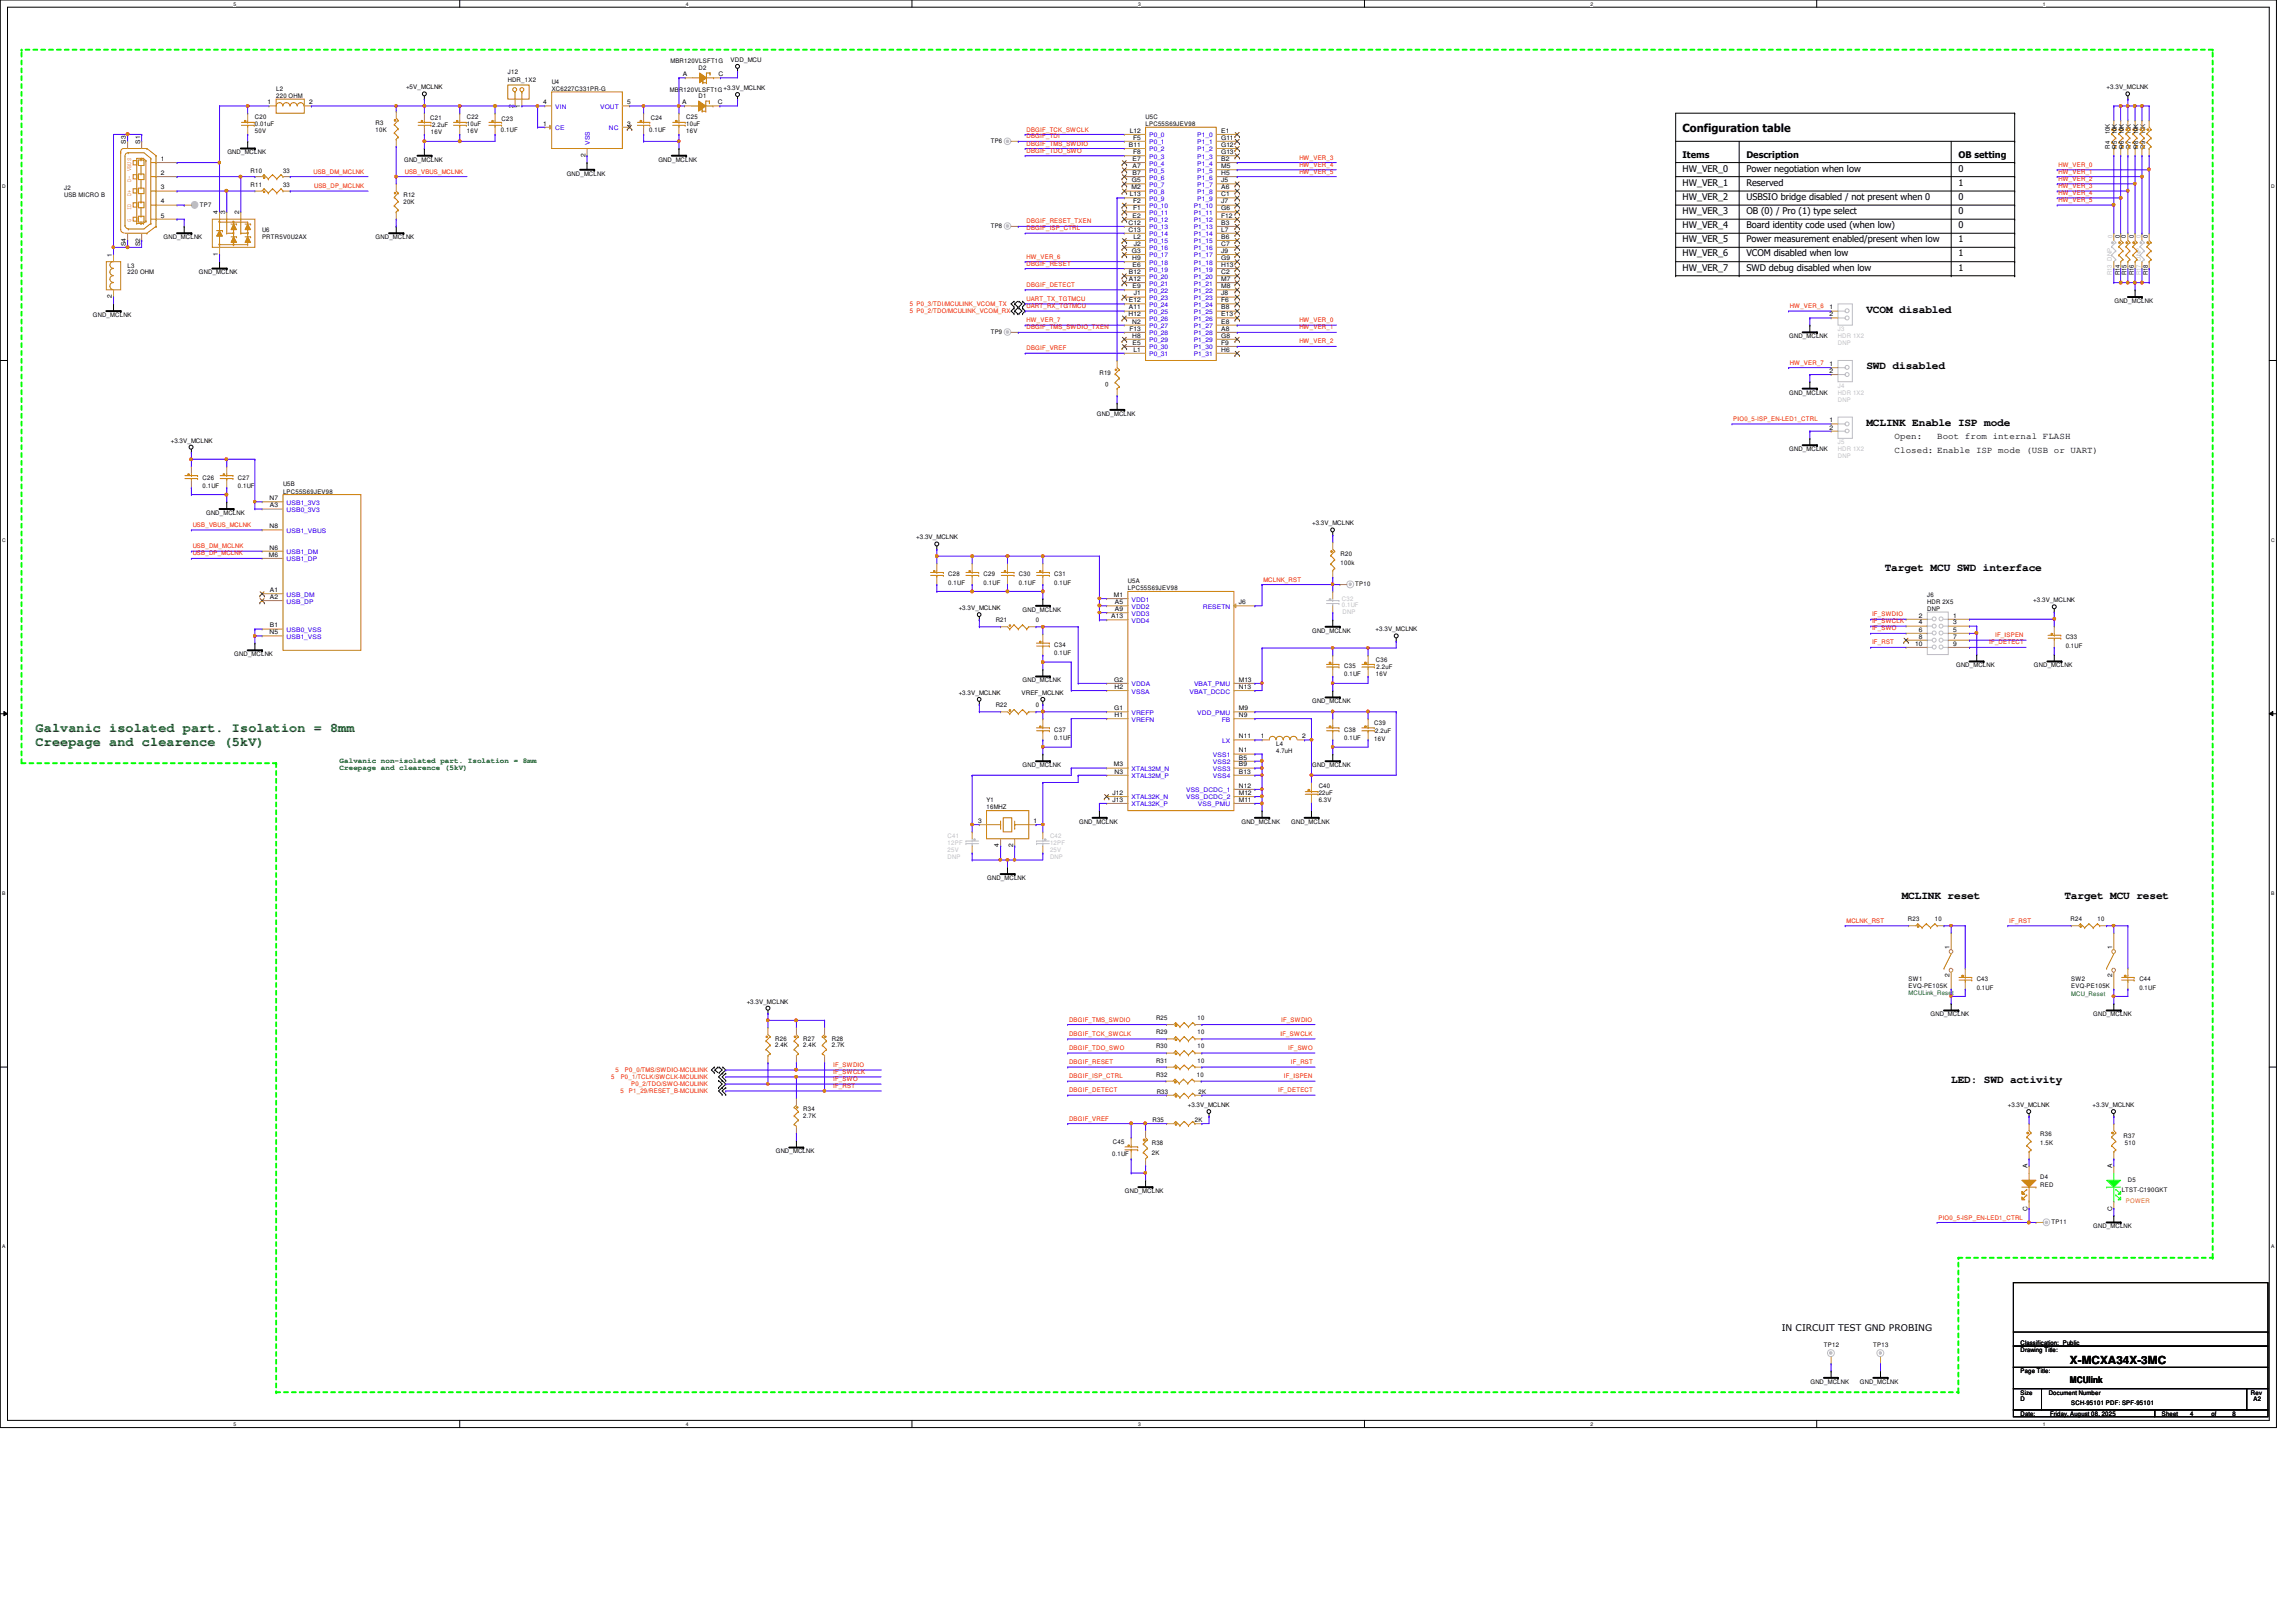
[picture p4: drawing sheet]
<svg xmlns="http://www.w3.org/2000/svg" width="297mm" height="210mm" viewBox="0 0 297 210" stroke-linecap="round" stroke-linejoin="round" font-family="sans-serif">
<defs><g id="words">
<g font-size="1.7" fill="#008000">
<text x="4.6" y="94.8">Galvanic isolated part. Isolation = 8mm</text>
<text x="4.6" y="96.5">Creepage and clearence (5kV)</text>
</g>
<g font-size="1.4">
<text x="217.7" y="17">Configuration table</text>
<text x="241.5" y="40.5">VCOM disabled</text>
<text x="241.5" y="47.8">SWD disabled</text>
<text x="241.5" y="55.1">MCLINK Enable ISP mode</text>
<text x="243.8" y="74">Target MCU SWD interface</text>
<text x="246" y="116.4">MCLINK reset</text>
<text x="267.1" y="116.4">Target MCU reset</text>
<text x="252.4" y="140.2">LED: SWD activity</text>
<text x="267.8" y="176.5">X-MCXA34X-3MC</text>
</g>
<g font-size="1.2">
<text x="217.7" y="22.2">HW_VER_0</text>
<text x="217.7" y="20.4">Items</text>
<text x="225.9" y="22.2">Power negotiation when low</text>
<text x="225.9" y="20.4">Description</text>
<text x="253.4" y="20.4">OB setting</text>
<text x="253.4" y="22.2">0</text>
<text x="217.7" y="24">HW_VER_1</text>
<text x="217.7" y="25.9">HW_VER_2</text>
<text x="217.7" y="27.7">HW_VER_3</text>
<text x="217.7" y="29.5">HW_VER_4</text>
<text x="225.9" y="24">Reserved</text>
<text x="225.9" y="25.9">USBSIO bridge disabled / not present when 0</text>
<text x="225.9" y="27.7">OB (0) / Pro (1) type select</text>
<text x="225.9" y="29.5">Board identity code used (when low)</text>
<text x="253.4" y="29.5">0</text>
<text x="253.4" y="27.7">0</text>
<text x="253.4" y="24">1</text>
<text x="253.4" y="25.9">0</text>
<text x="217.7" y="35.1">HW_VER_7</text>
<text x="217.7" y="31.4">HW_VER_5</text>
<text x="217.7" y="33.2">HW_VER_6</text>
<text x="225.9" y="31.4">Power measurement enabled/present when low</text>
<text x="225.9" y="33.2">VCOM disabled when low</text>
<text x="225.9" y="35.1">SWD debug disabled when low</text>
<text x="253.4" y="31.4">1</text>
<text x="253.4" y="33.2">1</text>
<text x="253.4" y="35.1">1</text>
<text x="245.1" y="58.6">Closed: Enable ISP mode (USB or UART)</text>
<text x="245.1" y="56.8">Open:</text>
<text x="250.6" y="56.8">Boot from internal FLASH</text>
<text x="230.5" y="172.2">IN CIRCUIT TEST GND PROBING</text>
<text x="267.8" y="179">MCUlink</text>
</g>
<g font-size="1" fill="#008000">
<text x="43.9" y="98.7">Galvanic non-isolated part. Isolation = 8mm</text>
<text x="43.9" y="99.7">Creepage and clearence (5kV)</text>
</g>
<g font-size=".8">
<text x="35.7" y="11.8">L2</text>
<text x="52.5" y="11.6">+5V_MCLNK</text>
<text x="65.7" y="9.6">J12</text>
<text x="65.7" y="10.7">HDR_1X2</text>
<text x="71.4" y="11.8">XC6227C331PR-G</text>
<text x="71.4" y="10.8">U4</text>
<text x="86.7" y="11.9">MBR120VLSFT1G</text>
<text x="86.7" y="8.2">MBR120VLSFT1G</text>
<text x="88.3" y="9.9">A</text>
<text x="90.4" y="9.1">D2</text>
<text x="93" y="9.9">C</text>
<text x="93.6" y="11.6">+3.3V_MCLNK</text>
<text x="94.5" y="8">VDD_MCU</text>
<text x="272.5" y="11.6">+3.3V_MCLNK</text>
<text x="33" y="15.4">C20</text>
<text x="33" y="16.3">0.01uF</text>
<text x="33" y="17.2">50V</text>
<text x="34.6" y="13.5">1</text>
<text x="35.7" y="12.7">220 OHM</text>
<text x="40" y="13.5">2</text>
<text x="48.6" y="16.1">R3</text>
<text x="48.6" y="17.1">10K</text>
<text x="55.7" y="15.5">C21</text>
<text x="55.7" y="17.3">16V</text>
<text x="55.9" y="16.4">2.2uF</text>
<text x="60.4" y="15.4">C22</text>
<text x="60.4" y="16.3">10uF</text>
<text x="60.4" y="17.2">16V</text>
<text x="64.8" y="17.1">0.1UF</text>
<text x="64.9" y="15.7">C23</text>
<text x="66.4" y="13.9" transform="rotate(-90 66.4 13.9)">2</text>
<text x="67.3" y="13.9" transform="rotate(-90 67.3 13.9)">1</text>
<text x="70.3" y="16.3">1</text>
<text x="70.3" y="13.5">4</text>
<text x="81.1" y="16.3">3</text>
<text x="81.1" y="13.5">5</text>
<text x="84" y="17.1">0.1UF</text>
<text x="84.2" y="15.6">C24</text>
<text x="88.3" y="13.5">A</text>
<text x="88.8" y="15.4">C25</text>
<text x="88.8" y="16.3">10uF</text>
<text x="88.8" y="17.2">16V</text>
<text x="90.4" y="12.7">D1</text>
<text x="92.9" y="13.5">C</text>
<text x="146.2" y="17.2">L12</text>
<text x="148.2" y="15.4">U5C</text>
<text x="148.2" y="16.3">LPC55S69JEV98</text>
<text x="158" y="17.2">E1</text>
<text x="273" y="17.4" transform="rotate(-90 273 17.4)">10K</text>
<text x="273.9" y="17.4" transform="rotate(-90 273.9 17.4)">10K</text>
<text x="274.8" y="17.4" transform="rotate(-90 274.8 17.4)">10K</text>
<text x="275.7" y="17.4" transform="rotate(-90 275.7 17.4)">10K</text>
<text x="276.6" y="17.4" transform="rotate(-90 276.6 17.4)">10K</text>
<text x="277.5" y="17.4" transform="rotate(-90 277.5 17.4)">10K</text>
<text x="16.3" y="18.6" transform="rotate(-90 16.3 18.6)">S3</text>
<text x="18.1" y="18.6" transform="rotate(-90 18.1 18.6)">S1</text>
<text x="20.8" y="20.8">1</text>
<text x="20.8" y="22.6">2</text>
<text x="29.4" y="20">GND_MCLNK</text>
<text x="32.4" y="22.4">R10</text>
<text x="36.6" y="22.4">33</text>
<text x="52.3" y="20.9">GND_MCLNK</text>
<text x="73.3" y="22.7">GND_MCLNK</text>
<text x="75.7" y="20.3" transform="rotate(-90 75.7 20.3)">2</text>
<text x="85.2" y="20.9">GND_MCLNK</text>
<text x="128.2" y="18.5">TP6</text>
<text x="146" y="19">B11</text>
<text x="146.4" y="23.6">G5</text>
<text x="146.5" y="20.8">E7</text>
<text x="146.5" y="21.8">A7</text>
<text x="146.5" y="22.6">B7</text>
<text x="146.6" y="18.1">F5</text>
<text x="146.6" y="19.9">F8</text>
<text x="158" y="18.1">G11</text>
<text x="158" y="19">G12</text>
<text x="158" y="19.9">G13</text>
<text x="158" y="20.8">B2</text>
<text x="158" y="21.8">M5</text>
<text x="158" y="22.6">H5</text>
<text x="158" y="23.6">J5</text>
<text x="273" y="19.2" transform="rotate(-90 273 19.2)">R4</text>
<text x="273.9" y="19.2" transform="rotate(-90 273.9 19.2)">R5</text>
<text x="274.8" y="19.2" transform="rotate(-90 274.8 19.2)">R6</text>
<text x="275.7" y="19.2" transform="rotate(-90 275.7 19.2)">R7</text>
<text x="276.6" y="19.2" transform="rotate(-90 276.6 19.2)">R8</text>
<text x="277.5" y="19.2" transform="rotate(-90 277.5 19.2)">R9</text>
<text x="8.3" y="25.5">USB MICRO B</text>
<text x="8.3" y="24.6">J2</text>
<text x="20.8" y="24.5">3</text>
<text x="20.8" y="26.3">4</text>
<text x="20.8" y="28.2">5</text>
<text x="25.9" y="26.8">TP7</text>
<text x="28.2" y="27.7" transform="rotate(-90 28.2 27.7)">4</text>
<text x="29.1" y="27.7" transform="rotate(-90 29.1 27.7)">3</text>
<text x="30.9" y="27.7" transform="rotate(-90 30.9 27.7)">2</text>
<text x="32.4" y="24.2">R11</text>
<text x="36.6" y="24.2">33</text>
<text x="52.2" y="25.5">R12</text>
<text x="52.2" y="26.4">20K</text>
<text x="128.2" y="29.5">TP8</text>
<text x="146" y="29.1">C12</text>
<text x="146" y="30">C13</text>
<text x="146.2" y="25.4">L13</text>
<text x="146.4" y="24.5">M2</text>
<text x="146.5" y="28.2">E2</text>
<text x="146.6" y="26.3">F2</text>
<text x="146.6" y="27.2">F1</text>
<text x="158" y="24.5">A6</text>
<text x="158" y="25.4">C1</text>
<text x="158" y="26.3">J7</text>
<text x="158" y="27.2">G6</text>
<text x="158" y="28.2">F12</text>
<text x="158" y="29.1">B3</text>
<text x="158" y="30">L7</text>
<text x="14.5" y="33.2" transform="rotate(-90 14.5 33.2)">1</text>
<text x="16.3" y="31.9" transform="rotate(-90 16.3 31.9)">S4</text>
<text x="16.5" y="34.6">L3</text>
<text x="16.5" y="35.5">220 OHM</text>
<text x="18.1" y="31.9" transform="rotate(-90 18.1 31.9)">S2</text>
<text x="21.2" y="30.9">GND_MCLNK</text>
<text x="25.7" y="35.5">GND_MCLNK</text>
<text x="28.2" y="33.1" transform="rotate(-90 28.2 33.1)">1</text>
<text x="33.9" y="30.1">U6</text>
<text x="33.9" y="30.9">PRTR5V0U2AX</text>
<text x="48.6" y="30.9">GND_MCLNK</text>
<text x="146" y="35.5">B12</text>
<text x="146.4" y="32.7">G3</text>
<text x="146.5" y="33.7">H9</text>
<text x="146.5" y="34.5">E6</text>
<text x="146.6" y="30.9">L2</text>
<text x="146.7" y="31.8">J2</text>
<text x="158" y="30.9">B6</text>
<text x="158" y="31.8">C7</text>
<text x="158" y="32.7">J9</text>
<text x="158" y="33.7">G9</text>
<text x="158" y="34.5">H13</text>
<text x="158" y="35.5">C2</text>
<text x="274.2" y="35.6" transform="rotate(-90 274.2 35.6)">R14</text>
<text x="274.2" y="30.8" transform="rotate(-90 274.2 30.8)">0</text>
<text x="275" y="30.8" transform="rotate(-90 275 30.8)">0</text>
<text x="275.1" y="35.6" transform="rotate(-90 275.1 35.6)">R15</text>
<text x="276.1" y="35.6" transform="rotate(-90 276.1 35.6)">R16</text>
<text x="276.1" y="30.8" transform="rotate(-90 276.1 30.8)">0</text>
<text x="277.9" y="35.6" transform="rotate(-90 277.9 35.6)">R18</text>
<text x="277.9" y="30.8" transform="rotate(-90 277.9 30.8)">0</text>
<text x="12" y="41">GND_MCLNK</text>
<text x="14.5" y="38.6" transform="rotate(-90 14.5 38.6)">2</text>
<text x="146" y="40.9">H12</text>
<text x="146" y="36.4">A12</text>
<text x="146" y="39.1">E12</text>
<text x="146" y="40">A11</text>
<text x="146.5" y="41.9">N2</text>
<text x="146.5" y="37.3">E9</text>
<text x="146.7" y="38.2">J1</text>
<text x="158" y="36.4">M7</text>
<text x="158" y="37.3">M8</text>
<text x="158" y="38.2">J8</text>
<text x="158" y="39.1">F6</text>
<text x="158" y="40">B8</text>
<text x="158" y="40.9">E13</text>
<text x="158" y="41.9">E8</text>
<text x="236.7" y="40">1</text>
<text x="236.7" y="40.9">2</text>
<text x="273.6" y="39.2">GND_MCLNK</text>
<text x="128.2" y="43.2">TP9</text>
<text x="146.1" y="42.8">F13</text>
<text x="146.5" y="43.7">H8</text>
<text x="146.5" y="44.6">E5</text>
<text x="146.6" y="45.5">L1</text>
<text x="158" y="42.8">A8</text>
<text x="158" y="43.7">G8</text>
<text x="158" y="44.6">F9</text>
<text x="158" y="45.5">H6</text>
<text x="231.5" y="43.8">GND_MCLNK</text>
<text x="236.7" y="47.4">1</text>
<text x="141.9" y="53.8">GND_MCLNK</text>
<text x="142.2" y="48.5">R19</text>
<text x="143.4" y="49.4" transform="rotate(180 143.4 49.4)">0</text>
<text x="231.5" y="51.1">GND_MCLNK</text>
<text x="236.7" y="48.3">2</text>
<text x="22.1" y="57.3">+3.3V_MCLNK</text>
<text x="231.5" y="58.4">GND_MCLNK</text>
<text x="236.7" y="54.7">1</text>
<text x="236.7" y="55.6">2</text>
<text x="26.2" y="62.1">C26</text>
<text x="26.2" y="63.2">0.1UF</text>
<text x="30.8" y="62.1">C27</text>
<text x="30.8" y="63.2">0.1UF</text>
<text x="34.9" y="64.7">N7</text>
<text x="34.9" y="65.7">A3</text>
<text x="36.6" y="62.9">U5B</text>
<text x="36.6" y="63.9">LPC55S69JEV98</text>
<text x="26.7" y="66.6">GND_MCLNK</text>
<text x="34.9" y="68.4">N8</text>
<text x="34.9" y="71.1">N6</text>
<text x="118.5" y="69.8">+3.3V_MCLNK</text>
<text x="169.8" y="68">+3.3V_MCLNK</text>
<text x="34.8" y="72.1">M6</text>
<text x="34.9" y="76.6">A1</text>
<text x="34.9" y="77.5">A2</text>
<text x="122.7" y="74.6">C28</text>
<text x="122.7" y="75.6">0.1UF</text>
<text x="127.3" y="74.6">C29</text>
<text x="127.3" y="75.6">0.1UF</text>
<text x="131.8" y="74.6">C30</text>
<text x="131.8" y="75.6">0.1UF</text>
<text x="136.4" y="74.6">C31</text>
<text x="136.4" y="75.6">0.1UF</text>
<text x="144.1" y="77.3">M1</text>
<text x="145.9" y="75.5">U5A</text>
<text x="145.9" y="76.4">LPC55S69JEV98</text>
<text x="173.4" y="72">R20</text>
<text x="173.4" y="73.1">100k</text>
<text x="175.3" y="75.9">TP10</text>
<text x="249.3" y="77.2">J6</text>
<text x="263.1" y="77.9">+3.3V_MCLNK</text>
<text x="34.9" y="82.1">N5</text>
<text x="34.9" y="81.2">B1</text>
<text x="124" y="79">+3.3V_MCLNK</text>
<text x="128.8" y="80.5">R21</text>
<text x="132.3" y="79.2">GND_MCLNK</text>
<text x="134" y="80.5">0</text>
<text x="136.4" y="83.7">C34</text>
<text x="143.8" y="80">A13</text>
<text x="144.2" y="78.2">A5</text>
<text x="144.2" y="79.1">A9</text>
<text x="160.3" y="78.2">J6</text>
<text x="169.8" y="81.9">GND_MCLNK</text>
<text x="178" y="81.7">+3.3V_MCLNK</text>
<text x="247.8" y="83.6">10</text>
<text x="248.2" y="79.9">2</text>
<text x="248.2" y="80.8">4</text>
<text x="248.2" y="81.7">6</text>
<text x="248.2" y="82.6">8</text>
<text x="249.3" y="78.1">HDR 2X5</text>
<text x="249.3" y="79">DNP</text>
<text x="252.7" y="79.9">1</text>
<text x="252.7" y="80.8">3</text>
<text x="252.7" y="81.7">5</text>
<text x="252.7" y="82.6">7</text>
<text x="252.7" y="83.6">9</text>
<text x="267.2" y="82.7">C33</text>
<text x="267.2" y="83.8">0.1UF</text>
<text x="30.3" y="84.9">GND_MCLNK</text>
<text x="124" y="89.9">+3.3V_MCLNK</text>
<text x="132.2" y="89.9">VREF_MCLNK</text>
<text x="132.3" y="88.3">GND_MCLNK</text>
<text x="136.4" y="84.8">0.1UF</text>
<text x="144.1" y="88.2">G2</text>
<text x="144.2" y="89.2">H2</text>
<text x="160.3" y="88.2">M13</text>
<text x="160.3" y="89.2">N13</text>
<text x="173.9" y="86.4">C35</text>
<text x="173.9" y="87.5">0.1UF</text>
<text x="178" y="85.6">C36</text>
<text x="178" y="87.5">16V</text>
<text x="178.1" y="86.5">2.2uF</text>
<text x="253.1" y="86.4">GND_MCLNK</text>
<text x="263.1" y="86.4">GND_MCLNK</text>
<text x="128.8" y="91.5">R22</text>
<text x="134" y="91.5">0</text>
<text x="136.4" y="94.7">C37</text>
<text x="136.4" y="95.8">0.1UF</text>
<text x="144.1" y="91.9">G1</text>
<text x="144.2" y="92.8">H1</text>
<text x="160.3" y="91.9">M9</text>
<text x="160.3" y="92.8">N9</text>
<text x="160.3" y="95.5">N11</text>
<text x="163.1" y="95.5">1</text>
<text x="168.5" y="95.5">2</text>
<text x="169.8" y="91">GND_MCLNK</text>
<text x="173.9" y="94.7">C38</text>
<text x="173.9" y="95.8">0.1UF</text>
<text x="177.8" y="93.9">C39</text>
<text x="177.8" y="95.9">16V</text>
<text x="177.9" y="94.9">2.2uF</text>
<text x="132.3" y="99.3">GND_MCLNK</text>
<text x="144.1" y="99.2">M3</text>
<text x="144.2" y="100.1">N3</text>
<text x="160.3" y="101.9">N12</text>
<text x="160.3" y="97.4">N1</text>
<text x="160.3" y="98.3">B5</text>
<text x="160.3" y="100.1">B13</text>
<text x="160.3" y="99.2">B9</text>
<text x="165.1" y="96.5">L4</text>
<text x="165.1" y="97.5">4.7uH</text>
<text x="169.8" y="99.3">GND_MCLNK</text>
<text x="126.5" y="106.5">3</text>
<text x="127.6" y="103.8">Y1</text>
<text x="127.6" y="104.7">16MHZ</text>
<text x="133.7" y="106.5">1</text>
<text x="139.6" y="106.6">GND_MCLNK</text>
<text x="143.9" y="102.9">J12</text>
<text x="143.9" y="103.8">J13</text>
<text x="160.3" y="102.9">M12</text>
<text x="160.3" y="103.8">M11</text>
<text x="160.6" y="106.6">GND_MCLNK</text>
<text x="167" y="106.6">GND_MCLNK</text>
<text x="170.6" y="102">C40</text>
<text x="170.6" y="102.9">22uF</text>
<text x="170.6" y="103.8">6.3V</text>
<text x="127.7" y="113.9">GND_MCLNK</text>
<text x="129.2" y="109.6" transform="rotate(-90 129.2 109.6)">4</text>
<text x="131.1" y="109.6" transform="rotate(-90 131.1 109.6)">2</text>
<text x="246.8" y="119.2">R23</text>
<text x="250.3" y="119.2">10</text>
<text x="267.9" y="119.2">R24</text>
<text x="271.4" y="119.2">10</text>
<text x="252.2" y="122.8" transform="rotate(-90 252.2 122.8)">1</text>
<text x="273.3" y="122.8" transform="rotate(-90 273.3 122.8)">1</text>
<text x="96.6" y="129.9">+3.3V_MCLNK</text>
<text x="149.6" y="132">R25</text>
<text x="154.9" y="132">10</text>
<text x="246.9" y="127">SW1</text>
<text x="246.9" y="127.9">EVQ-PE105K</text>
<text x="249.8" y="131.5">GND_MCLNK</text>
<text x="252.2" y="126.4" transform="rotate(-90 252.2 126.4)">2</text>
<text x="255.7" y="127">C43</text>
<text x="255.7" y="128.1">0.1UF</text>
<text x="268" y="127">SW2</text>
<text x="268" y="127.9">EVQ-PE105K</text>
<text x="270.8" y="131.5">GND_MCLNK</text>
<text x="273.3" y="126.4" transform="rotate(-90 273.3 126.4)">2</text>
<text x="276.8" y="127">C44</text>
<text x="276.8" y="128.1">0.1UF</text>
<text x="100.3" y="134.7">R26</text>
<text x="100.3" y="135.6">2.4K</text>
<text x="103.9" y="134.7">R27</text>
<text x="103.9" y="135.6">2.4K</text>
<text x="107.6" y="134.7">R28</text>
<text x="107.6" y="135.6">2.7K</text>
<text x="149.6" y="135.6">R30</text>
<text x="149.6" y="133.8">R29</text>
<text x="149.6" y="137.5">R31</text>
<text x="154.9" y="135.6">10</text>
<text x="154.9" y="133.8">10</text>
<text x="154.9" y="137.5">10</text>
<text x="103.9" y="143.8">R34</text>
<text x="149.6" y="139.4">R32</text>
<text x="149.6" y="141.5">R33</text>
<text x="153.7" y="143.3">+3.3V_MCLNK</text>
<text x="154.9" y="139.3">10</text>
<text x="155.1" y="141.5">2K</text>
<text x="259.8" y="143.3">+3.3V_MCLNK</text>
<text x="270.7" y="143.3">+3.3V_MCLNK</text>
<text x="100.4" y="149.3">GND_MCLNK</text>
<text x="103.9" y="144.7">2.7K</text>
<text x="143.9" y="149.6">0.1UF</text>
<text x="144" y="148.1">C45</text>
<text x="149" y="148.2">R38</text>
<text x="149" y="149.5">2K</text>
<text x="149.1" y="145.2">R35</text>
<text x="154.6" y="145.2">2K</text>
<text x="263.9" y="147.1">R36</text>
<text x="263.9" y="148.2">1.5K</text>
<text x="274.7" y="147.3">R37</text>
<text x="274.9" y="148.2">510</text>
<text x="145.5" y="154.4">GND_MCLNK</text>
<text x="262.3" y="151.2" transform="rotate(-90 262.3 151.2)">A</text>
<text x="263.9" y="152.6">D4</text>
<text x="263.9" y="153.7">RED</text>
<text x="273.3" y="151.2" transform="rotate(-90 273.3 151.2)">A</text>
<text x="274.5" y="154.2">LTST-C190GKT</text>
<text x="275.3" y="153">D5</text>
<text x="262.3" y="156.7" transform="rotate(-90 262.3 156.7)">C</text>
<text x="265.4" y="158.4">TP11</text>
<text x="270.8" y="159">GND_MCLNK</text>
<text x="273.3" y="156.7" transform="rotate(-90 273.3 156.7)">C</text>
<text x="234.2" y="179.1">GND_MCLNK</text>
<text x="236" y="174.3">TP12</text>
<text x="240.6" y="179.1">GND_MCLNK</text>
<text x="242.4" y="174.3">TP13</text>
<text x="261.4" y="175">Drawing Title:</text>
<text x="261.4" y="177.7">Page Title:</text>
<text x="261.4" y="174.1">Classification: Public</text>
<text x="261.4" y="180.5">Size</text>
<text x="261.4" y="183.2">Date:</text>
<text x="261.4" y="181.4">D</text>
<text x="265" y="180.5">Document Number</text>
<text x="265.2" y="183.2">Friday, August 08, 2025</text>
<text x="268" y="181.8">SCH-95101 PDF: SPF-95101</text>
<text x="279.7" y="183.2">Sheet</text>
<text x="283.3" y="183.2">4</text>
<text x="286.1" y="183.2">of</text>
<text x="288.8" y="183.2">8</text>
<text x="291.2" y="180.5">Rev</text>
<text x="291.5" y="181.4">A2</text>
</g>
<g font-size=".8" fill="#00c">
<text x="71.8" y="16.8">CE</text>
<text x="71.8" y="14.1">VIN</text>
<text x="77.6" y="14.1">VOUT</text>
<text x="78.8" y="16.8">NC</text>
<text x="148.7" y="17.8">P0_0</text>
<text x="154.9" y="17.8">P1_0</text>
<text x="76.3" y="18.8" transform="rotate(-90 76.3 18.8)">VSS</text>
<text x="148.7" y="18.7">P0_1</text>
<text x="148.7" y="19.6">P0_2</text>
<text x="148.7" y="20.5">P0_3</text>
<text x="148.7" y="21.4">P0_4</text>
<text x="148.7" y="22.4">P0_5</text>
<text x="148.7" y="23.2">P0_6</text>
<text x="154.9" y="18.7">P1_1</text>
<text x="154.9" y="19.6">P1_2</text>
<text x="154.9" y="20.5">P1_3</text>
<text x="154.9" y="21.4">P1_4</text>
<text x="154.9" y="22.4">P1_5</text>
<text x="154.9" y="23.2">P1_6</text>
<text x="148.7" y="24.2">P0_7</text>
<text x="148.7" y="25.1">P0_8</text>
<text x="148.7" y="26">P0_9</text>
<text x="148.7" y="26.9">P0_10</text>
<text x="148.7" y="27.8">P0_11</text>
<text x="148.7" y="28.7">P0_12</text>
<text x="148.7" y="29.7">P0_13</text>
<text x="154.4" y="26.9">P1_10</text>
<text x="154.4" y="27.8">P1_11</text>
<text x="154.4" y="28.7">P1_12</text>
<text x="154.4" y="29.7">P1_13</text>
<text x="154.9" y="24.2">P1_7</text>
<text x="154.9" y="25.1">P1_8</text>
<text x="154.9" y="26">P1_9</text>
<text x="148.7" y="30.6">P0_14</text>
<text x="148.7" y="31.5">P0_15</text>
<text x="148.7" y="32.4">P0_16</text>
<text x="148.7" y="33.3">P0_17</text>
<text x="148.7" y="34.2">P0_18</text>
<text x="148.7" y="35.1">P0_19</text>
<text x="154.4" y="30.6">P1_14</text>
<text x="154.4" y="31.5">P1_15</text>
<text x="154.4" y="32.4">P1_16</text>
<text x="154.4" y="33.3">P1_17</text>
<text x="154.4" y="34.2">P1_18</text>
<text x="154.4" y="35.1">P1_19</text>
<text x="148.7" y="36.1">P0_20</text>
<text x="148.7" y="37">P0_21</text>
<text x="148.7" y="37.9">P0_22</text>
<text x="148.7" y="38.8">P0_23</text>
<text x="148.7" y="39.7">P0_24</text>
<text x="148.7" y="40.6">P0_25</text>
<text x="148.7" y="41.5">P0_26</text>
<text x="154.4" y="36.1">P1_20</text>
<text x="154.4" y="37">P1_21</text>
<text x="154.4" y="37.9">P1_22</text>
<text x="154.4" y="38.8">P1_23</text>
<text x="154.4" y="39.7">P1_24</text>
<text x="154.4" y="40.6">P1_25</text>
<text x="154.4" y="41.5">P1_26</text>
<text x="148.7" y="42.5">P0_27</text>
<text x="148.7" y="43.4">P0_28</text>
<text x="148.7" y="44.3">P0_29</text>
<text x="148.7" y="45.2">P0_30</text>
<text x="148.7" y="46.1">P0_31</text>
<text x="154.4" y="42.5">P1_27</text>
<text x="154.4" y="43.4">P1_28</text>
<text x="154.4" y="44.3">P1_29</text>
<text x="154.4" y="45.2">P1_30</text>
<text x="154.4" y="46.1">P1_31</text>
<text x="37.1" y="65.3">USB1_3V3</text>
<text x="37.1" y="66.3">USB0_3V3</text>
<text x="37.1" y="69">USB1_VBUS</text>
<text x="37.1" y="71.7">USB1_DM</text>
<text x="37.1" y="72.6">USB1_DP</text>
<text x="37.1" y="77.2">USB_DM</text>
<text x="146.4" y="77.9">VDD1</text>
<text x="37.1" y="78.1">USB_DP</text>
<text x="37.1" y="81.8">USB0_VSS</text>
<text x="37.1" y="82.7">USB1_VSS</text>
<text x="146.4" y="78.8">VDD2</text>
<text x="146.4" y="79.7">VDD3</text>
<text x="146.4" y="80.6">VDD4</text>
<text x="155.6" y="78.8">RESETN</text>
<text x="146.4" y="88.8">VDDA</text>
<text x="146.4" y="89.7">VSSA</text>
<text x="153.9" y="89.7">VBAT_DCDC</text>
<text x="154.5" y="88.8">VBAT_PMU</text>
<text x="146.4" y="92.5">VREFP</text>
<text x="146.4" y="93.4">VREFN</text>
<text x="154.9" y="92.5">VDD_PMU</text>
<text x="158.1" y="93.4">FB</text>
<text x="146.4" y="99.8">XTAL32M_N</text>
<text x="146.4" y="100.7">XTAL32M_P</text>
<text x="156.9" y="98">VSS1</text>
<text x="156.9" y="98.9">VSS2</text>
<text x="156.9" y="100.7">VSS4</text>
<text x="156.9" y="99.8">VSS3</text>
<text x="158.1" y="96.1">LX</text>
<text x="146.4" y="103.5">XTAL32K_N</text>
<text x="146.4" y="104.4">XTAL32K_P</text>
<text x="153.5" y="102.5">VSS_DCDC_1</text>
<text x="153.5" y="103.5">VSS_DCDC_2</text>
<text x="155" y="104.4">VSS_PMU</text>
</g>
<g font-size=".8" fill="#f00">
<text x="132.8" y="17">DBGIF_TCK_SWCLK</text>
<text x="132.8" y="17.9">DBGIF_TDI</text>
<text x="40.6" y="22.5">USB_DM_MCLNK</text>
<text x="52.4" y="22.5">USB_VBUS_MCLNK</text>
<text x="132.8" y="18.8">DBGIF_TMS_SWDIO</text>
<text x="132.8" y="19.8">DBGIF_TDO_SWO</text>
<text x="168.1" y="20.7">HW_VER_3</text>
<text x="168.1" y="21.6">HW_VER_4</text>
<text x="168.1" y="22.5">HW_VER_5</text>
<text x="266.3" y="21.6">HW_VER_0</text>
<text x="266.3" y="22.5">HW_VER_1</text>
<text x="266.3" y="23.4">HW_VER_2</text>
<text x="40.6" y="24.3">USB_DP_MCLNK</text>
<text x="132.8" y="28.9">DBGIF_RESET_TXEN</text>
<text x="132.8" y="29.8">DBGIF_ISP_CTRL</text>
<text x="266.3" y="24.3">HW_VER_3</text>
<text x="266.3" y="25.2">HW_VER_4</text>
<text x="266.3" y="26.2">HW_VER_5</text>
<text x="132.8" y="33.5">HW_VER_6</text>
<text x="132.8" y="34.4">DBGIF_RESET</text>
<text x="117.7" y="40.6">5 P0_2/TDO/MCULINK_VCOM_RX</text>
<text x="117.7" y="39.5">5 P0_3/TDI/MCULINK_VCOM_TX</text>
<text x="132.8" y="37.1">DBGIF_DETECT</text>
<text x="132.8" y="38.9">UART_TX_TGTMCU</text>
<text x="132.8" y="39.9">UART_RX_TGTMCU</text>
<text x="132.8" y="41.7">HW_VER_7</text>
<text x="168.1" y="41.7">HW_VER_0</text>
<text x="231.6" y="39.9">HW_VER_6</text>
<text x="132.8" y="42.6">DBGIF_TMS_SWDIO_TXEN</text>
<text x="132.8" y="45.3">DBGIF_VREF</text>
<text x="168.1" y="42.6">HW_VER_1</text>
<text x="168.1" y="44.4">HW_VER_2</text>
<text x="231.6" y="47.2">HW_VER_7</text>
<text x="224.2" y="54.5">PIO0_5-ISP_EN-LED1_CTRL</text>
<text x="24.9" y="68.2">USB_VBUS_MCLNK</text>
<text x="24.9" y="71">USB_DM_MCLNK</text>
<text x="24.9" y="71.9">USB_DP_MCLNK</text>
<text x="163.4" y="75.3">MCLNK_RST</text>
<text x="242.2" y="79.8">IF_SWDIO</text>
<text x="242.2" y="80.6">IF_SWCLK</text>
<text x="242.2" y="81.6">IF_SWO</text>
<text x="242.2" y="83.4">IF_RST</text>
<text x="257.3" y="83.4">IF_DETECT</text>
<text x="258.1" y="82.5">IF_ISPEN</text>
<text x="238.9" y="119.4">MCLNK_RST</text>
<text x="259.9" y="119.4">IF_RST</text>
<text x="138.3" y="132.2">DBGIF_TMS_SWDIO</text>
<text x="138.3" y="134.1">DBGIF_TCK_SWCLK</text>
<text x="138.3" y="135.9">DBGIF_TDO_SWO</text>
<text x="138.3" y="137.7">DBGIF_RESET</text>
<text x="165.6" y="134.1">IF_SWCLK</text>
<text x="165.7" y="132.2">IF_SWDIO</text>
<text x="166.7" y="135.9">IF_SWO</text>
<text x="167" y="137.7">IF_RST</text>
<text x="79.1" y="139.6">5</text>
<text x="79.6" y="138.7">5</text>
<text x="80.3" y="141.4">5</text>
<text x="80.3" y="139.6">P0_1/TCLK/SWCLK-MCULINK</text>
<text x="80.9" y="138.7">P0_0/TMS/SWDIO-MCULINK</text>
<text x="81.4" y="141.4">P1_29/RESET_B-MCULINK</text>
<text x="81.7" y="140.5">P0_2/TDO/SWO-MCULINK</text>
<text x="107.8" y="138.1">IF_SWDIO</text>
<text x="107.8" y="139">IF_SWCLK</text>
<text x="107.8" y="139.9">IF_SWO</text>
<text x="107.8" y="140.8">IF_RST</text>
<text x="138.3" y="139.5">DBGIF_ISP_CTRL</text>
<text x="138.3" y="141.4">DBGIF_DETECT</text>
<text x="165.4" y="141.4">IF_DETECT</text>
<text x="166.1" y="139.5">IF_ISPEN</text>
<text x="138.3" y="145">DBGIF_VREF</text>
<text x="250.8" y="157.8">PIO0_5-ISP_EN-LED1_CTRL</text>
</g>
<g font-size=".8" fill="#cc8006">
<text x="17" y="23.5" transform="rotate(-90 17 23.5)">D- VBUS</text>
<text x="17" y="28.7" transform="rotate(-90 17 28.7)">G</text>
<text x="17" y="27.2" transform="rotate(-90 17 27.2)">ID</text>
<text x="17" y="25.4" transform="rotate(-90 17 25.4)">D+</text>
</g>
<g font-size=".8" fill="#c0c0c0">
<text x="273.2" y="35.6" transform="rotate(-90 273.2 35.6)">R13 DNP</text>
<text x="273.3" y="30.8" transform="rotate(-90 273.3 30.8)">0</text>
<text x="277" y="35.6" transform="rotate(-90 277 35.6)">R17 DNP</text>
<text x="277" y="30.8" transform="rotate(-90 277 30.8)">0</text>
<text x="237.8" y="42.8">J3</text>
<text x="237.8" y="43.8">HDR 1X2</text>
<text x="237.8" y="44.7">DNP</text>
<text x="237.8" y="50.2">J4</text>
<text x="237.8" y="51.1">HDR 1X2</text>
<text x="237.8" y="52">DNP</text>
<text x="237.8" y="57.5">J5</text>
<text x="237.8" y="58.4">HDR 1X2</text>
<text x="237.8" y="59.3">DNP</text>
<text x="173.6" y="77.8">C32</text>
<text x="173.6" y="78.6">0.1UF</text>
<text x="173.7" y="79.4">DNP</text>
<text x="122.6" y="108.4">C41</text>
<text x="122.6" y="109.3">12PF</text>
<text x="122.6" y="111.2">DNP</text>
<text x="122.6" y="110.2">25V</text>
<text x="135.8" y="108.4">C42</text>
<text x="135.8" y="109.3">12PF</text>
<text x="135.8" y="111.2">DNP</text>
<text x="135.8" y="110.2">25V</text>
</g>
<g font-size=".8" fill="#008000">
<text x="246.9" y="128.8">MCULink_Reset</text>
<text x="268" y="128.9">MCU_Reset</text>
</g>
<text font-size=".8" fill="#ff8000" x="275" y="155.7">POWER</text>
<g font-size=".6">
<text x="30.2" y=".7">5</text>
<text x="88.7" y=".7">4</text>
<text x="147.2" y=".7">3</text>
<text x="205.8" y=".7">2</text>
<text x="264.3" y=".7">1</text>
<text x=".3" y="24.4">D</text>
<text x="293.8" y="24.4">D</text>
<text x=".3" y="70.1">C</text>
<text x="293.8" y="70.1">C</text>
<text x=".3" y="115.8">B</text>
<text x="293.8" y="115.8">B</text>
<text x=".3" y="161.5">A</text>
<text x="293.8" y="161.5">A</text>
<text x="30.2" y="184.5">5</text>
<text x="88.7" y="184.5">4</text>
<text x="147.2" y="184.5">3</text>
<text x="205.8" y="184.5">2</text>
<text x="264.3" y="184.5">1</text>
</g>
</g></defs>
<path d="M0 0h294.5v184.7h-294.5zM1 .9h292.6v182.9h-292.6z" fill="none" stroke="#000" stroke-width=".13"/>
<g fill="#fff">
<path d="M30.2 .1h.4v.7h-.4z"/>
<path d="M30.2 183.9h.4v.8h-.4z"/>
</g>
<path d="M59.5 0v.9M59.5 183.8v.9" fill="none" stroke="#000" stroke-width=".13"/>
<g fill="#fff">
<path d="M88.7 .1h.4v.7h-.4z"/>
<path d="M88.7 183.9h.4v.8h-.4z"/>
</g>
<path d="M118 0v.9M118 183.8v.9" fill="none" stroke="#000" stroke-width=".13"/>
<g fill="#fff">
<path d="M147.2 .1h.4v.7h-.4z"/>
<path d="M147.2 183.9h.4v.8h-.4z"/>
</g>
<path d="M176.5 0v.9M176.5 183.8v.9" fill="none" stroke="#000" stroke-width=".13"/>
<g fill="#fff">
<path d="M205.8 .1h.3v.7h-.3z"/>
<path d="M205.8 183.9h.3v.8h-.3z"/>
</g>
<path d="M235 0v.9M235 183.8v.9" fill="none" stroke="#000" stroke-width=".13"/>
<g fill="#fff">
<path d="M264.3 .1h.3v.7h-.3z"/>
<path d="M264.3 183.9h.3v.8h-.3z"/>
<path d="M.3 23.8h.5v.7h-.5z"/>
<path d="M293.8 23.8h.5v.7h-.5z"/>
<path d="M.3 69.5h.5v.7h-.5z"/>
<path d="M293.8 69.5h.5v.7h-.5z"/>
</g>
<path d="M0 46.7h1M293.6 46.7h.9" fill="none" stroke="#000" stroke-width=".13"/>
<g fill="#fff">
<path d="M.3 115.2h.4v.8h-.4z"/>
<path d="M293.8 115.2h.5v.8h-.5z"/>
</g>
<path d="M0 92.4h1M.5 92.1l.5 .3-.5 .2zM293.6 92.4l.4-.3v.5zM293.6 92.4h.9" fill="none" stroke="#000" stroke-width=".13"/>
<path d="M.5 92.1l.5 .3-.5 .2zM293.6 92.4l.4-.3v.5z" fill="#000"/>
<g fill="#fff">
<path d="M.3 161h.4v.7h-.4z"/>
<path d="M293.8 161h.4v.7h-.4z"/>
</g>
<g fill="none" stroke="#000" stroke-width=".13">
<path d="M32 18.3h.1M32 18.3v.9M54.9 12.8h.1M54.9 19.2h.1M54.9 12.4v.4M54.9 19.2v1M87.8 19.2h.1M87.8 19.2v1M95.4 12.9h.1M95.4 9.3h.1M95.4 8.9v.4M95.4 12.5v.4"/>
<path d="M216.8 18.3h43.8M225 18.3v17.4M252.4 18.3v17.4M260.6 14.6h.1M260.6 18.3h.1M260.6 14.6h-43.8v21.1M260.6 14.6v21.1M275.1 12l.1-.1 .3 .1-.1 .3-.2 .1-.1-.1zM275.3 12.8h.1M275.3 12.4v.4M14.7 39.3h.1M14.7 39.3v1"/>
<path d="M23.8 29.3h.1M23.8 29.3v.9M28.4 33.9h.1M28.4 33.9v.9M51.3 29.3h.1M51.3 29.3v.9M75.9 21h.1M75.9 21v1M131.2 39.9h.1M131.2 39h.1M131.2 39.7h.1M131.2 39.9l-.4 .4 .4 .3"/>
<path d="M131.2 39l-.4 .3 .4 .4M131.3 39.3h.1M131.3 39.3l.4 .4M131.7 39.7h.1M131.7 39.9l-.4 .4M131.7 39l-.4 .3M131.8 39.9h.1M131.8 39.7h.1M131.8 39h.1M131.8 39.9l.4 .4-.4 .3M131.8 39l.4 .3-.4 .4M132.3 39.9h.1"/>
<path d="M132.3 39.7h.1M132.3 39h.1M132.3 39.9l.3 .4-.3 .3M132.3 39l.3 .3-.3 .4M216.8 35.7h.1M216.8 21h43.8M216.8 22.9h43.8M216.8 24.7h43.8M216.8 26.5h43.8M216.8 28.4h43.8M216.8 30.2h43.8M216.8 32h43.8"/>
<path d="M216.8 33.9h43.8M216.8 35.7h43.8M225 35.7h.1M252.4 35.7h.1M260.6 35.7h.1M260.6 21h.1M260.6 22.9h.1M260.6 24.7h.1M260.6 26.5h.1M260.6 28.4h.1M260.6 30.2h.1M260.6 32h.1"/>
<path d="M260.6 33.9h.1M276.2 37.5h.1M276.2 37.5v.9M24.8 58.5h.1M24.8 58.2v.3M131.2 40.6h.1M131.3 40.3h.1M131.3 40.3l.4 .3M131.7 40.6h.1M131.8 40.6h.1M132.3 40.6h.1M144.5 52.2h.1"/>
<path d="M144.5 52.2v.8M234.1 42.1h.1M234.1 49.4h.1M234.1 56.7h.1M234.1 42.1v.9M234.1 49.4v.9M234.1 56.7v.9M29.3 64.9h.1M29.3 64.9v1M121.2 71.1h.1M121.2 70.7v.4M126.5 79.4l.2-.1 .2 .1-.1 .3-.1 .1-.2-.1z"/>
<path d="M126.7 79.8v.4M134.9 77.5h.1M134.9 77.5v.9M172.2 68.4l.2-.1 .2 .1v.4h-.2h-.2zM172.4 69.3h.1M172.4 68.9v.4M265.8 79.2h.1M265.8 78.8v.4M33 83.2h.1M33 83.2v1M126.5 90.3h.2l.2 .1-.1 .3-.1 .1-.2-.1zM126.7 80.2h.1"/>
<path d="M126.7 91.2h.1M126.7 90.8v.4M134.9 86.6h.1M134.9 91.2h.1M134.9 97.6h.1M134.9 86.6v.9M134.9 90.8v.4M134.9 97.6v.9M172.4 80.2h.1M172.4 89.4h.1M172.4 97.6h.1M172.4 80.2v.9"/>
<path d="M172.4 89.4v.9M172.4 97.6v.9M180.6 83h.1M180.6 82.6v.4M255.7 84.7h.1M255.7 84.7v.9M265.8 84.7h.1M265.8 84.7v.9M130.3 112.2h.1M130.3 112.2v.9M142.2 104.9h.1M142.2 104.9v.9"/>
<path d="M163.3 104.9h.1M163.3 104.9v.9M169.7 104.9h.1M169.7 104.9v.9M0 138.1h1M92.4 138.8h.1M92.4 138.1h.1M92.4 138.1l-.4 .4 .4 .3M92.5 138.5h.1M92.5 138.5l.4 .3M92.9 138.1h.1M92.9 138.1l-.4 .4"/>
<path d="M93 139.8h.1M93 139.8l.4 .5-.4 .5M93 138.1h.1M93 138.8h.1M93 138.1l.4 .4-.4 .3M93.4 138.9h.1M93.4 139.8h.1M93.4 138.9l-.4 .5 .9 .9-.5 .5M93.5 138.1h.1M93.5 138.8h.1M93.5 138.1l.4 .4-.4 .3M93.9 138.9h.1"/>
<path d="M93.9 139.8h.1M93.9 138.9l-.5 .5 .5 .4M99.4 131.1h.1M99.4 130.8v.3M252.4 129.9h.1M252.4 129.9v.9M273.5 129.9h.1M273.5 129.9v.9M293.6 138.1h.9M93 140.8h.1M93.4 140.8h.1M93.4 141.6h.1"/>
<path d="M93.4 140.8l-.4 .4 .4 .4M93.9 140.8h.1M93.9 141.6h.1M93.9 140.8l-.5 .4 .5 .4M103 147.6h.1M103 147.6v.9M148.2 152.7h.1M148.2 152.7v.9M156.2 143.7l.2-.1 .2 .1v.3l-.2 .1-.2-.1zM156.4 144.5h.1M156.4 144.1v.4M262.5 144.5h.1"/>
<path d="M262.5 144.1v.4M273.5 144.5h.1M273.5 157.3h.1M273.5 144.1v.4M273.5 157.3v.9M236.9 177.4h.1M236.9 177.4v.9M243.3 177.4h.1M243.3 177.4v.9M260.5 174.2h32.9v2.8h-32.9zM260.5 177h32.9v2.7h-32.9zM260.5 179.7h3.6v2.8h-3.6z"/>
<path d="M260.5 166h32.9v8.2h-32.9zM260.5 172.4h32.9M264.1 179.7h26.6v2.8h-26.6zM290.7 179.7h2.7v2.8h-2.7zM293.4 172.4h.1M260.5 182.5h18.3v.8h-18.3zM278.8 182.5h14.6v.8h-14.6z"/>
<circle cx="54.9" cy="12.2" r=".26"/>
<circle cx="95.4" cy="12.2" r=".26"/>
<circle cx="95.4" cy="8.6" r=".26"/>
<circle cx="24.7" cy="57.9" r=".26"/>
<circle cx="121.2" cy="70.4" r=".26"/>
<circle cx="265.8" cy="78.5" r=".26"/>
<circle cx="134.9" cy="90.5" r=".26"/>
<circle cx="180.6" cy="82.3" r=".26"/>
<circle cx="99.4" cy="130.5" r=".26"/>
<circle cx="262.5" cy="143.8" r=".26"/>
<circle cx="273.4" cy="143.8" r=".26"/>
</g>
<g fill="none" stroke="#0f0" stroke-width=".25" stroke-dasharray=".5 .5">
<path d="M2.8 6.4h.1M286.3 6.4h-283.5M286.3 6.4h.1M2.8 98.8v-92.4M2.8 98.8h32.9M35.7 98.8h.1M35.7 98.8v81.4M253.4 162.8h32.9M253.4 162.8h.1M286.3 162.8v-156.4M286.3 162.8h.1M35.7 180.2h.1"/>
<path d="M35.7 180.2h217.7M253.4 180.2v-17.4M253.4 180.2h.1"/>
</g>
<g fill="none" stroke="#000" stroke-width=".25">
<path d="M31.2 19.2h1.8M33 19.2h.1M22.9 30.2h1.9M24.8 30.2h.1M27.5 34.8h1.8M29.3 34.8h.1M50.3 30.2h1.9M52.2 30.2h.1M54 20.2h1.8M55.8 20.2h.1M75.1 22h1.8M76.9 22h.1"/>
<path d="M86.9 20.2h1.9M88.8 20.2h.1M275.3 38.4h1.8M277.1 38.4h.1M13.8 40.3h1.8M15.6 40.3h.1M143.6 53h1.9M145.5 53h.1M233.2 43h1.9M233.2 50.3h1.9M233.2 57.6h1.9M235.1 43h.1"/>
<path d="M235.1 50.3h.1M235.1 57.6h.1M28.4 65.9h1.8M30.2 65.9h.1M134 78.4h1.8M135.8 78.4h.1M32 84.2h1.9M33.9 84.2h.1M134 87.5h1.8M134 98.5h1.8M135.8 87.5h.1M135.8 98.5h.1"/>
<path d="M171.5 81.1h1.9M171.5 90.3h1.9M171.5 98.5h1.9M173.4 81.1h.1M173.4 90.3h.1M173.4 98.5h.1M254.8 85.6h1.8M256.6 85.6h.1M264.9 85.6h1.8M266.7 85.6h.1M129.5 113.1h1.8M131.3 113.1h.1"/>
<path d="M141.3 105.8h1.9M143.2 105.8h.1M162.3 105.8h1.9M164.2 105.8h.1M168.8 105.8h1.8M170.6 105.8h.1M251.5 130.8h1.9M253.4 130.8h.1M272.5 130.8h1.9M274.4 130.8h.1M102.1 148.5h1.8M103.9 148.5h.1"/>
<path d="M147.3 153.6h1.8M149.1 153.6h.1M272.5 158.2h1.9M274.4 158.2h.1M236 178.3h1.8M237.8 178.3h.1M242.4 178.3h1.8M244.2 178.3h.1"/>
</g>
<path d="M269.2 119.5h.1M269.2 119.5l-.3 .3M269.2 119.5l.5 .6M270.3 119.5h.1M270.3 119.5l-.6 .6M270.3 119.5l.5 .6M271.4 119.5h.1M271.4 119.5l-.6 .6M271.4 119.5l.2 .3M271.6 119.8h.1M269.7 120.1h.1M270.8 120.1h.1" fill="none" stroke="#cc8006" stroke-width=".13"/>
<path d="M269.1 119.8l.2 .1-.1 .1z" fill-rule="evenodd" fill="#cc8006"/>
<g fill="none" stroke="#cc8006" stroke-width=".13">
<path d="M172.2 71.9h.1M172.2 73h.1M172.2 71.9l.5 .5M172.2 73l.5 .5M172.4 73.8h.1M172.4 71.1l.3 .2M172.7 71.3h.1M172.7 72.4h.1M172.7 73.5h.1M172.7 71.3l-.5 .6M172.7 72.4l-.5 .6M172.7 73.5l-.3 .3"/>
<path d="M269.1 119.8l.2 .1-.1 .1z"/>
</g>
<path d="M268 119.8h.1M268 119.8h.9M271.6 119.8h.9M272.5 119.8h.1" fill="none" stroke="#a84" stroke-width=".13"/>
<path d="M172.2 71.3l.2 .1-.1 .1z" fill-rule="evenodd" fill="#cc8006"/>
<g fill="none" stroke="#cc8006" stroke-width=".13">
<path d="M34.2 24.4h.1M34.2 24.4l-.3 .3M34.2 24.4l.5 .6M34.7 25h.1M35.3 24.4h.1M35.3 24.4l-.6 .6M35.3 24.4l.5 .6M35.8 25h.1M36.4 24.4h.1M36.4 24.4l-.6 .6M36.4 24.4l.2 .3M36.6 24.7h.1"/>
<path d="M172.2 71.3l.2 .1-.1 .1z"/>
</g>
<path d="M172.4 70.1h.1M172.4 74.7h.1M172.4 70.1v1M172.4 73.8v.9" fill="none" stroke="#a84" stroke-width=".13"/>
<path d="M34.1 24.7h.1v.2h-.1z" fill-rule="evenodd" fill="#cc8006"/>
<g fill="none" stroke="#cc8006" stroke-width=".13">
<path d="M34.1 24.7h.1v.2h-.1zM102.7 134.7h.1M102.7 135.8h.1M102.7 134.7l.6 .6M102.7 135.8l.6 .6M103 136.6h.1M103 133.9l.3 .3M103.3 134.2h.1M103.3 135.3h.1M103.3 136.4h.1M103.3 134.2l-.6 .5M103.3 135.3l-.6 .5"/>
<path d="M103.3 136.4l-.3 .2"/>
</g>
<path d="M33 24.7h.1M33 24.7h.9M36.6 24.7h.9M37.5 24.7h.1" fill="none" stroke="#a84" stroke-width=".13"/>
<path d="M102.8 134.1l.2 .1-.1 .1z" fill-rule="evenodd" fill="#cc8006"/>
<path d="M28.5 61.9h1.6M28.5 61.6h1.6M29.3 61.9h.1M29.3 61.9v.3M30.1 61.9h.1M30.1 61.6h.1M102.8 134.1l.2 .1-.1 .1z" fill="none" stroke="#cc8006" stroke-width=".13"/>
<path d="M103 133h.1M103 137.5h.1M103 133v.9M103 136.6v.9" fill="none" stroke="#a84" stroke-width=".13"/>
<path d="M28.9 61.3h.1v.2h-.1z" fill-rule="evenodd" fill="#cc8006"/>
<path d="M28.9 61.3h.1v.2h-.1zM29.3 61.6h.1M29.3 61.3v.3" fill="none" stroke="#cc8006" stroke-width=".13"/>
<path d="M29.3 60.4h.1M29.3 63.1h.1M29.3 60.4v.9M29.3 62.2v.9" fill="none" stroke="#a84" stroke-width=".13"/>
<circle cx="130.3" cy="43" r=".43" fill="none" stroke="#c0c0c0" stroke-width=".13"/>
<path d="M130.2 42.8h.3v.3h-.3z" fill-rule="evenodd" fill="#c0c0c0"/>
<path d="M130.2 42.8h.3v.3h-.3z" fill="none" stroke="#c0c0c0" stroke-width=".13"/>
<path d="M130.8 43h.9M131.7 43h.1" fill="none" stroke="#a84" stroke-width=".13"/>
<path d="M273.2 17.3h.1M273.2 18.4h.1M273.2 17.3l.5 .6M273.2 18.4l.5 .6M273.5 19.2h.1M273.5 16.5l.2 .3M273.7 16.8h.1M273.7 17.9h.1M273.7 19h.1M273.7 16.8l-.5 .5M273.7 17.9l-.5 .5M273.7 19l-.2 .2" fill="none" stroke="#cc8006" stroke-width=".13"/>
<path d="M273.2 16.7l.2 .1-.1 .1z" fill-rule="evenodd" fill="#cc8006"/>
<g fill="none" stroke="#cc8006" stroke-width=".13">
<path d="M273.2 16.7l.2 .1-.1 .1zM274.1 31.9h.1M274.1 33h.1M274.1 31.9l.6 .6M274.1 33l.6 .6M274.4 33.9h.1M274.4 31.1l.3 .3M274.7 31.4h.1M274.7 32.5h.1M274.7 33.6h.1M274.7 31.4l-.6 .5M274.7 32.5l-.6 .5"/>
<path d="M274.7 33.6l-.3 .3"/>
</g>
<path d="M273.5 15.6h.1M273.5 15.6v.9M273.5 19.2v1M273.5 20.2h.1" fill="none" stroke="#a84" stroke-width=".13"/>
<path d="M274.1 31.3l.2 .1-.1 .1z" fill-rule="evenodd" fill="#cc8006"/>
<path d="M274.1 31.3l.2 .1-.1 .1zM176.2 94.6h1.6M176.2 94.2h1.6M177 94.6h.1M177 94.6v.2M177.8 94.6h.1M177.8 94.2h.1" fill="none" stroke="#cc8006" stroke-width=".13"/>
<path d="M274.4 30.2h.1M274.4 34.8h.1M274.4 30.2v.9M274.4 33.9v.9M236.9 47.6h.1M236.9 48.5h.1M236.9 47.6h.9M236.9 48.5h.9" fill="none" stroke="#a84" stroke-width=".13"/>
<g fill="none" stroke="#c0c0c0" stroke-width=".13">
<path d="M237.8 46.7h1.8v2.7h-1.8zM237.8 47.6h.9M237.8 48.5h.9M238.7 47.6h.1M238.7 48.5h.1"/>
<circle cx="239" cy="48.5" r=".26"/>
<circle cx="239" cy="47.5" r=".26"/>
</g>
<path d="M176.6 94h.2l-.1 .1z" fill-rule="evenodd" fill="#cc8006"/>
<g fill="none" stroke="#cc8006" stroke-width=".13">
<path d="M275 31.9h.1M275 33h.1M275 31.9l.5 .6M275 33l.5 .6M275.3 33.9h.1M275.3 31.1l.2 .3M275.5 31.4h.1M275.5 32.5h.1M275.5 33.6h.1M275.5 31.4l-.5 .5M275.5 32.5l-.5 .5M275.5 33.6l-.2 .3"/>
<path d="M176.6 94h.2l-.1 .1zM177 94.2h.1M177 93.9v.3"/>
</g>
<path d="M177 93h.1M177 95.8h.1M177 93v.9M177 94.8v1" fill="none" stroke="#a84" stroke-width=".13"/>
<path d="M275.1 31.3l.1 .1-.1 .1z" fill-rule="evenodd" fill="#cc8006"/>
<path d="M275.1 31.3l.1 .1-.1 .1z" fill="none" stroke="#cc8006" stroke-width=".13"/>
<path d="M275.3 30.2h.1M275.3 34.8h.1M275.3 30.2v.9M275.3 33.9v.9" fill="none" stroke="#a84" stroke-width=".13"/>
<path d="M171.6 78.1h1.6M171.6 77.7h1.6M172.4 78.1h.1M172.4 78.1v.3M173.2 78.1h.1M173.2 77.7h.1" fill="none" stroke="#c0c0c0" stroke-width=".13"/>
<path d="M172 77.5l.2 .1-.1 .1z" fill-rule="evenodd" fill="#c0c0c0"/>
<path d="M172 77.5l.2 .1-.1 .1zM172.4 77.7h.1M172.4 77.5v.2M125 109.2h.1M125 108.8h.1M125 109.2h1.6M125 108.8h1.6M125.8 109.2h.1M125.8 109.2v.3" fill="none" stroke="#c0c0c0" stroke-width=".13"/>
<path d="M172.4 76.5h.1M172.4 79.3h.1M172.4 76.5v1M172.4 78.4v.9" fill="none" stroke="#a84" stroke-width=".13"/>
<path d="M126 108.6l.2 .1-.1 .1z" fill-rule="evenodd" fill="#c0c0c0"/>
<path d="M125.8 108.8h.1M125.8 108.5v.3M126 108.6l.2 .1-.1 .1z" fill="none" stroke="#c0c0c0" stroke-width=".13"/>
<path d="M125.8 107.7h.1M125.8 110.4h.1M125.8 107.7v.8M125.8 109.5v.9" fill="none" stroke="#a84" stroke-width=".13"/>
<path d="M32 29.7h.1M32 29.7v.5" fill="none" stroke="#cc8006" stroke-width=".13"/>
<path d="M32 29l.4 .7h-.7z" fill-rule="evenodd" fill="#cc8006"/>
<path d="M31.7 29h.7M32 29l.4 .7h-.7zM32.4 29h.1" fill="none" stroke="#cc8006" stroke-width=".13"/>
<path d="M32 30.6l.4 .8h-.7z" fill-rule="evenodd" fill="#cc8006"/>
<path d="M30.2 29.7h.1M30.2 29.7v.5M31.7 30.6h.7M32 30.6l.4 .8h-.7zM32 30.2h.1M32 30.2v.4M32.4 30.6h.1" fill="none" stroke="#cc8006" stroke-width=".13"/>
<path d="M30.2 29l.4 .7h-.7z" fill-rule="evenodd" fill="#cc8006"/>
<path d="M29.9 29h.7M30.2 29l.4 .7h-.7zM30.6 29h.1" fill="none" stroke="#cc8006" stroke-width=".13"/>
<path d="M30.2 30.6l.4 .8h-.7z" fill-rule="evenodd" fill="#cc8006"/>
<path d="M28 29.8h.8M28.4 29.4h.1M28.4 29.4v.4M28.8 29.8h.1M28.8 29.8v.2M29.9 30.6h.7M30.2 30.6l.4 .8h-.7zM30.2 30.2h.1M30.2 30.2v.4M30.6 30.6h.1" fill="none" stroke="#cc8006" stroke-width=".13"/>
<path d="M28.4 29.8l.4 .8h-.8z" fill-rule="evenodd" fill="#cc8006"/>
<g fill="none" stroke="#cc8006" stroke-width=".13">
<path d="M28.4 29.8l.4 .8h-.8zM28.4 32h.1M28.4 28.4h.1M28.4 28.7h.1M28.4 31.7h.1M28.4 28.4v1M28.4 30.6v1.4M28.4 28.7h3.6M28.4 31.7h3.6M30.2 28.7h.1M30.2 31.7h.1M30.2 28.7v.3"/>
<path d="M30.2 31.4v.3M32 28.7h.1M32 31.7h.1M32 28.7v.3M32 31.4v.3"/>
</g>
<path d="M30.1 31.6h.1v.1h-.1z" fill-rule="evenodd" fill="#cc8006"/>
<path d="M30.1 31.6h.1v.1h-.1z" fill="none" stroke="#cc8006" stroke-width=".13"/>
<path d="M28.3 31.6h.1v.1h-.1z" fill-rule="evenodd" fill="#cc8006"/>
<path d="M28.3 31.6h.1v.1h-.1z" fill="none" stroke="#cc8006" stroke-width=".13"/>
<path d="M30.1 28.6l.2 .1-.1 .1z" fill-rule="evenodd" fill="#cc8006"/>
<path d="M30.1 28.6l.2 .1-.1 .1z" fill="none" stroke="#cc8006" stroke-width=".13"/>
<path d="M28.3 28.6h.1v.2h-.1z" fill-rule="evenodd" fill="#cc8006"/>
<path d="M28.3 28.6h.1v.2h-.1zM29.3 30.2h.1M29.3 28.4h.1M29.3 30.2h.9M29.3 28.4v1.8M31.2 30.2h.1M31.2 28.4h.1M31.2 30.2h.8M31.2 28.4v1.8" fill="none" stroke="#cc8006" stroke-width=".13"/>
<path d="M30.1 30.1h.1v.1h-.1z" fill-rule="evenodd" fill="#cc8006"/>
<path d="M30.1 30.1h.1v.1h-.1z" fill="none" stroke="#cc8006" stroke-width=".13"/>
<path d="M32 30.1h.1v.1h-.1z" fill-rule="evenodd" fill="#cc8006"/>
<g fill="none" stroke="#cc8006" stroke-width=".13">
<path d="M27.5 28.4h5.5v3.6h-5.5zM32 30.1h.1v.1h-.1zM99.1 134.7h.1M99.1 135.8h.1M99.1 134.7l.5 .6M99.1 135.8l.5 .6M99.4 136.6h.1M99.4 133.9l.2 .3M99.6 134.2h.1M99.6 135.3h.1M99.6 136.4h.1M99.6 134.2l-.5 .5"/>
<path d="M99.6 135.3l-.5 .5M99.6 136.4l-.2 .2"/>
</g>
<path d="M28.4 27.4h.1M28.4 32.9h.1M28.4 27.4v1M28.4 32v.9M29.3 27.4h.1M29.3 27.4v1M31.2 27.4h.1M31.2 27.4v1" fill="none" stroke="#a84" stroke-width=".13"/>
<path d="M99.1 134.1h.2v.1h-.2z" fill-rule="evenodd" fill="#cc8006"/>
<path d="M63.2 16.2h1.7M63.2 15.8h1.7M64 16.2h.1M64 16.2v.3M64.9 16.2h.1M64.9 15.8h.1M99.1 134.1h.2v.1h-.2z" fill="none" stroke="#cc8006" stroke-width=".13"/>
<path d="M99.4 133h.1M99.4 137.5h.1M99.4 133v.9M99.4 136.6v.9" fill="none" stroke="#a84" stroke-width=".13"/>
<path d="M63.7 15.6h.1v.1h-.1z" fill-rule="evenodd" fill="#cc8006"/>
<path d="M63.7 15.6h.1v.1h-.1zM64 15.8h.1M64 15.6v.2M251.5 125.3h.1M252.4 123.4l-.9 1.9" fill="none" stroke="#cc8006" stroke-width=".13"/>
<path d="M64 14.6h.1M64 17.4h.1M64 14.6v1M64 16.5v.9" fill="none" stroke="#a84" stroke-width=".13"/>
<path d="M252.2 123l.2-.1 .2 .1v.3l-.2 .1-.2-.1z" fill-rule="evenodd" fill="#fff"/>
<path d="M252.2 123l.2-.1 .2 .1v.3l-.2 .1-.2-.1zM252.4 120.7h.1M252.4 120.7v2.2" fill="none" stroke="#a84" stroke-width=".13"/>
<path d="M252.2 125.4l.2-.1 .2 .1v.3l-.2 .1-.2-.1z" fill-rule="evenodd" fill="#fff"/>
<path d="M252.2 125.4l.2-.1 .2 .1v.3l-.2 .1-.2-.1zM252.4 128h.1M252.4 125.9v2.1" fill="none" stroke="#a84" stroke-width=".13"/>
<path d="M145.5 148.8h1.7M145.5 148.4h1.7M146.3 148.8h.1M146.3 148.8v.3M147.2 148.8h.1M147.2 148.4h.1" fill="none" stroke="#cc8006" stroke-width=".13"/>
<path d="M145.9 148.2h.2v.1h-.2z" fill-rule="evenodd" fill="#cc8006"/>
<path d="M125 74.5h1.6M125 74.1h1.6M125.8 74.5h.1M125.8 74.5v.2M126.6 74.5h.1M126.6 74.1h.1M145.9 148.2h.2v.1h-.2zM146.3 148.4h.1M146.3 148.2v.2" fill="none" stroke="#cc8006" stroke-width=".13"/>
<path d="M146.3 147.2h.1M146.3 150h.1M146.3 147.2v1M146.3 149.1v.9" fill="none" stroke="#a84" stroke-width=".13"/>
<path d="M125.4 73.9h.1v.1h-.1z" fill-rule="evenodd" fill="#cc8006"/>
<g fill="none" stroke="#cc8006" stroke-width=".13">
<path d="M125.4 73.9h.1v.1h-.1zM125.8 74.1h.1M125.8 73.8v.3M165.1 95.7a.42 .42 0 0 0-.5-.4 .42 .42 0 0 0-.4 .5M166 95.7a.45 .45 0 0 0-.5-.4 .45 .45 0 0 0-.4 .5M166.9 95.7a.42 .42 0 0 0-.5-.4 .42 .42 0 0 0-.4 .5M167.8 95.7a.45 .45 0 0 0-.5-.4 .45 .45 0 0 0-.4 .5M152 139.7h.1M152 139.7l-.2 .2M152 139.7l.6 .5M153.1 139.7h.1M153.1 139.7l-.5 .5"/>
<path d="M153.1 139.7l.6 .5M154.2 139.7h.1M154.2 139.7l-.5 .5M154.2 139.7l.3 .2M154.5 139.9h.1M152.6 140.2h.1M153.7 140.2h.1"/>
</g>
<path d="M125.8 72.9h.1M125.8 75.6h.1M125.8 72.9v.9M125.8 74.7v.9M163.3 95.8h.1M163.3 95.8h.9M167.8 95.8h1M168.8 95.8h.1" fill="none" stroke="#a84" stroke-width=".13"/>
<path d="M152 139.9h.1v.2h-.1z" fill-rule="evenodd" fill="#cc8006"/>
<g fill="none" stroke="#cc8006" stroke-width=".13">
<path d="M277.7 17.3h.1M277.7 18.4h.1M277.7 17.3l.6 .6M277.7 18.4l.6 .6M278 19.2h.1M278 16.5l.3 .3M278.3 16.8h.1M278.3 17.9h.1M278.3 19h.1M278.3 16.8l-.6 .5M278.3 17.9l-.6 .5M278.3 19l-.3 .2"/>
<path d="M152 139.9h.1v.2h-.1z"/>
</g>
<path d="M150.8 139.9h.1M150.8 139.9h1M154.5 139.9h.9M155.4 139.9h.1" fill="none" stroke="#a84" stroke-width=".13"/>
<path d="M277.8 16.7l.2 .1-.1 .1z" fill-rule="evenodd" fill="#cc8006"/>
<g fill="none" stroke="#cc8006" stroke-width=".13">
<path d="M277.8 16.7l.2 .1-.1 .1zM152.1 136h.1M152.1 136l-.3 .3M152.1 136l.6 .5M152.7 136.5h.1M153.2 136h.1M153.2 136l-.5 .5M153.2 136l.6 .5M153.8 136.5h.1M154.3 136h.1M154.3 136l-.5 .5M154.3 136l.3 .3"/>
<path d="M154.6 136.3h.1"/>
</g>
<path d="M278 15.6h.1M278 15.6v.9M278 19.2v1M278 20.2h.1" fill="none" stroke="#a84" stroke-width=".13"/>
<path d="M152 136.3l.3 .1-.2 .1z" fill-rule="evenodd" fill="#cc8006"/>
<path d="M87 16.2h1.6M87 15.8h1.6M87.8 16.2h.1M87.8 16.2v.3M88.6 16.2h.1M88.6 15.8h.1M152 136.3l.3 .1-.2 .1z" fill="none" stroke="#cc8006" stroke-width=".13"/>
<path d="M150.9 136.3h.1M150.9 136.3h.9M154.6 136.3h.9M155.5 136.3h.1" fill="none" stroke="#a84" stroke-width=".13"/>
<path d="M87.4 15.6l.2 .1-.1 .1z" fill-rule="evenodd" fill="#cc8006"/>
<g fill="none" stroke="#cc8006" stroke-width=".13">
<path d="M87.4 15.6l.2 .1-.1 .1zM87.8 15.8h.1M87.8 15.6v.2M275.9 17.3h.1M275.9 18.4h.1M275.9 17.3l.6 .6M275.9 18.4l.6 .6M276.2 19.2h.1M276.2 16.5l.3 .3M276.5 16.8h.1M276.5 17.9h.1M276.5 19h.1"/>
<path d="M276.5 16.8l-.6 .5M276.5 17.9l-.6 .5M276.5 19l-.3 .2"/>
</g>
<path d="M87.8 14.6h.1M87.8 17.4h.1M87.8 14.6v1M87.8 16.5v.9" fill="none" stroke="#a84" stroke-width=".13"/>
<path d="M276 16.7l.2 .1-.1 .1z" fill-rule="evenodd" fill="#cc8006"/>
<path d="M276 16.7l.2 .1-.1 .1z" fill="none" stroke="#cc8006" stroke-width=".13"/>
<path d="M276.2 15.6h.1M276.2 15.6v.9M276.2 19.2v1M276.2 20.2h.1" fill="none" stroke="#a84" stroke-width=".13"/>
<circle cx="236.9" cy="175.1" r=".45" fill="none" stroke="#c0c0c0" stroke-width=".13"/>
<path d="M236.7 175h.3v.2h-.3z" fill-rule="evenodd" fill="#c0c0c0"/>
<path d="M236.7 175h.3v.2h-.3z" fill="none" stroke="#c0c0c0" stroke-width=".13"/>
<path d="M236.9 176.5h.1M236.9 175.6v.9" fill="none" stroke="#a84" stroke-width=".13"/>
<path d="M82.5 16.2h1.6M82.5 15.8h1.6M83.3 16.2h.1M83.3 16.2v.3M84.1 16.2h.1M84.1 15.8h.1" fill="none" stroke="#cc8006" stroke-width=".13"/>
<path d="M82.8 15.6l.3 .1-.2 .1z" fill-rule="evenodd" fill="#cc8006"/>
<g fill="none" stroke="#cc8006" stroke-width=".13">
<path d="M65.7 11h2.7v1.8h-2.7zM66.6 11.9h.1M66.6 11.9v.9M67.5 11.9h.1M67.5 11.9v.9M82.8 15.6l.3 .1-.2 .1zM83.3 15.8h.1M83.3 15.6v.2M145.9 76.5h13.7v28.4h-13.7z"/>
<circle cx="66.6" cy="11.6" r=".26"/>
<circle cx="67.5" cy="11.6" r=".26"/>
</g>
<g fill="none" stroke="#a84" stroke-width=".13">
<path d="M66.6 13.7h.1M66.6 12.8v.9M67.5 13.7h.1M67.5 12.8v.9M83.3 14.6h.1M83.3 17.4h.1M83.3 14.6v1M83.3 16.5v.9M143.2 77.5h.1M143.2 78.4h.1M143.2 79.3h.1M143.2 77.5h2.7"/>
<path d="M143.2 78.4h2.7M143.2 79.3h2.7M143.2 80.2h.1M143.2 88.4h.1M143.2 89.4h.1M143.2 92.1h.1M143.2 93h.1M143.2 99.4h.1M143.2 80.2h2.7M143.2 88.4h2.7M143.2 89.4h2.7M143.2 92.1h2.7"/>
<path d="M143.2 93h2.7M143.2 99.4h2.7M159.6 88.4h2.7M159.6 89.4h2.7M159.6 92.1h2.7M159.6 93h2.7M159.6 95.8h2.7M159.6 97.6h2.7M162.3 88.4h.1M162.3 89.4h.1M162.3 92.1h.1M162.3 93h.1"/>
<path d="M162.3 95.8h.1M162.3 97.6h.1M143.2 100.3h.1M143.2 103.1h.1M143.2 104h.1M143.2 103.1h2.7M143.2 100.3h2.7M143.2 104h2.7M159.6 102.2h2.7M159.6 103.1h2.7M162.3 102.2h.1M162.3 103.1h.1"/>
</g>
<path d="M142.9 103.4h.1M142.9 102.8l.6 .6M143.4 102.8l-.5 .6M143.5 103.4h.1" fill="none" stroke="#804000" stroke-width=".13"/>
<path d="M159.9 78.1v.6l-.3-.3z" fill="#a84"/>
<path d="M159.6 78.4h2.7M159.9 78.1v.6l-.3-.3zM162.3 78.4h.1M159.6 98.5h2.7M159.6 99.4h2.7M162.3 98.5h.1M162.3 99.4h.1M159.6 100.3h2.7M159.6 104h2.7M162.3 100.3h.1M162.3 104h.1" fill="none" stroke="#a84" stroke-width=".13"/>
<path d="M34.2 22.6h.1M34.2 22.6l-.3 .3M34.2 22.6l.5 .6M34.7 23.2h.1M35.3 22.6h.1M35.3 22.6l-.6 .6M35.3 22.6l.5 .6M35.8 23.2h.1M36.4 22.6h.1M36.4 22.6l-.6 .6M36.4 22.6l.2 .3M36.6 22.9h.1" fill="none" stroke="#cc8006" stroke-width=".13"/>
<path d="M34.1 22.9l.2 .1-.1 .1z" fill-rule="evenodd" fill="#cc8006"/>
<path d="M34.1 22.9l.2 .1-.1 .1z" fill="none" stroke="#cc8006" stroke-width=".13"/>
<path d="M33 22.9h.1M33 22.9h.9M36.6 22.9h.9M37.5 22.9h.1" fill="none" stroke="#a84" stroke-width=".13"/>
<path d="M272.5 152.7h1.9l-.9 .9z" fill="#00ff40"/>
<path d="M272.5 152.7h1.9l-.9 .9z" fill="none" stroke="#00ff40" stroke-width=".13"/>
<path d="M274.4 154.2v.4h-.4z" fill="#00ff40"/>
<path d="M274.4 154.2v.4h-.4z" fill="none" stroke="#00ff40" stroke-width=".13"/>
<path d="M274.4 154.9v.4h-.4z" fill="#00ff40"/>
<path d="M272.5 153.6h.1M272.5 153.6h1.9M273.5 152.7h.1M273.5 155.4h.1M273.5 151.8v.9M273.5 153.6v1.8M273.7 153.9h.1M273.7 154.6h.1M273.7 153.9l.5 .4M273.7 154.6l.5 .5M274.4 154.9v.4h-.4z" fill="none" stroke="#00ff40" stroke-width=".13"/>
<path d="M273.5 150.9h.1M273.5 156.4h.1M273.5 150.9v.9M273.5 155.4v1" fill="none" stroke="#a84" stroke-width=".13"/>
<path d="M274.1 17.3h.1M274.1 18.4h.1M274.1 17.3l.6 .6M274.1 18.4l.6 .6M274.4 19.2h.1M274.4 16.5l.3 .3M274.7 16.8h.1M274.7 17.9h.1M274.7 19h.1M274.7 16.8l-.6 .5M274.7 17.9l-.6 .5M274.7 19l-.3 .2" fill="none" stroke="#cc8006" stroke-width=".13"/>
<path d="M274.1 16.7h.2v.1h-.2z" fill-rule="evenodd" fill="#cc8006"/>
<path d="M58.7 16.2h1.6M58.7 15.8h1.6M59.5 16.2h.1M59.5 16.2v.3M60.3 16.2h.1M60.3 15.8h.1M274.1 16.7h.2v.1h-.2z" fill="none" stroke="#cc8006" stroke-width=".13"/>
<path d="M274.4 15.6h.1M274.4 15.6v.9M274.4 19.2v1M274.4 20.2h.1" fill="none" stroke="#a84" stroke-width=".13"/>
<path d="M59.1 15.6h.1v.1h-.1z" fill-rule="evenodd" fill="#cc8006"/>
<g fill="none" stroke="#cc8006" stroke-width=".13">
<path d="M59.1 15.6h.1v.1h-.1zM59.5 15.8h.1M59.5 15.6v.2M147.9 148h.1M147.9 149.1h.1M147.9 148l.6 .6M147.9 149.1l.6 .6M148.2 150h.1M148.2 147.2l.3 .3M148.5 147.5h.1M148.5 148.6h.1M148.5 149.7h.1"/>
<path d="M148.5 147.5l-.6 .5M148.5 148.6l-.6 .5M148.5 149.7l-.3 .3"/>
</g>
<path d="M59.5 14.6h.1M59.5 17.4h.1M59.5 14.6v1M59.5 16.5v.9" fill="none" stroke="#a84" stroke-width=".13"/>
<path d="M147.9 147.4h.2v.2h-.2z" fill-rule="evenodd" fill="#cc8006"/>
<g fill="none" stroke="#cc8006" stroke-width=".13">
<path d="M102.7 143.3h.1M102.7 144.4h.1M102.7 145.5h.1M102.7 143.3l.6 .5M102.7 144.4l.6 .5M102.7 145.5l.3 .3M103 145.8h.1M103 143l-.3 .3M103.3 143.8h.1M103.3 144.9h.1M103.3 143.8l-.6 .6M103.3 144.9l-.6 .6"/>
<path d="M147.9 147.4h.2v.2h-.2z"/>
</g>
<path d="M148.2 146.3h.1M148.2 150.9h.1M148.2 146.3v.9M148.2 150v.9" fill="none" stroke="#a84" stroke-width=".13"/>
<path d="M103.1 143.2h.1v.2h-.1z" fill-rule="evenodd" fill="#cc8006"/>
<path d="M134.1 83.6h1.7M134.1 83.2h1.7M134.9 83.6h.1M134.9 83.6v.3M135.8 83.6h.1M135.8 83.2h.1M103.1 143.2h.1v.2h-.1z" fill="none" stroke="#cc8006" stroke-width=".13"/>
<path d="M103 142.1h.1M103 146.7h.1M103 142.1v.9M103 145.8v.9" fill="none" stroke="#a84" stroke-width=".13"/>
<path d="M134.5 83h.2v.1h-.2z" fill-rule="evenodd" fill="#cc8006"/>
<g fill="none" stroke="#cc8006" stroke-width=".13">
<path d="M13.8 33.9h1.8v3.6h-1.8zM14.7 33.9a.42 .42 0 0 0-.5 .4 .42 .42 0 0 0 .4 .4M14.7 34.8a.45 .45 0 0 0-.5 .4 .45 .45 0 0 0 .4 .4M14.7 35.7a.42 .42 0 0 0-.5 .4 .42 .42 0 0 0 .4 .4M14.7 36.6a.45 .45 0 0 0-.5 .4 .45 .45 0 0 0 .4 .5M134.5 83h.2v.1h-.2zM134.9 83.2h.1M134.9 83v.2M106.4 134.2h.1M106.4 135.3h.1M106.4 136.4h.1M106.4 134.2l.5 .5"/>
<path d="M106.4 135.3l.5 .5M106.4 136.4l.3 .2M106.7 136.6h.1M106.7 133.9l-.3 .3M106.9 134.7h.1M106.9 135.8h.1M106.9 134.7l-.5 .6M106.9 135.8l-.5 .6"/>
</g>
<path d="M14.7 32.9h.1M14.7 38.4h.1M14.7 32.9v1M14.7 37.5v.9M134.9 82h.1M134.9 84.8h.1M134.9 82v1M134.9 83.9v.9" fill="none" stroke="#a84" stroke-width=".13"/>
<path d="M106.7 134.1h.1v.1h-.1z" fill-rule="evenodd" fill="#cc8006"/>
<g fill="none" stroke="#cc8006" stroke-width=".13">
<path d="M171.6 86.3h1.6M171.6 86h1.6M172.4 86.3h.1M172.4 86.3v.3M173.2 86.3h.1M173.2 86h.1M127.6 104.9h5.5v3.6h-5.5zM127.6 106.7h1.9M129.5 107.2h.1M129.5 106.7h.1M129.5 106.3v.9M129.8 105.8h1.1v1.9h-1.1z"/>
<path d="M131.3 107.2h.1M131.3 106.7h.1M131.3 106.3v.9M131.3 106.7h1.8M106.7 134.1h.1v.1h-.1z"/>
</g>
<path d="M126.7 106.7h.1M126.7 106.7h.9M129.5 109.5h.1M129.5 108.5v1M131.3 109.5h.1M131.3 108.5v1M133.1 106.7h.9M134 106.7h.1M106.7 133h.1M106.7 137.5h.1M106.7 133v.9M106.7 136.6v.9" fill="none" stroke="#a84" stroke-width=".13"/>
<path d="M172 85.7h.2v.2h-.2z" fill-rule="evenodd" fill="#cc8006"/>
<g fill="none" stroke="#cc8006" stroke-width=".13">
<path d="M172 85.7h.2v.2h-.2zM172.4 86h.1M172.4 85.7v.3M262.2 147.2h.1M262.2 148.3h.1M262.2 147.2l.6 .5M262.2 148.3l.6 .5M262.5 149.1h.1M262.5 146.3l.3 .3M262.8 146.6h.1M262.8 147.7h.1M262.8 148.8h.1"/>
<path d="M262.8 146.6l-.6 .6M262.8 147.7l-.6 .6M262.8 148.8l-.3 .3"/>
</g>
<path d="M172.4 84.8h.1M172.4 87.5h.1M172.4 84.8v.9M172.4 86.6v.9" fill="none" stroke="#a84" stroke-width=".13"/>
<path d="M262.2 146.5l.3 .1-.2 .1z" fill-rule="evenodd" fill="#cc8006"/>
<path d="M31.2 16.2h1.7M31.2 15.8h1.7M32 16.2h.1M32 16.2v.3M32.9 16.2h.1M32.9 15.8h.1M262.2 146.5l.3 .1-.2 .1z" fill="none" stroke="#cc8006" stroke-width=".13"/>
<path d="M262.5 145.4h.1M262.5 150h.1M262.5 145.4v.9M262.5 149.1v.9" fill="none" stroke="#a84" stroke-width=".13"/>
<path d="M31.6 15.6h.2v.1h-.2z" fill-rule="evenodd" fill="#cc8006"/>
<path d="M31.6 15.6h.2v.1h-.2zM32 15.8h.1M32 15.6v.2" fill="none" stroke="#cc8006" stroke-width=".13"/>
<path d="M32 14.6h.1M32 17.4h.1M32 14.6v1M32 16.5v.9" fill="none" stroke="#a84" stroke-width=".13"/>
<circle cx="264.7" cy="158.2" r=".44" fill="none" stroke="#c0c0c0" stroke-width=".13"/>
<path d="M264.6 158.1h.3v.2h-.3z" fill-rule="evenodd" fill="#c0c0c0"/>
<path d="M264.6 158.1h.3v.2h-.3z" fill="none" stroke="#c0c0c0" stroke-width=".13"/>
<path d="M263.4 158.2h.1M263.4 158.2h.9" fill="none" stroke="#a84" stroke-width=".13"/>
<path d="M23.9 61.9h1.7M23.9 61.6h1.7M24.8 61.9h.1M24.8 61.9v.3M25.6 61.9h.1M25.6 61.6h.1" fill="none" stroke="#cc8006" stroke-width=".13"/>
<path d="M24.3 61.3h.2v.2h-.2z" fill-rule="evenodd" fill="#cc8006"/>
<g fill="none" stroke="#cc8006" stroke-width=".13">
<path d="M35.7 12.8h3.7v1.8h-3.7zM35.7 13.7a.42 .42 0 0 1 .4-.4 .42 .42 0 0 1 .5 .4M36.6 13.7a.45 .45 0 0 1 .5-.4 .45 .45 0 0 1 .4 .4M37.5 13.7a.45 .45 0 0 1 .5-.4 .45 .45 0 0 1 .4 .4M38.5 13.7a.42 .42 0 0 1 .4-.4 .42 .42 0 0 1 .4 .4M24.3 61.3h.2v.2h-.2zM24.8 61.6h.1M24.8 61.3v.3M171.6 94.6h1.6M171.6 94.2h1.6M172.4 94.6h.1M172.4 94.6v.2"/>
<path d="M173.2 94.6h.1M173.2 94.2h.1"/>
</g>
<path d="M34.8 13.7h.1M34.8 13.7h.9M39.4 13.7h.9M40.3 13.7h.1M24.8 60.4h.1M24.8 63.1h.1M24.8 60.4v.9M24.8 62.2v.9" fill="none" stroke="#a84" stroke-width=".13"/>
<path d="M172 94h.2l-.1 .1z" fill-rule="evenodd" fill="#cc8006"/>
<path d="M36.6 64h10.1v20.2h-10.1zM172 94h.2l-.1 .1zM172.4 94.2h.1M172.4 93.9v.3M253.4 126.8h1.7M253.4 126.5h1.7M254.3 126.8h.1M254.3 126.8v.3M255.1 126.8h.1M255.1 126.5h.1" fill="none" stroke="#cc8006" stroke-width=".13"/>
<g fill="none" stroke="#a84" stroke-width=".13">
<path d="M33.9 64.9h.1M33.9 65.9h.1M33.9 68.6h.1M33.9 71.3h.1M33.9 72.3h.1M33.9 76.8h.1M33.9 77.7h.1M33.9 64.9h2.7M33.9 65.9h2.7M33.9 68.6h2.7M33.9 71.3h2.7M33.9 72.3h2.7"/>
<path d="M33.9 76.8h2.7M33.9 77.7h2.7M33.9 81.4h.1M33.9 82.3h.1M33.9 81.4h2.7M33.9 82.3h2.7M172.4 93h.1M172.4 95.8h.1M172.4 93v.9M172.4 94.8v1"/>
</g>
<path d="M33.6 77.1h.1M33.6 78h.1M33.7 76.6l.5 .5M33.7 77.5l.5 .5M34.2 76.6l-.6 .5M34.2 77.5l-.6 .5M34.2 77.1h.1M34.2 78h.1" fill="none" stroke="#804000" stroke-width=".13"/>
<path d="M253.8 126.2h.2v.2h-.2z" fill-rule="evenodd" fill="#cc8006"/>
<g fill="none" stroke="#cc8006" stroke-width=".13">
<path d="M248.1 119.5h.1M248.1 119.5l-.2 .3M248.1 119.5l.6 .6M249.2 119.5h.1M249.2 119.5l-.5 .6M249.2 119.5l.6 .6M250.3 119.5h.1M250.3 119.5l-.5 .6M250.3 119.5l.3 .3M250.6 119.8h.1M248.7 120.1h.1M249.8 120.1h.1"/>
<path d="M253.8 126.2h.2v.2h-.2zM254.3 126.5h.1M254.3 126.2v.3"/>
</g>
<path d="M254.3 125.3h.1M254.3 128h.1M254.3 125.3v.9M254.3 127.1v.9" fill="none" stroke="#a84" stroke-width=".13"/>
<path d="M248.1 119.8l.2 .1-.1 .1z" fill-rule="evenodd" fill="#cc8006"/>
<g fill="none" stroke="#cc8006" stroke-width=".13">
<path d="M248.1 119.8l.2 .1-.1 .1zM152.1 134.2h.1M152.1 134.2l-.3 .3M152.1 134.2l.6 .5M152.7 134.7h.1M153.2 134.2h.1M153.2 134.2l-.5 .5M153.2 134.2l.6 .5M153.8 134.7h.1M154.3 134.2h.1M154.3 134.2l-.5 .5M154.3 134.2l.3 .3"/>
<path d="M154.6 134.5h.1"/>
</g>
<path d="M246.9 119.8h.1M246.9 119.8h1M250.6 119.8h.9M251.5 119.8h.1" fill="none" stroke="#a84" stroke-width=".13"/>
<path d="M152 134.5h.3l-.2 .2z" fill-rule="evenodd" fill="#cc8006"/>
<g fill="none" stroke="#cc8006" stroke-width=".13">
<path d="M152 134.5h.3l-.2 .2zM152.1 145.1h.1M152.1 145.1l-.3 .3M152.1 145.1l.6 .6M152.7 145.7h.1M153.2 145.1h.1M153.2 145.1l-.5 .6M153.2 145.1l.6 .6M153.8 145.7h.1M154.3 145.1h.1M154.3 145.1l-.5 .6M154.3 145.1l.3 .3"/>
<path d="M154.6 145.4h.1"/>
</g>
<path d="M150.9 134.5h.1M150.9 134.5h.9M154.6 134.5h.9M155.5 134.5h.1" fill="none" stroke="#a84" stroke-width=".13"/>
<path d="M152 145.4l.3 .1-.2 .1z" fill-rule="evenodd" fill="#cc8006"/>
<path d="M71.4 11.9h9.1v7.3h-9.1zM152 145.4l.3 .1-.2 .1z" fill="none" stroke="#cc8006" stroke-width=".13"/>
<path d="M150.9 145.4h.1M150.9 145.4h.9M154.6 145.4h.9M155.5 145.4h.1" fill="none" stroke="#a84" stroke-width=".13"/>
<path d="M71.1 16.2l.3 .3-.3 .2z" fill="#a84"/>
<g fill="none" stroke="#a84" stroke-width=".13">
<path d="M70.5 16.5h.1M70.5 13.7h.1M70.5 16.5h.9M70.5 13.7h.9M71.1 16.2l.3 .3-.3 .2zM75.9 19.2v1M80.5 16.5h.9M80.5 13.7h.9M81.4 16.5h.1M81.4 13.7h.1M75.9 20.2h.1M236.9 40.3h.1"/>
<path d="M236.9 41.1h.1M236.9 40.3h.9M236.9 41.1h.9"/>
</g>
<path d="M81.1 16.8h.1M81.2 16.2l.5 .6M81.7 16.2l-.6 .6M81.7 16.8h.1" fill="none" stroke="#804000" stroke-width=".13"/>
<g fill="none" stroke="#c0c0c0" stroke-width=".13">
<path d="M237.8 39.3h1.8v2.8h-1.8zM237.8 40.3h.9M237.8 41.1h.9M238.7 40.3h.1M238.7 41.1h.1"/>
<circle cx="239" cy="40.2" r=".26"/>
<circle cx="239" cy="41.1" r=".26"/>
</g>
<path d="M89.5 13.7h.9M90.4 13.7h.1M90.8 14.4h.1M90.8 14.4h.5M91.3 14.4h.1M91.3 13.7h.9M91.8 13.1h.1M91.8 13.1h-.5v1.3M92.2 13.7h.1" fill="none" stroke="#cc8006" stroke-width=".13"/>
<path d="M90.4 13.1l.9 .6-.9 .7z" fill-rule="evenodd" fill="#cc8006"/>
<g fill="none" stroke="#cc8006" stroke-width=".13">
<path d="M90.4 13.1l.9 .6-.9 .7zM90.8 14.2h.1M90.8 14.2v.2M91.8 13.3h.1M91.8 13.1v.2M130.3 81.1l.3 .3M130.6 81.4h.1M131.2 80.9h.1M131.2 80.9l-.6 .5M131.2 80.9l.5 .5M131.7 81.4h.1M132.3 80.9h.1"/>
<path d="M132.3 80.9l-.6 .5M132.3 80.9l.5 .5M132.8 81.4h.1M133.1 81.1h.1M133.1 81.1l-.3 .3"/>
</g>
<path d="M88.6 13.7h.1M88.6 13.7h.9M92.2 13.7h.9M93.1 13.7h.1" fill="none" stroke="#a84" stroke-width=".13"/>
<path d="M130.6 80.9h.1v.1h-.1z" fill-rule="evenodd" fill="#cc8006"/>
<g fill="none" stroke="#cc8006" stroke-width=".13">
<path d="M277.7 31.9h.1M277.7 33h.1M277.7 31.9l.6 .6M277.7 33l.6 .6M278 33.9h.1M278 31.1l.3 .3M278.3 31.4h.1M278.3 32.5h.1M278.3 33.6h.1M278.3 31.4l-.6 .5M278.3 32.5l-.6 .5M278.3 33.6l-.3 .3"/>
<path d="M130.6 80.9h.1v.1h-.1z"/>
</g>
<path d="M129.5 81.1h.1M129.5 81.1h.8M133.1 81.1h.9M134 81.1h.1" fill="none" stroke="#a84" stroke-width=".13"/>
<path d="M277.8 31.3h.2v.2h-.2z" fill-rule="evenodd" fill="#cc8006"/>
<path d="M277.8 31.3h.2v.2h-.2z" fill="none" stroke="#cc8006" stroke-width=".13"/>
<path d="M278 30.2h.1M278 34.8h.1M278 30.2v.9M278 33.9v.9" fill="none" stroke="#a84" stroke-width=".13"/>
<path d="M273.2 31.9h.1M273.2 33h.1M273.2 31.9l.5 .6M273.2 33l.5 .6M273.5 33.9h.1M273.5 31.1l.2 .3M273.7 31.4h.1M273.7 32.5h.1M273.7 33.6h.1M273.7 31.4l-.5 .5M273.7 32.5l-.5 .5M273.7 33.6l-.2 .3" fill="none" stroke="#c0c0c0" stroke-width=".13"/>
<path d="M273.2 31.3h.2v.2h-.2z" fill-rule="evenodd" fill="#c0c0c0"/>
<path d="M273.2 31.3h.2v.2h-.2z" fill="none" stroke="#c0c0c0" stroke-width=".13"/>
<g fill="none" stroke="#a84" stroke-width=".13">
<path d="M16.5 18.3h.1M16.5 18.3v.9M18.3 18.3h.1M18.3 18.3v.9M16.5 31.1h.1M16.5 30.2v.9M18.3 31.1h.1M18.3 30.2v.9M20.2 21h2.7M20.2 22.9h2.7M20.2 24.7h2.7M20.2 26.5h2.7"/>
<path d="M20.2 28.4h2.7M22.9 21h.1M22.9 22.9h.1M22.9 24.7h.1M22.9 26.5h.1M22.9 28.4h.1M273.5 30.2h.1M273.5 34.8h.1M273.5 30.2v.9M273.5 33.9v.9"/>
</g>
<g fill="none" stroke="#cc8006" stroke-width=".13">
<path d="M15.6 19.7h.1M15.6 19.7v10l.2 .4h.2M16 19.2h3M16 19.2a.41 .41 0 0 0-.4 .5M16.6 19.8a.41 .41 0 0 0-.4 .4v9M16.6 19.8h.1M16.6 19.8h2l.9 .7M19 19.2h.1M19 19.2l1.2 1M16.2 29.2l.2 .3 .2 .1M16.2 29.2h.1M16.2 30.2h2.8"/>
<path d="M16.6 29.6h.1M17.2 20.8h.5v.5h-.5zM17.2 22.6h.5v.6h-.5zM17.2 26.2h.5v.6h-.5zM17.2 24.4h.5v.6h-.5zM17.2 28.1h.5v.5h-.5zM17.7 28.9h.1M17.7 28.9h.8M17.9 22.5h.7v.7h-.7zM17.9 24.3h.7v.8h-.7zM17.9 20.7h.7v.7h-.7zM17.9 26.2h.7v.7h-.7z"/>
<path d="M17.9 28h.7v.7h-.7zM18.2 22.5h.1M18.2 24.3h.1M18.2 26.2h.1M18.2 28h.1M18.2 20.5h.1M18.2 20.7h.1M18.2 28.9h.1M18.2 20.5v.2M18.2 21.4v1.1M18.2 23.2v1.1M18.2 25.1v1.1"/>
<path d="M18.2 26.9v1.1M18.2 28.7v.2M18.5 20.5h.1M18.5 28.9h.1M18.5 20.5h-.8v8.4M18.5 20.5l.4 .3M18.9 20.8h.1M18.9 28.6h.1M18.9 20.8v7.8M18.9 28.6l-.4 .3M19 30.2h.1M19.5 28.9h.1"/>
<path d="M19.5 20.5h.1M19.5 20.5v8.4M19.5 21h.7M19.5 22.9h.7M19.5 24.7h.7M19.5 26.5h.7M19.5 28.9l-.9 .7h-2M19.5 28.4h.7M20.2 29.3h.1M20.2 20.2h.1M20.2 21h.1M20.2 22.9h.1"/>
<path d="M20.2 24.7h.1M20.2 26.5h.1M20.2 28.4h.1M20.2 20.2v9.1M20.2 29.3l-1.2 .9M51 25.5h.1M51 26.6h.1M51 25.5l.5 .6M51 26.6l.5 .6M51.3 27.4h.1M51.3 24.7l.2 .3M51.5 25h.1"/>
<path d="M51.5 26.1h.1M51.5 27.2h.1M51.5 25l-.5 .5M51.5 26.1l-.5 .5M51.5 27.2l-.2 .2"/>
</g>
<path d="M51 24.9h.2v.2h-.2z" fill-rule="evenodd" fill="#cc8006"/>
<path d="M51 24.9h.2v.2h-.2zM176.2 86.3h1.6M176.2 86h1.6M177 86.3h.1M177 86.3v.3M177.8 86.3h.1M177.8 86h.1" fill="none" stroke="#cc8006" stroke-width=".13"/>
<path d="M51.3 23.8h.1M51.3 28.4h.1M51.3 23.8v.9M51.3 27.4v1" fill="none" stroke="#a84" stroke-width=".13"/>
<path d="M176.6 85.7h.1v.2h-.1z" fill-rule="evenodd" fill="#cc8006"/>
<path d="M148.2 16.5h9.1v30.2h-9.1zM176.6 85.7h.1v.2h-.1zM177 86h.1M177 85.7v.3" fill="none" stroke="#cc8006" stroke-width=".13"/>
<g fill="none" stroke="#a84" stroke-width=".13">
<path d="M145.5 17.4h.1M145.5 18.3h.1M145.5 19.2h.1M145.5 17.4h2.7M145.5 18.3h2.7M145.5 19.2h2.7M157.3 17.4h2.8M157.3 18.3h2.8M157.3 19.2h2.8M160.1 17.4h.1M160.1 18.3h.1M160.1 19.2h.1"/>
<path d="M145.5 20.2h.1M145.5 21h.1M145.5 22h.1M145.5 22.9h.1M145.5 23.8h.1M145.5 24.7h.1M145.5 25.6h.1M145.5 26.5h.1M145.5 27.4h.1M145.5 28.4h.1M145.5 29.3h.1M145.5 30.2h.1"/>
<path d="M145.5 31.1h.1M145.5 32h.1M145.5 32.9h.1M145.5 33.9h.1M145.5 34.8h.1M145.5 35.7h.1M145.5 36.6h.1M145.5 37.5h.1M145.5 38.4h.1M145.5 39.3h.1M145.5 20.2h2.7M145.5 21h2.7"/>
<path d="M145.5 22h2.7M145.5 22.9h2.7M145.5 23.8h2.7M145.5 24.7h2.7M145.5 25.6h2.7M145.5 26.5h2.7M145.5 27.4h2.7M145.5 28.4h2.7M145.5 29.3h2.7M145.5 30.2h2.7M145.5 31.1h2.7M145.5 32h2.7"/>
<path d="M145.5 32.9h2.7M145.5 33.9h2.7M145.5 34.8h2.7M145.5 35.7h2.7M145.5 36.6h2.7M145.5 37.5h2.7M145.5 38.4h2.7M145.5 39.3h2.7M157.3 20.2h2.8M157.3 21h2.8M157.3 22h2.8M157.3 22.9h2.8"/>
<path d="M157.3 23.8h2.8M157.3 24.7h2.8M157.3 25.6h2.8M157.3 26.5h2.8M157.3 27.4h2.8M157.3 28.4h2.8M157.3 29.3h2.8M157.3 30.2h2.8M157.3 31.1h2.8M157.3 32h2.8M157.3 32.9h2.8M157.3 33.9h2.8"/>
<path d="M157.3 34.8h2.8M157.3 35.7h2.8M157.3 36.6h2.8M157.3 37.5h2.8M157.3 38.4h2.8M157.3 39.3h2.8M160.1 20.2h.1M160.1 21h.1M160.1 22h.1M160.1 22.9h.1M160.1 23.8h.1M160.1 24.7h.1"/>
<path d="M160.1 25.6h.1M160.1 26.5h.1M160.1 27.4h.1M160.1 28.4h.1M160.1 29.3h.1M160.1 30.2h.1M160.1 31.1h.1M160.1 32h.1M160.1 32.9h.1M160.1 33.9h.1M160.1 34.8h.1M160.1 35.7h.1"/>
<path d="M160.1 36.6h.1M160.1 37.5h.1M160.1 38.4h.1M160.1 39.3h.1M145.5 40.3h.1M145.5 41.1h.1M145.5 42.1h.1M145.5 43h.1M145.5 43.9h.1M145.5 44.8h.1M145.5 45.7h.1M145.5 40.3h2.7"/>
<path d="M145.5 41.1h2.7M145.5 42.1h2.7M145.5 43h2.7M145.5 43.9h2.7M145.5 44.8h2.7M145.5 45.7h2.7M157.3 40.3h2.8M157.3 41.1h2.8M157.3 42.1h2.8M157.3 43h2.8M157.3 43.9h2.8M157.3 44.8h2.8"/>
<path d="M157.3 45.7h2.8M160.1 40.3h.1M160.1 41.1h.1M160.1 42.1h.1M160.1 43h.1M160.1 43.9h.1M160.1 44.8h.1M160.1 45.7h.1M177 84.8h.1M177 87.5h.1M177 84.8v.9M177 86.6v.9"/>
<path d="M246.6 80.1h.1M246.6 81h.1M246.6 82h.1M246.6 82.8h.1M246.6 83.8h.1M246.6 80.1h2.7M246.6 81h2.7M246.6 82h2.7M246.6 82.8h2.7M246.6 83.8h2.7M252 80.1h2.8M252 81h2.8"/>
<path d="M252 82h2.8M252 82.8h2.8M252 83.8h2.8M254.8 80.1h.1M254.8 81h.1M254.8 82h.1M254.8 82.8h.1M254.8 83.8h.1"/>
</g>
<g fill="none" stroke="#804000" stroke-width=".13">
<path d="M159.8 17.7h.1M159.8 18.6h.1M159.8 19.5h.1M159.8 17.1l.6 .6M159.8 18l.6 .6M159.8 19l.6 .5M159.8 19.9l.6 .5M160.3 17.1l-.5 .6M160.3 18l-.5 .6M160.3 19l-.5 .5M160.3 19.9l-.5 .5M160.4 17.7h.1"/>
<path d="M160.4 18.6h.1M160.4 19.5h.1M145.2 21.3h.1M145.2 22.3h.1M145.2 23.2h.1M145.2 24.1h.1M145.2 25h.1M145.2 26.8h.1M145.2 27.7h.1M145.2 28.7h.1M145.2 31.4h.1M145.2 32.3h.1"/>
<path d="M145.2 33.2h.1M145.2 36h.1M145.2 36.9h.1M145.2 38.7h.1M145.2 20.8l.6 .5M145.2 21.7l.6 .6M145.2 22.6l.6 .6M145.2 23.5l.6 .6M145.2 24.5l.6 .5M145.2 26.3l.6 .5M145.2 27.2l.6 .5M145.2 28.1l.6 .6"/>
<path d="M145.2 30.9l.6 .5M145.2 31.7l.6 .6M145.2 32.7l.6 .5M145.2 35.4l.6 .6M145.2 36.3l.6 .6M145.2 38.2l.6 .5M145.7 20.8l-.5 .5M145.7 21.7l-.5 .6M145.7 22.6l-.5 .6M145.7 23.5l-.5 .6M145.7 24.5l-.5 .5M145.7 26.3l-.5 .5"/>
<path d="M145.7 27.2l-.5 .5M145.7 28.1l-.5 .6M145.7 30.9l-.5 .5M145.7 31.7l-.5 .6M145.7 32.7l-.5 .5M145.7 35.4l-.5 .6M145.7 36.3l-.5 .6M145.7 38.2l-.5 .5M145.8 21.3h.1M145.8 22.3h.1M145.8 23.2h.1M145.8 24.1h.1"/>
<path d="M145.8 25h.1M145.8 26.8h.1M145.8 27.7h.1M145.8 28.7h.1M145.8 31.4h.1M145.8 32.3h.1M145.8 33.2h.1M145.8 36h.1M145.8 36.9h.1M145.8 38.7h.1M159.8 20.4h.1M159.8 24.1h.1"/>
<path d="M159.8 25h.1M159.8 25.9h.1M159.8 26.8h.1M159.8 27.7h.1M159.8 28.7h.1M159.8 29.6h.1M159.8 30.5h.1M159.8 31.4h.1M159.8 32.3h.1M159.8 33.2h.1M159.8 34.2h.1M159.8 35.1h.1"/>
<path d="M159.8 36h.1M159.8 36.9h.1M159.8 37.8h.1M159.8 38.7h.1M159.8 39.6h.1M159.8 23.5l.6 .6M159.8 24.5l.6 .5M159.8 25.4l.6 .5M159.8 26.3l.6 .5M159.8 27.2l.6 .5M159.8 28.1l.6 .6M159.8 29l.6 .6"/>
<path d="M159.8 29.9l.6 .6M159.8 30.9l.6 .5M159.8 31.7l.6 .6M159.8 32.7l.6 .5M159.8 33.6l.6 .6M159.8 34.5l.6 .6M159.8 35.4l.6 .6M159.8 36.3l.6 .6M159.8 37.3l.6 .5M159.8 38.2l.6 .5M159.8 39.1l.6 .5M160.3 26.3l-.5 .5"/>
<path d="M160.3 29l-.5 .6M160.3 23.5l-.5 .6M160.3 24.5l-.5 .5M160.3 25.4l-.5 .5M160.3 27.2l-.5 .5M160.3 28.1l-.5 .6M160.3 29.9l-.5 .6M160.3 30.9l-.5 .5M160.3 31.7l-.5 .6M160.3 32.7l-.5 .5M160.3 33.6l-.5 .6M160.3 34.5l-.5 .6"/>
<path d="M160.3 35.4l-.5 .6M160.3 36.3l-.5 .6M160.3 37.3l-.5 .5M160.3 38.2l-.5 .5M160.3 39.1l-.5 .5M160.4 20.4h.1M160.4 24.1h.1M160.4 25h.1M160.4 25.9h.1M160.4 26.8h.1M160.4 27.7h.1M160.4 28.7h.1"/>
<path d="M160.4 29.6h.1M160.4 30.5h.1M160.4 31.4h.1M160.4 32.3h.1M160.4 33.2h.1M160.4 34.2h.1M160.4 35.1h.1M160.4 36h.1M160.4 36.9h.1M160.4 37.8h.1M160.4 38.7h.1M160.4 39.6h.1"/>
<path d="M145.2 41.4h.1M145.2 44.2h.1M145.2 45.1h.1M145.2 40.9l.6 .5M145.2 43.6l.6 .6M145.2 44.6l.6 .5M145.7 40.9l-.5 .5M145.7 43.6l-.5 .6M145.7 44.6l-.5 .5M145.8 41.4h.1M145.8 44.2h.1M145.8 45.1h.1"/>
<path d="M159.8 40.6h.1M159.8 41.4h.1M159.8 44.2h.1M159.8 46h.1M159.8 40.9l.6 .5M159.8 40l.6 .6M159.8 43.6l.6 .6M159.8 45.5l.6 .5M160.3 40l-.5 .6M160.3 40.9l-.5 .5M160.3 43.6l-.5 .6M160.3 45.5l-.5 .5"/>
<path d="M160.4 40.6h.1M160.4 41.4h.1M160.4 44.2h.1M160.4 46h.1M246.3 83.1h.1M246.3 82.6l.6 .5M246.8 82.6l-.5 .5M246.9 83.1h.1"/>
</g>
<g fill="none" stroke="#c0c0c0" stroke-width=".13">
<path d="M249.3 79.2h2.7v5.5h-2.7zM249.3 81h.1M249.3 80.1h.1M249.3 82h.1M249.3 82.8h.1M249.3 83.8h.1M249.3 80.1h.7M249.3 81h.7M249.3 82h.7M249.3 82.8h.7M249.3 83.8h.7M251.4 80.1h.6"/>
<path d="M251.4 81h.6M251.4 82h.6M251.4 82.8h.6M251.4 83.8h.6M252 80.1h.1M252 81h.1M252 82h.1M252 82.8h.1M252 83.8h.1"/>
<circle cx="250.2" cy="80.1" r=".26"/>
<circle cx="250.2" cy="82.8" r=".26"/>
<circle cx="250.2" cy="81.9" r=".26"/>
<circle cx="250.2" cy="81" r=".26"/>
<circle cx="250.2" cy="83.7" r=".26"/>
<circle cx="251.1" cy="81.9" r=".26"/>
<circle cx="251.1" cy="82.8" r=".26"/>
<circle cx="251.1" cy="80.1" r=".26"/>
<circle cx="251.1" cy="83.7" r=".26"/>
<circle cx="251.1" cy="81" r=".26"/>
<circle cx="243.3" cy="175.1" r=".45"/>
</g>
<path d="M243.1 175h.3v.2h-.3z" fill-rule="evenodd" fill="#c0c0c0"/>
<path d="M243.1 175h.3v.2h-.3z" fill="none" stroke="#c0c0c0" stroke-width=".13"/>
<path d="M243.3 176.5h.1M243.3 175.6v.9" fill="none" stroke="#a84" stroke-width=".13"/>
<path d="M130.3 92.1l.3 .3M130.6 92.4h.1M131.2 91.8h.1M131.2 91.8l-.6 .6M131.2 91.8l.5 .6M131.7 92.4h.1M132.3 91.8h.1M132.3 91.8l-.6 .6M132.3 91.8l.5 .6M132.8 92.4h.1M133.1 92.1h.1M133.1 92.1l-.3 .3" fill="none" stroke="#cc8006" stroke-width=".13"/>
<path d="M130.6 91.9h.2l-.2 .2z" fill-rule="evenodd" fill="#cc8006"/>
<g fill="none" stroke="#cc8006" stroke-width=".13">
<path d="M276.9 17.3h.1M276.9 18.4h.1M276.9 17.3l.5 .6M276.9 18.4l.5 .6M277.1 19.2h.1M277.1 16.5l.3 .3M277.4 16.8h.1M277.4 17.9h.1M277.4 19h.1M277.4 16.8l-.5 .5M277.4 17.9l-.5 .5M277.4 19l-.3 .2"/>
<path d="M130.6 91.9h.2l-.2 .2z"/>
</g>
<path d="M129.5 92.1h.1M129.5 92.1h.8M133.1 92.1h.9M134 92.1h.1" fill="none" stroke="#a84" stroke-width=".13"/>
<path d="M276.9 16.7h.1v.1h-.1z" fill-rule="evenodd" fill="#cc8006"/>
<path d="M276.9 16.7h.1v.1h-.1z" fill="none" stroke="#cc8006" stroke-width=".13"/>
<path d="M277.1 15.6h.1M277.1 15.6v.9M277.1 19.2v1M277.1 20.2h.1" fill="none" stroke="#a84" stroke-width=".13"/>
<path d="M276.9 31.9h.1M276.9 33h.1M276.9 31.9l.5 .6M276.9 33l.5 .6M277.1 33.9h.1M277.1 31.1l.3 .3M277.4 31.4h.1M277.4 32.5h.1M277.4 33.6h.1M277.4 31.4l-.5 .5M277.4 32.5l-.5 .5M277.4 33.6l-.3 .3" fill="none" stroke="#c0c0c0" stroke-width=".13"/>
<path d="M276.9 31.3l.2 .1-.2 .1z" fill-rule="evenodd" fill="#c0c0c0"/>
<path d="M276.9 31.3l.2 .1-.2 .1z" fill="none" stroke="#c0c0c0" stroke-width=".13"/>
<path d="M277.1 30.2h.1M277.1 34.8h.1M277.1 30.2v.9M277.1 33.9v.9" fill="none" stroke="#a84" stroke-width=".13"/>
<path d="M261.6 152.7h1.8l-.9 .9z" fill="#cc8006"/>
<path d="M261.6 152.7h1.8l-.9 .9z" fill="none" stroke="#cc8006" stroke-width=".13"/>
<path d="M261.6 154.2l.4 .4h-.4z" fill="#cc8006"/>
<path d="M261.6 154.2l.4 .4h-.4z" fill="none" stroke="#cc8006" stroke-width=".13"/>
<path d="M261.6 154.9l.4 .4h-.4z" fill="#cc8006"/>
<g fill="none" stroke="#cc8006" stroke-width=".13">
<path d="M152.1 137.8h.1M152.1 137.8l-.3 .3M152.1 137.8l.6 .5M152.7 138.3h.1M153.2 137.8h.1M153.2 137.8l-.5 .5M153.2 137.8l.6 .5M153.8 138.3h.1M154.3 137.8h.1M154.3 137.8l-.5 .5M154.3 137.8l.3 .3M154.6 138.1h.1"/>
<path d="M261.6 154.9l.4 .4h-.4zM261.6 153.6h1.8M262.2 153.9h.1M262.2 154.6h.1M262.2 153.9l-.5 .4M262.2 154.6l-.5 .5M262.5 152.7h.1M262.5 155.4h.1M262.5 151.8v.9M262.5 153.6v1.8M263.4 153.6h.1"/>
</g>
<path d="M262.5 150.9h.1M262.5 156.4h.1M262.5 150.9v.9M262.5 155.4v1" fill="none" stroke="#a84" stroke-width=".13"/>
<path d="M152 138.1l.3 .1-.2 .1z" fill-rule="evenodd" fill="#cc8006"/>
<g fill="none" stroke="#cc8006" stroke-width=".13">
<path d="M51 16.1h.1M51 17.2h.1M51 16.1l.5 .6M51 17.2l.5 .5M51.3 18h.1M51.3 15.3l.2 .3M51.5 15.6h.1M51.5 16.7h.1M51.5 17.7h.1M51.5 15.6l-.5 .5M51.5 16.7l-.5 .5M51.5 17.7l-.2 .3"/>
<path d="M152 138.1l.3 .1-.2 .1z"/>
</g>
<path d="M150.9 138.1h.1M150.9 138.1h.9M154.6 138.1h.9M155.5 138.1h.1" fill="none" stroke="#a84" stroke-width=".13"/>
<path d="M51 15.5l.2 .1-.1 .1z" fill-rule="evenodd" fill="#cc8006"/>
<path d="M51 15.5l.2 .1-.1 .1zM272.5 125.3h.1M273.5 123.4l-1 1.9" fill="none" stroke="#cc8006" stroke-width=".13"/>
<path d="M51.3 14.4h.1M51.3 19h.1M51.3 14.4v.9M51.3 18v1" fill="none" stroke="#a84" stroke-width=".13"/>
<path d="M273.3 123l.1-.1 .2 .1v.3l-.2 .1-.1-.1z" fill-rule="evenodd" fill="#fff"/>
<path d="M273.3 123l.1-.1 .2 .1v.3l-.2 .1-.1-.1zM273.5 120.7h.1M273.5 120.7v2.2" fill="none" stroke="#a84" stroke-width=".13"/>
<path d="M273.3 125.4l.1-.1 .2 .1v.3l-.2 .1-.1-.1z" fill-rule="evenodd" fill="#fff"/>
<path d="M273.3 125.4l.1-.1 .2 .1v.3l-.2 .1-.1-.1zM273.5 128h.1M273.5 125.9v2.1" fill="none" stroke="#a84" stroke-width=".13"/>
<path d="M134.1 74.5h1.7M134.1 74.1h1.7M134.9 74.5h.1M134.9 74.5v.2M135.8 74.5h.1M135.8 74.1h.1" fill="none" stroke="#cc8006" stroke-width=".13"/>
<path d="M134.5 73.9h.2v.1h-.2z" fill-rule="evenodd" fill="#cc8006"/>
<path d="M134.5 73.9h.2v.1h-.2zM134.9 74.1h.1M134.9 73.8v.3" fill="none" stroke="#cc8006" stroke-width=".13"/>
<path d="M134.9 72.9h.1M134.9 75.6h.1M134.9 72.9v.9M134.9 74.7v.9" fill="none" stroke="#a84" stroke-width=".13"/>
<circle cx="25.2" cy="26.5" r=".44" fill="#c0c0c0"/>
<circle cx="25.2" cy="26.5" r=".44" fill="none" stroke="#c0c0c0" stroke-width=".13"/>
<path d="M23.8 26.5h.1M23.8 26.5h1" fill="none" stroke="#a84" stroke-width=".13"/>
<path d="M275 17.3h.1M275 18.4h.1M275 17.3l.5 .6M275 18.4l.5 .6M275.3 19.2h.1M275.3 16.5l.2 .3M275.5 16.8h.1M275.5 17.9h.1M275.5 19h.1M275.5 16.8l-.5 .5M275.5 17.9l-.5 .5M275.5 19l-.2 .2" fill="none" stroke="#cc8006" stroke-width=".13"/>
<path d="M275.1 16.7h.1v.1h-.1z" fill-rule="evenodd" fill="#cc8006"/>
<path d="M275.1 16.7h.1v.1h-.1z" fill="none" stroke="#cc8006" stroke-width=".13"/>
<path d="M275.3 15.6h.1M275.3 15.6v.9M275.3 19.2v1M275.3 20.2h.1" fill="none" stroke="#a84" stroke-width=".13"/>
<path d="M134.1 109.2h.1M134.1 108.8h.1M134.1 109.2h1.7M134.1 108.8h1.7M134.9 109.2h.1M134.9 109.2v.3" fill="none" stroke="#c0c0c0" stroke-width=".13"/>
<path d="M135.2 108.6l.1 .1-.1 .1z" fill-rule="evenodd" fill="#c0c0c0"/>
<path d="M134.9 108.8h.1M134.9 108.5v.3M135.2 108.6l.1 .1-.1 .1z" fill="none" stroke="#c0c0c0" stroke-width=".13"/>
<path d="M134.9 107.7h.1M134.9 110.4h.1M134.9 107.7v.8M134.9 109.5v.9" fill="none" stroke="#a84" stroke-width=".13"/>
<path d="M273.2 147.2h.1M273.2 148.3h.1M273.2 147.2l.5 .5M273.2 148.3l.5 .5M273.5 149.1h.1M273.5 146.3l.2 .3M273.7 146.6h.1M273.7 147.7h.1M273.7 148.8h.1M273.7 146.6l-.5 .6M273.7 147.7l-.5 .6M273.7 148.8l-.2 .3" fill="none" stroke="#cc8006" stroke-width=".13"/>
<path d="M273.2 146.5l.2 .1-.1 .1z" fill-rule="evenodd" fill="#cc8006"/>
<path d="M168.9 102.8h1.6M168.9 102.4h1.6M169.7 102.8h.1M169.7 102.8v.3M170.5 102.8h.1M170.5 102.4h.1M273.2 146.5l.2 .1-.1 .1z" fill="none" stroke="#cc8006" stroke-width=".13"/>
<path d="M273.5 145.4h.1M273.5 150h.1M273.5 145.4v.9M273.5 149.1v.9" fill="none" stroke="#a84" stroke-width=".13"/>
<path d="M169.2 102.2h.2v.2h-.2z" fill-rule="evenodd" fill="#cc8006"/>
<path d="M265 82.6h1.6M265 82.2h1.6M265.8 82.6h.1M265.8 82.6v.2M266.6 82.6h.1M266.6 82.2h.1M169.2 102.2h.2v.2h-.2zM169.7 102.4h.1M169.7 102.2v.2" fill="none" stroke="#cc8006" stroke-width=".13"/>
<path d="M169.7 101.3h.1M169.7 104h.1M169.7 101.3v.9M169.7 103.1v.9" fill="none" stroke="#a84" stroke-width=".13"/>
<path d="M265.4 82h.1v.1h-.1z" fill-rule="evenodd" fill="#cc8006"/>
<g fill="none" stroke="#cc8006" stroke-width=".13">
<path d="M275.9 31.9h.1M275.9 33h.1M275.9 31.9l.6 .6M275.9 33l.6 .6M276.2 33.9h.1M276.2 31.1l.3 .3M276.5 31.4h.1M276.5 32.5h.1M276.5 33.6h.1M276.5 31.4l-.6 .5M276.5 32.5l-.6 .5M276.5 33.6l-.3 .3"/>
<path d="M265.4 82h.1v.1h-.1zM265.8 82.2h.1M265.8 82v.2"/>
</g>
<path d="M265.8 81h.1M265.8 83.8h.1M265.8 81v1M265.8 82.8v1" fill="none" stroke="#a84" stroke-width=".13"/>
<path d="M276 31.3h.1v.2h-.1z" fill-rule="evenodd" fill="#cc8006"/>
<path d="M276 31.3h.1v.2h-.1zM134.1 94.6h1.7M134.1 94.2h1.7M134.9 94.6h.1M134.9 94.6v.2M135.8 94.6h.1M135.8 94.2h.1" fill="none" stroke="#cc8006" stroke-width=".13"/>
<path d="M276.2 30.2h.1M276.2 34.8h.1M276.2 30.2v.9M276.2 33.9v.9" fill="none" stroke="#a84" stroke-width=".13"/>
<path d="M134.5 94h.2v.1h-.2z" fill-rule="evenodd" fill="#cc8006"/>
<path d="M120.4 74.5h1.6M120.4 74.1h1.6M121.2 74.5h.1M121.2 74.5v.2M122 74.5h.1M122 74.1h.1M134.5 94h.2v.1h-.2zM134.9 94.2h.1M134.9 93.9v.3" fill="none" stroke="#cc8006" stroke-width=".13"/>
<path d="M134.9 93h.1M134.9 95.8h.1M134.9 93v.9M134.9 94.8v1" fill="none" stroke="#a84" stroke-width=".13"/>
<path d="M120.8 73.9h.1v.1h-.1z" fill-rule="evenodd" fill="#cc8006"/>
<path d="M120.8 73.9h.1v.1h-.1zM121.2 74.1h.1M121.2 73.8v.3" fill="none" stroke="#cc8006" stroke-width=".13"/>
<path d="M121.2 72.9h.1M121.2 75.6h.1M121.2 72.9v.9M121.2 74.7v.9" fill="none" stroke="#a84" stroke-width=".13"/>
<circle cx="174.7" cy="75.6" r=".45" fill="none" stroke="#c0c0c0" stroke-width=".13"/>
<path d="M174.6 75.5h.2v.2h-.2z" fill-rule="evenodd" fill="#c0c0c0"/>
<g fill="none" stroke="#c0c0c0" stroke-width=".13">
<path d="M174.6 75.5h.2v.2h-.2z"/>
<circle cx="130.3" cy="18.3" r=".43"/>
</g>
<path d="M173.4 75.6h.1M173.4 75.6h.8" fill="none" stroke="#a84" stroke-width=".13"/>
<path d="M130.2 18.2h.3v.2h-.3z" fill-rule="evenodd" fill="#c0c0c0"/>
<path d="M130.2 18.2h.3v.2h-.3z" fill="none" stroke="#c0c0c0" stroke-width=".13"/>
<path d="M130.8 18.3h.9M131.7 18.3h.1" fill="none" stroke="#a84" stroke-width=".13"/>
<path d="M152.1 132.3h.1M152.1 132.3l-.3 .3M152.1 132.3l.6 .6M152.7 132.9h.1M153.2 132.3h.1M153.2 132.3l-.5 .6M153.2 132.3l.6 .6M153.8 132.9h.1M154.3 132.3h.1M154.3 132.3l-.5 .6M154.3 132.3l.3 .3M154.6 132.6h.1" fill="none" stroke="#cc8006" stroke-width=".13"/>
<path d="M152 132.6h.2v.2h-.2z" fill-rule="evenodd" fill="#cc8006"/>
<path d="M152 132.6h.2v.2h-.2z" fill="none" stroke="#cc8006" stroke-width=".13"/>
<path d="M150.9 132.6h.1M150.9 132.6h.9M154.6 132.6h.9M155.5 132.6h.1" fill="none" stroke="#a84" stroke-width=".13"/>
<circle cx="130.3" cy="29.2" r=".43" fill="none" stroke="#c0c0c0" stroke-width=".13"/>
<path d="M130.2 29.1h.3v.3h-.3z" fill-rule="evenodd" fill="#c0c0c0"/>
<path d="M130.2 29.1h.3v.3h-.3z" fill="none" stroke="#c0c0c0" stroke-width=".13"/>
<path d="M130.8 29.3h.9M131.7 29.3h.1" fill="none" stroke="#a84" stroke-width=".13"/>
<path d="M54.1 16.2h1.6M54.1 15.8h1.6M54.9 16.2h.1M54.9 16.2v.3M55.7 16.2h.1M55.7 15.8h.1" fill="none" stroke="#cc8006" stroke-width=".13"/>
<path d="M54.5 15.6h.1v.1h-.1z" fill-rule="evenodd" fill="#cc8006"/>
<path d="M54.5 15.6h.1v.1h-.1zM54.9 15.8h.1M54.9 15.6v.2M129.5 74.5h1.7M129.5 74.1h1.7M130.3 74.5h.1M130.3 74.5v.2M131.2 74.5h.1M131.2 74.1h.1" fill="none" stroke="#cc8006" stroke-width=".13"/>
<path d="M54.9 14.6h.1M54.9 17.4h.1M54.9 14.6v1M54.9 16.5v.9M236.9 54.9h.1M236.9 55.8h.1M236.9 54.9h.9M236.9 55.8h.9" fill="none" stroke="#a84" stroke-width=".13"/>
<g fill="none" stroke="#c0c0c0" stroke-width=".13">
<path d="M237.8 54h1.8v2.7h-1.8zM237.8 54.9h.9M237.8 55.8h.9M238.7 54.9h.1M238.7 55.8h.1"/>
<circle cx="239" cy="54.9" r=".26"/>
<circle cx="239" cy="55.8" r=".25"/>
</g>
<path d="M129.9 73.9h.2v.1h-.2z" fill-rule="evenodd" fill="#cc8006"/>
<g fill="none" stroke="#cc8006" stroke-width=".13">
<path d="M129.9 73.9h.2v.1h-.2zM130.3 74.1h.1M130.3 73.8v.3M152.1 141.5h.1M152.1 141.5l-.3 .2M152.1 141.5l.6 .5M152.7 142h.1M153.2 141.5h.1M153.2 141.5l-.5 .5M153.2 141.5l.6 .5M153.8 142h.1M154.3 141.5h.1"/>
<path d="M154.3 141.5l-.5 .5M154.3 141.5l.3 .2M154.6 141.7h.1"/>
</g>
<path d="M130.3 72.9h.1M130.3 75.6h.1M130.3 72.9v.9M130.3 74.7v.9" fill="none" stroke="#a84" stroke-width=".13"/>
<path d="M152 141.8h.2v.1h-.2z" fill-rule="evenodd" fill="#cc8006"/>
<path d="M274.5 126.8h1.6M274.5 126.5h1.6M275.3 126.8h.1M275.3 126.8v.3M276.1 126.8h.1M276.1 126.5h.1M152 141.8h.2v.1h-.2z" fill="none" stroke="#cc8006" stroke-width=".13"/>
<path d="M150.9 141.7h.1M150.9 141.7h.9M154.6 141.7h.9M155.5 141.7h.1" fill="none" stroke="#a84" stroke-width=".13"/>
<path d="M274.9 126.2h.1v.2h-.1z" fill-rule="evenodd" fill="#cc8006"/>
<path d="M89.6 10.1h.9M90.5 10.1h.1M90.9 10.7h.1M90.9 10.7h.5M91.4 10.7h.1M91.4 10.1h.9M91.9 9.4h.1M91.9 9.4h-.5v1.3M92.3 10.1h.1M274.9 126.2h.1v.2h-.1zM275.3 126.5h.1M275.3 126.2v.3" fill="none" stroke="#cc8006" stroke-width=".13"/>
<path d="M275.3 125.3h.1M275.3 128h.1M275.3 125.3v.9M275.3 127.1v.9" fill="none" stroke="#a84" stroke-width=".13"/>
<path d="M90.5 9.4l.9 .7-.9 .6z" fill-rule="evenodd" fill="#cc8006"/>
<g fill="none" stroke="#cc8006" stroke-width=".13">
<path d="M90.5 9.4l.9 .7-.9 .6zM90.9 10.5h.1M90.9 10.5v.2M91.9 9.6h.1M91.9 9.4v.2M144.3 48.4h.1M144.3 49.5h.1M144.3 48.4l.5 .5M144.3 49.5l.5 .5M144.5 50.3h.1M144.5 47.6l.3 .2M144.8 47.8h.1"/>
<path d="M144.8 48.9h.1M144.8 50h.1M144.8 47.8l-.5 .6M144.8 48.9l-.5 .6M144.8 50l-.3 .3"/>
</g>
<path d="M88.6 10.1h.1M88.6 10.1h1M92.3 10.1h.9M93.2 10.1h.1" fill="none" stroke="#a84" stroke-width=".13"/>
<path d="M144.3 47.8h.1v.1h-.1z" fill-rule="evenodd" fill="#cc8006"/>
<path d="M144.3 47.8h.1v.1h-.1z" fill="none" stroke="#cc8006" stroke-width=".13"/>
<path d="M144.5 46.7h.1M144.5 51.2h.1M144.5 46.7v.9M144.5 50.3v.9" fill="none" stroke="#a84" stroke-width=".13"/>
<path d="M54.9 12.8h.1M54.9 12.8v.9M275.3 12.8h.1M275.3 12.8v.9" fill="none" stroke="#4200ff" stroke-width=".13"/>
<path d="M275.2 13.6h.2v.2h-.2z" fill-rule="evenodd" fill="#f00"/>
<path d="M275.2 13.6h.2v.2h-.2z" fill="none" stroke="#f00" stroke-width=".13"/>
<path d="M28.4 13.7h.1M28.4 13.7v7.3M28.4 13.7h3.6" fill="none" stroke="#4200ff" stroke-width=".13"/>
<path d="M31.9 13.6h.3v.2h-.3z" fill-rule="evenodd" fill="#f00"/>
<path d="M31.9 13.6h.3v.2h-.3z" fill="none" stroke="#f00" stroke-width=".13"/>
<path d="M32 13.7h.1M32 13.7v.9M32 13.7h2.8M40.3 13.7h.1M40.3 13.7h11" fill="none" stroke="#4200ff" stroke-width=".13"/>
<path d="M51.1 13.6h.2v.2h-.2z" fill-rule="evenodd" fill="#f00"/>
<path d="M51.1 13.6h.2v.2h-.2z" fill="none" stroke="#f00" stroke-width=".13"/>
<path d="M51.3 13.7h.1M51.3 13.7v.7M51.3 13.7h8.2M54.9 13.7h.1" fill="none" stroke="#4200ff" stroke-width=".13"/>
<path d="M59.3 13.6h.3v.2h-.3z" fill-rule="evenodd" fill="#f00"/>
<path d="M59.3 13.6h.3v.2h-.3z" fill="none" stroke="#f00" stroke-width=".13"/>
<path d="M54.8 13.6h.2v.2h-.2z" fill-rule="evenodd" fill="#f00"/>
<path d="M54.8 13.6h.2v.2h-.2z" fill="none" stroke="#f00" stroke-width=".13"/>
<path d="M54.9 13.7h.1M54.9 13.7v.9M59.5 13.7h.1M59.5 13.7h4.5M59.5 13.7v.9M64 13.7h.1M64 13.7v.9M69.6 13.7h.1M69.6 13.7v2.8" fill="none" stroke="#4200ff" stroke-width=".13"/>
<path d="M69.4 13.6h.2v.2h-.2z" fill-rule="evenodd" fill="#f00"/>
<path d="M69.4 13.6h.2v.2h-.2z" fill="none" stroke="#f00" stroke-width=".13"/>
<path d="M69.6 13.7h.1M69.6 13.7h.9M81.4 13.7h6.4M83.3 13.7h.1" fill="none" stroke="#4200ff" stroke-width=".13"/>
<path d="M83.1 13.6h.2v.2h-.2z" fill-rule="evenodd" fill="#f00"/>
<path d="M83.1 13.6h.2v.2h-.2z" fill="none" stroke="#f00" stroke-width=".13"/>
<path d="M83.3 13.7h.1M83.3 13.7v.9M273.5 13.7h.1M273.5 13.7v1.9M273.5 13.7h.9" fill="none" stroke="#4200ff" stroke-width=".13"/>
<path d="M274.2 13.6h.3v.2h-.3z" fill-rule="evenodd" fill="#f00"/>
<path d="M274.2 13.6h.3v.2h-.3z" fill="none" stroke="#f00" stroke-width=".13"/>
<path d="M274.4 13.7h.1M274.4 13.7h2.7M274.4 13.7v1.9M275.3 13.7h.1M275.3 13.7v1.9M276.2 13.7h.1M277.1 13.7h.1" fill="none" stroke="#4200ff" stroke-width=".13"/>
<path d="M276 13.6h.3v.2h-.3z" fill-rule="evenodd" fill="#f00"/>
<path d="M276 13.6h.3v.2h-.3z" fill="none" stroke="#f00" stroke-width=".13"/>
<path d="M277 13.6h.2v.2h-.2z" fill-rule="evenodd" fill="#f00"/>
<path d="M277 13.6h.2v.2h-.2z" fill="none" stroke="#f00" stroke-width=".13"/>
<path d="M14.7 17.4h.1M14.7 17.4v14.6M69.6 16.5h.1M69.6 16.5h.9M276.2 13.7h.1M276.2 13.7v1.9M277.1 13.7h.1M277.1 13.7v1.9M277.1 13.7h.9M278 13.7h.1M278 13.7v1.9" fill="none" stroke="#4200ff" stroke-width=".13"/>
<path d="M14.5 31.9h.3v.2h-.3z" fill-rule="evenodd" fill="#f00"/>
<path d="M14.5 31.9h.3v.2h-.3z" fill="none" stroke="#f00" stroke-width=".13"/>
<path d="M14.7 17.4h.1M14.7 17.4h1.8M16.5 17.4h.1M16.5 17.4v.9" fill="none" stroke="#4200ff" stroke-width=".13"/>
<path d="M16.4 17.2h.2v.3h-.2z" fill-rule="evenodd" fill="#f00"/>
<path d="M16.4 17.2h.2v.3h-.2z" fill="none" stroke="#f00" stroke-width=".13"/>
<g fill="none" stroke="#4200ff" stroke-width=".13">
<path d="M16.5 17.4h.1M16.5 17.4h1.8M18.3 17.4h.1M18.3 17.4v.9M32 17.4h.1M32 17.4v.9M54.9 17.4h.1M54.9 17.4v.9M59.5 17.4h.1M59.5 17.4v.9M64 17.4h.1M64 17.4v.9"/>
<path d="M83.3 17.4h.1M83.3 17.4v.9M87.8 17.4h.1M87.8 17.4v.9"/>
</g>
<path d="M87.7 18.2h.2v.2h-.2z" fill-rule="evenodd" fill="#f00"/>
<path d="M87.7 18.2h.2v.2h-.2z" fill="none" stroke="#f00" stroke-width=".13"/>
<path d="M54.9 18.3h.1M54.9 18.3h4.6M132.6 17.4h.1M132.6 17.4h12.9" fill="none" stroke="#4200ff" stroke-width=".13"/>
<path d="M59.3 18.2h.3v.2h-.3z" fill-rule="evenodd" fill="#f00"/>
<path d="M59.3 18.2h.3v.2h-.3z" fill="none" stroke="#f00" stroke-width=".13"/>
<path d="M54.8 18.2h.2v.2h-.2z" fill-rule="evenodd" fill="#f00"/>
<path d="M54.8 18.2h.2v.2h-.2z" fill="none" stroke="#f00" stroke-width=".13"/>
<g fill="none" stroke="#4200ff" stroke-width=".13">
<path d="M51.3 19h.1M51.3 19v3.9M54.9 18.3h.1M54.9 18.3v.9M59.5 18.3h.1M59.5 18.3h4.5M83.3 18.3h.1M83.3 18.3h4.5M87.8 18.3h.1M87.8 18.3v.9M131.7 18.3h.1M131.7 18.3h13.8"/>
<path d="M132.6 19.2h.1M132.6 19.2h12.9M75.9 20.2h.1M75.9 20.2v.8M132.6 20.2h.1M132.6 20.2h12.9M273.5 20.2h.1M273.5 20.2v6.3"/>
</g>
<path d="M273.3 26.4h.2v.2h-.2z" fill-rule="evenodd" fill="#f00"/>
<path d="M273.3 26.4h.2v.2h-.2z" fill="none" stroke="#f00" stroke-width=".13"/>
<path d="M274.4 20.2h.1M274.4 20.2v5.4" fill="none" stroke="#4200ff" stroke-width=".13"/>
<path d="M274.2 25.5h.3v.2h-.3z" fill-rule="evenodd" fill="#f00"/>
<path d="M274.2 25.5h.3v.2h-.3z" fill="none" stroke="#f00" stroke-width=".13"/>
<path d="M275.3 20.2h.1M275.3 20.2v4.5" fill="none" stroke="#4200ff" stroke-width=".13"/>
<path d="M275.2 24.5h.2v.3h-.2z" fill-rule="evenodd" fill="#f00"/>
<path d="M275.2 24.5h.2v.3h-.2z" fill="none" stroke="#f00" stroke-width=".13"/>
<path d="M22.9 21h.1M22.9 21h5.5M28.4 21h.1M28.4 21v6.4M276.2 20.2h.1M276.2 20.2v3.6M277.1 20.2h.1M277.1 20.2v2.7M278 20.2h.1M278 20.2v1.8" fill="none" stroke="#4200ff" stroke-width=".13"/>
<path d="M28.3 20.9h.2v.3h-.2z" fill-rule="evenodd" fill="#f00"/>
<path d="M28.3 20.9h.2v.3h-.2z" fill="none" stroke="#f00" stroke-width=".13"/>
<path d="M160.1 21h.1M160.1 22h.1M160.1 21h12.8M160.1 22h12.8M266.1 22h.1M266.1 22h11.9M278 22h.1M278 22v8.2" fill="none" stroke="#4200ff" stroke-width=".13"/>
<path d="M277.9 21.8h.2v.2h-.2z" fill-rule="evenodd" fill="#f00"/>
<path d="M277.9 21.8h.2v.2h-.2z" fill="none" stroke="#f00" stroke-width=".13"/>
<path d="M22.9 22.9h.1M22.9 22.9h8.3M31.2 22.9h.1M31.2 22.9v4.5" fill="none" stroke="#4200ff" stroke-width=".13"/>
<path d="M31 22.7h.2v.3h-.2z" fill-rule="evenodd" fill="#f00"/>
<path d="M31 22.7h.2v.3h-.2z" fill="none" stroke="#f00" stroke-width=".13"/>
<path d="M31.2 22.9h1.8M33 22.9h.1M37.5 22.9h.1M37.5 22.9h10.1M51.3 22.9h.1M51.3 22.9h9.1" fill="none" stroke="#4200ff" stroke-width=".13"/>
<path d="M51.1 22.7h.2v.3h-.2z" fill-rule="evenodd" fill="#f00"/>
<path d="M51.1 22.7h.2v.3h-.2z" fill="none" stroke="#f00" stroke-width=".13"/>
<path d="M51.3 22.9h.1M51.3 22.9v.9M160.1 22.9h.1M160.1 22.9h12.8M266.1 22.9h.1M266.1 23.8h.1M266.1 22.9h11M266.1 23.8h10.1M276.2 23.8h.1M276.2 23.8v6.4" fill="none" stroke="#4200ff" stroke-width=".13"/>
<path d="M276 23.7h.3v.2h-.3z" fill-rule="evenodd" fill="#f00"/>
<path d="M276 23.7h.3v.2h-.3z" fill="none" stroke="#f00" stroke-width=".13"/>
<path d="M22.9 24.7h.1M22.9 24.7h6.4" fill="none" stroke="#4200ff" stroke-width=".13"/>
<path d="M29.2 24.5h.2v.3h-.2z" fill-rule="evenodd" fill="#f00"/>
<path d="M29.2 24.5h.2v.3h-.2z" fill="none" stroke="#f00" stroke-width=".13"/>
<g fill="none" stroke="#4200ff" stroke-width=".13">
<path d="M22.9 28.4h.1M22.9 26.5h.9M22.9 28.4h.9M23.8 26.5h.1M23.8 28.4h.1M23.8 28.4v.9M29.3 24.7h.1M29.3 24.7h3.7M29.3 24.7v2.7M37.5 24.7h.1M37.5 24.7h10.1M51.3 29.3h.1"/>
<path d="M51.3 28.4v.9M144.5 25.6h.1M144.5 25.6v21.1M144.5 25.6h1M266.1 24.7h.1M266.1 25.6h.1M266.1 26.5h.1M266.1 24.7h9.2M266.1 25.6h8.3M266.1 26.5h7.4M273.5 26.5h.1M273.5 26.5v3.7"/>
<path d="M274.4 25.6h.1M274.4 25.6v4.6M275.3 24.7h.1M275.3 24.7v5.5M24.8 58.5h.1M24.8 58.5v.9"/>
</g>
<path d="M24.6 59.3h.2v.3h-.2z" fill-rule="evenodd" fill="#f00"/>
<path d="M24.6 59.3h.2v.3h-.2z" fill="none" stroke="#f00" stroke-width=".13"/>
<path d="M131.7 29.3h.1M131.7 29.3h13.8M24.8 59.4h.1M24.8 59.4v1M24.8 59.4h4.5" fill="none" stroke="#4200ff" stroke-width=".13"/>
<path d="M29.2 59.3h.2v.3h-.2z" fill-rule="evenodd" fill="#f00"/>
<path d="M29.2 59.3h.2v.3h-.2z" fill="none" stroke="#f00" stroke-width=".13"/>
<path d="M29.3 59.4h.1M29.3 59.4h3.7M29.3 59.4v1M33 59.4h.1M33 59.4v5.5" fill="none" stroke="#4200ff" stroke-width=".13"/>
<path d="M32.8 64.8h.2v.2h-.2z" fill-rule="evenodd" fill="#f00"/>
<path d="M32.8 64.8h.2v.2h-.2z" fill="none" stroke="#f00" stroke-width=".13"/>
<path d="M14.7 32h.1M14.7 32v.9M16.5 31.1h.1M16.5 31.1v.9h-1.8M18.3 31.1h.1M18.3 31.1v.9M132.6 30.2h.1M132.6 30.2h12.9" fill="none" stroke="#4200ff" stroke-width=".13"/>
<path d="M16.4 31.9h.2v.2h-.2z" fill-rule="evenodd" fill="#f00"/>
<path d="M16.4 31.9h.2v.2h-.2z" fill="none" stroke="#f00" stroke-width=".13"/>
<g fill="none" stroke="#4200ff" stroke-width=".13">
<path d="M16.5 32h.1M16.5 32h1.8M28.4 32.9h.1M28.4 32.9v1M132.6 33.9h.1M132.6 33.9h12.9M24.8 63.1h.1M24.8 64h.1M24.8 63.1v.9M24.8 64h4.5M29.3 63.1h.1M29.3 64h.1"/>
<path d="M29.3 63.1v1.8"/>
</g>
<path d="M29.2 63.9h.2v.2h-.2z" fill-rule="evenodd" fill="#f00"/>
<path d="M29.2 63.9h.2v.2h-.2z" fill="none" stroke="#f00" stroke-width=".13"/>
<path d="M132.6 34.8h.1M132.6 34.8h12.9M273.5 36.6h.1M273.5 34.8v1.8M274.4 36.6h.1M274.4 34.8v1.8" fill="none" stroke="#4200ff" stroke-width=".13"/>
<path d="M274.2 36.4h.3v.3h-.3z" fill-rule="evenodd" fill="#f00"/>
<path d="M274.2 36.4h.3v.3h-.3z" fill="none" stroke="#f00" stroke-width=".13"/>
<path d="M275.3 36.6h.1M275.3 34.8v1.8" fill="none" stroke="#4200ff" stroke-width=".13"/>
<path d="M275.2 36.4h.2v.3h-.2z" fill-rule="evenodd" fill="#f00"/>
<path d="M275.2 36.4h.2v.3h-.2z" fill="none" stroke="#f00" stroke-width=".13"/>
<path d="M276.2 36.6h.1M276.2 34.8v1.8" fill="none" stroke="#4200ff" stroke-width=".13"/>
<path d="M276 36.4h.3v.3h-.3z" fill-rule="evenodd" fill="#f00"/>
<path d="M276 36.4h.3v.3h-.3z" fill="none" stroke="#f00" stroke-width=".13"/>
<path d="M277.1 36.6h.1M277.1 34.8v1.8" fill="none" stroke="#4200ff" stroke-width=".13"/>
<path d="M277 36.4h.2v.3h-.2z" fill-rule="evenodd" fill="#f00"/>
<path d="M277 36.4h.2v.3h-.2z" fill="none" stroke="#f00" stroke-width=".13"/>
<g fill="none" stroke="#4200ff" stroke-width=".13">
<path d="M14.7 38.4h.1M14.7 38.4v.9M132.6 37.5h.1M132.6 39.3h.1M132.6 37.5h12.9M132.6 39.3h12.9M273.5 36.6h4.5M274.4 36.6h.1M275.3 36.6h.1M276.2 36.6h.1M276.2 36.6v.9M277.1 36.6h.1"/>
<path d="M278 34.8h.1M278 36.6h.1M278 34.8v1.8M131.7 43h.1M131.7 43h13.8M132.6 40.3h.1M132.6 42.1h.1M132.6 45.7h.1M132.6 40.3h12.9M132.6 42.1h12.9M132.6 45.7h12.9M144.5 51.2h.1"/>
<path d="M144.5 51.2v1M160.1 42.1h.1M160.1 43h.1M160.1 44.8h.1M160.1 42.1h12.8M160.1 43h12.8M160.1 44.8h12.8M231.4 40.3h.1M231.4 47.6h.1M231.4 40.3h5.5M231.4 47.6h5.5M234.1 41.1h.1"/>
<path d="M234.1 48.5h.1M234.1 41.1h2.8M234.1 41.1v1M234.1 48.5v.9M234.1 48.5h2.8M24.8 68.6h.1M24.8 71.3h.1M24.8 72.3h.1M24.8 68.6h9.1M24.8 71.3h9.1M24.8 72.3h9.1M33 64.9h.1"/>
<path d="M33 65.9h.1M33 64.9v1M33 64.9h.9M33 65.9h.9M33 81.4h.1M33 81.4v.9"/>
</g>
<path d="M32.8 82.2h.2v.2h-.2z" fill-rule="evenodd" fill="#f00"/>
<path d="M32.8 82.2h.2v.2h-.2z" fill="none" stroke="#f00" stroke-width=".13"/>
<g fill="none" stroke="#4200ff" stroke-width=".13">
<path d="M224.1 54.9h.1M224.1 54.9h12.8M234.1 55.8h.1M234.1 55.8v.9M234.1 55.8h2.8M265.8 79.2h.1M265.8 79.2v.9h-11M33 81.4h.1M33 82.3h.1M33 81.4h.9M33 82.3v.9M33 82.3h.9"/>
<path d="M242 80.1h.1M242 80.1h4.6M254.8 80.1h.1"/>
</g>
<path d="M265.6 80h.3v.2h-.3z" fill-rule="evenodd" fill="#f00"/>
<path d="M265.6 80h.3v.2h-.3z" fill="none" stroke="#f00" stroke-width=".13"/>
<path d="M242 81h.1M242 81h4.6M254.8 81h.1M254.8 81h.9M255.7 81h.1M255.7 81v1M265.8 80.1h.1M265.8 80.1v.9" fill="none" stroke="#4200ff" stroke-width=".13"/>
<path d="M255.6 81.8h.2v.2h-.2z" fill-rule="evenodd" fill="#f00"/>
<path d="M255.6 81.8h.2v.2h-.2z" fill="none" stroke="#f00" stroke-width=".13"/>
<g fill="none" stroke="#4200ff" stroke-width=".13">
<path d="M242 82h.1M242 83.8h.1M242 82h4.6M242 83.8h4.6M254.8 82h.1M254.8 82.8h.1M254.8 83.8h.1M254.8 82h.9M254.8 82.8h7.3M254.8 83.8h7.3M255.7 82h.1M255.7 82v2.7"/>
<path d="M265.8 83.8h.1M265.8 83.8v.9M238.7 119.8h.1M238.7 119.8h8.2M251.5 119.8h.1M251.5 119.8h.9"/>
</g>
<path d="M252.3 119.7h.2v.2h-.2z" fill-rule="evenodd" fill="#f00"/>
<path d="M252.3 119.7h.2v.2h-.2z" fill="none" stroke="#f00" stroke-width=".13"/>
<path d="M252.4 119.8h.1M252.4 119.8h1.9M252.4 119.8v.9M254.3 119.8h.1M254.3 119.8v5.5M259.8 119.8h.1M259.8 119.8h8.2M272.5 119.8h.1M272.5 119.8h2.8M273.5 119.8h.1M273.5 119.8v.9" fill="none" stroke="#4200ff" stroke-width=".13"/>
<path d="M273.3 119.7h.2v.2h-.2z" fill-rule="evenodd" fill="#f00"/>
<path d="M273.3 119.7h.2v.2h-.2z" fill="none" stroke="#f00" stroke-width=".13"/>
<path d="M275.3 119.8h.1M275.3 119.8v5.5M252.4 128h.1M252.4 128.9h.1M252.4 128v.9M254.3 128h.1M254.3 128v.9h-1.9M273.5 128h.1M273.5 128v.9M275.3 128h.1M275.3 128v.9" fill="none" stroke="#4200ff" stroke-width=".13"/>
<path d="M252.3 128.8h.2v.2h-.2z" fill-rule="evenodd" fill="#f00"/>
<path d="M252.3 128.8h.2v.2h-.2z" fill="none" stroke="#f00" stroke-width=".13"/>
<path d="M252.4 128.9h.1M252.4 128.9v1M273.5 128.9h.1M273.5 128.9h1.8" fill="none" stroke="#4200ff" stroke-width=".13"/>
<path d="M273.3 128.8h.2v.2h-.2z" fill-rule="evenodd" fill="#f00"/>
<path d="M273.3 128.8h.2v.2h-.2z" fill="none" stroke="#f00" stroke-width=".13"/>
<g fill="none" stroke="#4200ff" stroke-width=".13">
<path d="M138.1 132.6h.1M138.1 134.5h.1M138.1 136.3h.1M138.1 138.1h.1M138.1 139.9h.1M138.1 132.6h12.8M138.1 134.5h12.8M138.1 136.3h12.8M138.1 138.1h12.8M138.1 139.9h12.7M155.4 139.9h.1M155.4 139.9h14.7"/>
<path d="M155.5 132.6h.1M155.5 134.5h.1M155.5 136.3h.1M155.5 138.1h.1M155.5 132.6h14.6M155.5 134.5h14.6M155.5 136.3h14.6M155.5 138.1h14.6M273.5 128.9h.1M273.5 128.9v1M138.1 141.7h.1M138.1 145.4h.1"/>
<path d="M138.1 141.7h12.8M138.1 145.4h10.1M146.3 145.4h.1M146.3 145.4v1.8M155.5 141.7h.1M155.5 141.7h14.6M156.4 144.5h.1M156.4 144.5v.9M262.5 144.5h.1M262.5 144.5v.9M273.5 144.5h.1M273.5 144.5v.9"/>
</g>
<path d="M148 145.2h.3v.3h-.3z" fill-rule="evenodd" fill="#f00"/>
<path d="M148 145.2h.3v.3h-.3z" fill="none" stroke="#f00" stroke-width=".13"/>
<path d="M146.2 145.2h.3v.3h-.3z" fill-rule="evenodd" fill="#f00"/>
<path d="M146.2 145.2h.3v.3h-.3z" fill="none" stroke="#f00" stroke-width=".13"/>
<g fill="none" stroke="#4200ff" stroke-width=".13">
<path d="M146.3 150h.1M146.3 151.8h.1M146.3 150v1.8M148.2 145.4h.1M148.2 150.9h.1M148.2 145.4h2.7M148.2 145.4v.9M148.2 150.9v.9h-1.9M155.5 145.4h.1M155.5 145.4h.9M262.5 150h.1M262.5 150v.9"/>
<path d="M273.5 150h.1M273.5 150v.9"/>
</g>
<path d="M148 151.7h.3v.2h-.3z" fill-rule="evenodd" fill="#f00"/>
<path d="M148 151.7h.3v.2h-.3z" fill="none" stroke="#f00" stroke-width=".13"/>
<path d="M148.2 151.8h.1M148.2 151.8v.9M250.6 158.2h.1M262.5 156.4h.1M262.5 156.4v1.8h-11.9M273.5 156.4h.1M273.5 156.4v.9" fill="none" stroke="#4200ff" stroke-width=".13"/>
<path d="M262.3 158.1h.3v.2h-.3z" fill-rule="evenodd" fill="#f00"/>
<path d="M262.3 158.1h.3v.2h-.3z" fill="none" stroke="#f00" stroke-width=".13"/>
<path d="M99.4 131.1h.1M99.4 132h.1M99.4 131.1v1.9M99.4 132h3.6M262.5 158.2h.1M262.5 158.2h.9" fill="none" stroke="#4200ff" stroke-width=".13"/>
<path d="M102.9 131.9h.2v.3h-.2z" fill-rule="evenodd" fill="#f00"/>
<path d="M102.9 131.9h.2v.3h-.2z" fill="none" stroke="#f00" stroke-width=".13"/>
<path d="M99.2 131.9h.2v.3h-.2z" fill-rule="evenodd" fill="#f00"/>
<path d="M99.2 131.9h.2v.3h-.2z" fill="none" stroke="#f00" stroke-width=".13"/>
<path d="M99.4 137.5h.1M99.4 137.5v2.8M103 132h.1M103 132v1M103 132h3.7M106.7 132h.1M106.7 132v1" fill="none" stroke="#4200ff" stroke-width=".13"/>
<path d="M99.2 140.2h.2v.2h-.2z" fill-rule="evenodd" fill="#f00"/>
<path d="M99.2 140.2h.2v.2h-.2z" fill="none" stroke="#f00" stroke-width=".13"/>
<path d="M103 137.5h.1M103 137.5v1M106.7 137.5h.1M106.7 137.5v3.7" fill="none" stroke="#4200ff" stroke-width=".13"/>
<path d="M106.5 141h.3v.3h-.3z" fill-rule="evenodd" fill="#f00"/>
<path d="M106.5 141h.3v.3h-.3z" fill="none" stroke="#f00" stroke-width=".13"/>
<path d="M93.9 138.5h.1M93.9 138.5h20.1M103 138.5h.1" fill="none" stroke="#4200ff" stroke-width=".13"/>
<path d="M102.9 138.3h.2v.2h-.2z" fill-rule="evenodd" fill="#f00"/>
<path d="M102.9 138.3h.2v.2h-.2z" fill="none" stroke="#f00" stroke-width=".13"/>
<path d="M93.9 139.4h.1M93.9 139.4h9.1M103 139.4h.1M103 139.4v2.7" fill="none" stroke="#4200ff" stroke-width=".13"/>
<path d="M102.9 139.2h.2v.3h-.2z" fill-rule="evenodd" fill="#f00"/>
<path d="M102.9 139.2h.2v.3h-.2z" fill="none" stroke="#f00" stroke-width=".13"/>
<g fill="none" stroke="#4200ff" stroke-width=".13">
<path d="M121.2 71.1h.1M121.2 72h.1M121.2 71.1v1.8M121.2 72h4.6M172.4 69.3h.1M172.4 69.3v.8M103 139.4h.1M103 139.4h11M93.9 140.3h.1M93.9 141.2h.1M93.9 140.3h20.1M93.9 141.2h20.1"/>
<path d="M99.4 140.3h.1M103 146.7h.1M103 146.7v.9M106.7 141.2h.1M236.9 176.5h.1M236.9 176.5v.9M243.3 176.5h.1M243.3 176.5v.9"/>
</g>
<path d="M121.1 71.8h.2v.3h-.2z" fill-rule="evenodd" fill="#f00"/>
<path d="M121.1 71.8h.2v.3h-.2z" fill="none" stroke="#f00" stroke-width=".13"/>
<path d="M125.8 72h.1M125.8 72v.9M125.8 72h4.5" fill="none" stroke="#4200ff" stroke-width=".13"/>
<path d="M130.2 71.8h.3v.3h-.3z" fill-rule="evenodd" fill="#f00"/>
<path d="M130.2 71.8h.3v.3h-.3z" fill="none" stroke="#f00" stroke-width=".13"/>
<path d="M125.6 71.8h.3v.3h-.3z" fill-rule="evenodd" fill="#f00"/>
<path d="M125.6 71.8h.3v.3h-.3z" fill="none" stroke="#f00" stroke-width=".13"/>
<path d="M130.3 72h.1M130.3 72v.9M130.3 72h11.9M134.9 72h.1M134.9 72v.9" fill="none" stroke="#4200ff" stroke-width=".13"/>
<path d="M134.8 71.8h.2v.3h-.2z" fill-rule="evenodd" fill="#f00"/>
<path d="M134.8 71.8h.2v.3h-.2z" fill="none" stroke="#f00" stroke-width=".13"/>
<path d="M142.2 72h.1M142.2 72v5.5" fill="none" stroke="#4200ff" stroke-width=".13"/>
<path d="M142.1 77.3h.3v.2h-.3z" fill-rule="evenodd" fill="#f00"/>
<path d="M142.1 77.3h.3v.2h-.3z" fill="none" stroke="#f00" stroke-width=".13"/>
<path d="M121.2 75.6h.1M121.2 75.6v.9M125.8 75.6h.1M125.8 75.6v.9M130.3 75.6h.1M130.3 75.6v.9M134.9 75.6h.1M134.9 75.6v.9M172.4 74.7h.1M172.4 74.7v.9" fill="none" stroke="#4200ff" stroke-width=".13"/>
<path d="M134.8 76.4h.2v.3h-.2z" fill-rule="evenodd" fill="#f00"/>
<path d="M134.8 76.4h.2v.3h-.2z" fill="none" stroke="#f00" stroke-width=".13"/>
<path d="M163.3 75.6h.1M163.3 75.6v2.8M163.3 75.6h9.1" fill="none" stroke="#4200ff" stroke-width=".13"/>
<path d="M172.3 75.5h.2v.2h-.2z" fill-rule="evenodd" fill="#f00"/>
<path d="M172.3 75.5h.2v.2h-.2z" fill="none" stroke="#f00" stroke-width=".13"/>
<path d="M121.2 76.5h.1M121.2 76.5h9.1M125.8 76.5h.1M172.4 75.6h.1M172.4 75.6v.9M172.4 75.6h1" fill="none" stroke="#4200ff" stroke-width=".13"/>
<path d="M130.2 76.4h.3v.3h-.3z" fill-rule="evenodd" fill="#f00"/>
<path d="M130.2 76.4h.3v.3h-.3z" fill="none" stroke="#f00" stroke-width=".13"/>
<path d="M125.6 76.4h.3v.3h-.3z" fill-rule="evenodd" fill="#f00"/>
<path d="M125.6 76.4h.3v.3h-.3z" fill="none" stroke="#f00" stroke-width=".13"/>
<path d="M130.3 76.5h.1M130.3 76.5h4.6M134.9 76.5h.1M134.9 76.5v1M142.2 77.5h.1M142.2 78.4h.1M142.2 77.5v1.8M142.2 77.5h1M142.2 78.4h1" fill="none" stroke="#4200ff" stroke-width=".13"/>
<path d="M142.1 78.2h.3v.3h-.3z" fill-rule="evenodd" fill="#f00"/>
<path d="M142.1 78.2h.3v.3h-.3z" fill="none" stroke="#f00" stroke-width=".13"/>
<path d="M142.2 79.3h.1M142.2 79.3h1M162.3 78.4h.1M162.3 78.4h1" fill="none" stroke="#4200ff" stroke-width=".13"/>
<path d="M142.1 79.2h.3v.2h-.3z" fill-rule="evenodd" fill="#f00"/>
<path d="M142.1 79.2h.3v.2h-.3z" fill="none" stroke="#f00" stroke-width=".13"/>
<g fill="none" stroke="#4200ff" stroke-width=".13">
<path d="M142.2 79.3h.1M142.2 79.3v.9M172.4 79.3h.1M172.4 79.3v.9M126.7 80.2h.1M126.7 81.1h.1M126.7 80.2v.9M126.7 81.1h2.8M134 81.1h.1M134 81.1h5.5M134.9 81.1h.1M134.9 81.1v.9"/>
<path d="M142.2 80.2h.1M142.2 80.2h1"/>
</g>
<path d="M134.8 81h.2v.2h-.2z" fill-rule="evenodd" fill="#f00"/>
<path d="M134.8 81h.2v.2h-.2z" fill="none" stroke="#f00" stroke-width=".13"/>
<path d="M139.5 81.1h.1M139.5 81.1v7.3M163.3 83.9h.1M163.3 83.9h9.1M180.6 83h.1M180.6 83v.9" fill="none" stroke="#4200ff" stroke-width=".13"/>
<path d="M172.3 83.7h.2v.2h-.2z" fill-rule="evenodd" fill="#f00"/>
<path d="M172.3 83.7h.2v.2h-.2z" fill="none" stroke="#f00" stroke-width=".13"/>
<path d="M163.3 83.9h.1M163.3 83.9v4.5" fill="none" stroke="#4200ff" stroke-width=".13"/>
<path d="M163.1 88.3h.3v.2h-.3z" fill-rule="evenodd" fill="#f00"/>
<path d="M163.1 88.3h.3v.2h-.3z" fill="none" stroke="#f00" stroke-width=".13"/>
<path d="M172.4 83.9h.1M172.4 83.9v.9M172.4 83.9h4.6" fill="none" stroke="#4200ff" stroke-width=".13"/>
<path d="M176.9 83.7h.2v.2h-.2z" fill-rule="evenodd" fill="#f00"/>
<path d="M176.9 83.7h.2v.2h-.2z" fill="none" stroke="#f00" stroke-width=".13"/>
<path d="M134.9 84.8h.1M134.9 85.7h.1M134.9 84.8v1.8M134.9 85.7h3.7M177 83.9h.1M177 83.9v.9M177 83.9h3.6" fill="none" stroke="#4200ff" stroke-width=".13"/>
<path d="M134.8 85.6h.2v.2h-.2z" fill-rule="evenodd" fill="#f00"/>
<path d="M134.8 85.6h.2v.2h-.2z" fill="none" stroke="#f00" stroke-width=".13"/>
<g fill="none" stroke="#4200ff" stroke-width=".13">
<path d="M138.6 85.7h.1M138.6 85.7v3.7M139.5 88.4h.1M139.5 88.4h3.7M162.3 88.4h.1M162.3 88.4h1M163.3 88.4h.1M163.3 88.4v1M172.4 87.5h.1M172.4 88.4h.1M172.4 87.5v.9M177 87.5h.1"/>
<path d="M177 87.5v.9h-4.6"/>
</g>
<path d="M172.3 88.3h.2v.2h-.2z" fill-rule="evenodd" fill="#f00"/>
<path d="M172.3 88.3h.2v.2h-.2z" fill="none" stroke="#f00" stroke-width=".13"/>
<g fill="none" stroke="#4200ff" stroke-width=".13">
<path d="M126.7 91.2h.1M126.7 92.1h.1M126.7 91.2v.9M126.7 92.1h2.8M134 92.1h.1M134 92.1h9.2M134.9 91.2h.1M134.9 92.1h.1M134.9 91.2v1.8M138.6 89.4h.1M138.6 89.4h4.6M162.3 89.4h.1"/>
<path d="M162.3 89.4h1M172.4 88.4h.1M172.4 88.4v1"/>
</g>
<path d="M134.8 91.9h.2v.3h-.2z" fill-rule="evenodd" fill="#f00"/>
<path d="M134.8 91.9h.2v.3h-.2z" fill="none" stroke="#f00" stroke-width=".13"/>
<path d="M162.3 92.1h.1M162.3 92.1h10.1" fill="none" stroke="#4200ff" stroke-width=".13"/>
<path d="M172.3 91.9h.2v.3h-.2z" fill-rule="evenodd" fill="#f00"/>
<path d="M172.3 91.9h.2v.3h-.2z" fill="none" stroke="#f00" stroke-width=".13"/>
<path d="M172.4 92.1h.1M172.4 92.1h4.6" fill="none" stroke="#4200ff" stroke-width=".13"/>
<path d="M176.9 91.9h.2v.3h-.2z" fill-rule="evenodd" fill="#f00"/>
<path d="M176.9 91.9h.2v.3h-.2z" fill="none" stroke="#f00" stroke-width=".13"/>
<g fill="none" stroke="#4200ff" stroke-width=".13">
<path d="M138.6 93h.1M138.6 93h4.6M138.6 93v3.7M162.3 93h.1M162.3 93h7.4M169.7 93h.1M169.7 93v2.8M172.4 92.1h.1M172.4 92.1v.9M177 92.1h.1M177 92.1v.9M177 92.1h3.6"/>
<path d="M180.6 92.1h.1M180.6 92.1v8.2"/>
</g>
<path d="M169.5 95.6h.3v.2h-.3z" fill-rule="evenodd" fill="#f00"/>
<path d="M169.5 95.6h.3v.2h-.3z" fill="none" stroke="#f00" stroke-width=".13"/>
<g fill="none" stroke="#4200ff" stroke-width=".13">
<path d="M134.9 95.8h.1M134.9 96.7h.1M134.9 95.8v1.8M134.9 96.7h3.7M162.3 95.8h.1M162.3 95.8h1M168.8 95.8h.1M168.8 95.8h.9M169.7 95.8h.1M169.7 95.8v4.5M172.4 95.8h.1M172.4 95.8v.9"/>
<path d="M177 95.8h.1M177 95.8v.9"/>
</g>
<path d="M134.8 96.5h.2v.3h-.2z" fill-rule="evenodd" fill="#f00"/>
<path d="M134.8 96.5h.2v.3h-.2z" fill="none" stroke="#f00" stroke-width=".13"/>
<path d="M172.4 96.7h.1M172.4 96.7h4.6" fill="none" stroke="#4200ff" stroke-width=".13"/>
<path d="M172.3 96.5h.2v.3h-.2z" fill-rule="evenodd" fill="#f00"/>
<path d="M172.3 96.5h.2v.3h-.2z" fill="none" stroke="#f00" stroke-width=".13"/>
<path d="M162.3 97.6h.1M162.3 98.5h.1M162.3 97.6h1M162.3 98.5h1M163.3 97.6h.1M163.3 98.5h.1M163.3 97.6v1.8M172.4 96.7h.1M172.4 96.7v.9" fill="none" stroke="#4200ff" stroke-width=".13"/>
<path d="M163.1 99.3h.3v.2h-.3z" fill-rule="evenodd" fill="#f00"/>
<path d="M163.1 99.3h.3v.2h-.3z" fill="none" stroke="#f00" stroke-width=".13"/>
<path d="M163.1 98.3h.3v.3h-.3z" fill-rule="evenodd" fill="#f00"/>
<path d="M163.1 98.3h.3v.3h-.3z" fill="none" stroke="#f00" stroke-width=".13"/>
<path d="M138.6 99.4h.1M138.6 99.4h4.6M138.6 99.4v.9M162.3 99.4h.1M162.3 99.4h1M163.3 99.4h.1M163.3 99.4v.9" fill="none" stroke="#4200ff" stroke-width=".13"/>
<path d="M163.1 100.2h.3v.2h-.3z" fill-rule="evenodd" fill="#f00"/>
<path d="M163.1 100.2h.3v.2h-.3z" fill="none" stroke="#f00" stroke-width=".13"/>
<path d="M125.8 100.3h.1M125.8 100.3v6.4" fill="none" stroke="#4200ff" stroke-width=".13"/>
<path d="M125.6 106.6h.3v.2h-.3z" fill-rule="evenodd" fill="#f00"/>
<path d="M125.6 106.6h.3v.2h-.3z" fill="none" stroke="#f00" stroke-width=".13"/>
<path d="M125.8 100.3h.1M125.8 100.3h12.8M139.5 100.3h.1M139.5 100.3h3.7M139.5 100.3v1M162.3 100.3h.1M162.3 100.3h1M163.3 100.3h.1M163.3 100.3v1.9M169.7 100.3h.1M169.7 100.3h10.9" fill="none" stroke="#4200ff" stroke-width=".13"/>
<path d="M169.5 100.2h.3v.2h-.3z" fill-rule="evenodd" fill="#f00"/>
<path d="M169.5 100.2h.3v.2h-.3z" fill="none" stroke="#f00" stroke-width=".13"/>
<path d="M134.9 101.3h.1M134.9 101.3v5.4M169.7 100.3h.1M169.7 100.3v1" fill="none" stroke="#4200ff" stroke-width=".13"/>
<path d="M134.8 106.6h.2v.2h-.2z" fill-rule="evenodd" fill="#f00"/>
<path d="M134.8 106.6h.2v.2h-.2z" fill="none" stroke="#f00" stroke-width=".13"/>
<path d="M134.9 101.3h.1M134.9 101.3h4.6M162.3 102.2h.1M162.3 102.2h1" fill="none" stroke="#4200ff" stroke-width=".13"/>
<path d="M163.1 102h.3v.2h-.3z" fill-rule="evenodd" fill="#f00"/>
<path d="M163.1 102h.3v.2h-.3z" fill="none" stroke="#f00" stroke-width=".13"/>
<path d="M162.3 103.1h.1M162.3 103.1h1M163.3 102.2h.1M163.3 103.1h.1M163.3 102.2v1.8" fill="none" stroke="#4200ff" stroke-width=".13"/>
<path d="M163.1 102.9h.3v.3h-.3z" fill-rule="evenodd" fill="#f00"/>
<path d="M163.1 102.9h.3v.3h-.3z" fill="none" stroke="#f00" stroke-width=".13"/>
<path d="M142.2 104h.1M142.2 104h1M142.2 104v.9M162.3 104h.1M162.3 104h1M163.3 104h.1M163.3 104v.9" fill="none" stroke="#4200ff" stroke-width=".13"/>
<path d="M163.1 103.8h.3v.3h-.3z" fill-rule="evenodd" fill="#f00"/>
<path d="M163.1 103.8h.3v.3h-.3z" fill="none" stroke="#f00" stroke-width=".13"/>
<g fill="none" stroke="#4200ff" stroke-width=".13">
<path d="M125.8 106.7h.1M125.8 106.7h.9M125.8 106.7v1M129.5 109.5h.1M129.5 109.5v1.8M131.3 109.5h.1M131.3 109.5v1.8M134 106.7h.1M134 106.7h.9M134.9 106.7h.1M134.9 106.7v1M169.7 104h.1"/>
<path d="M169.7 104v.9"/>
</g>
<path d="M131.1 111.2h.2v.2h-.2z" fill-rule="evenodd" fill="#f00"/>
<path d="M131.1 111.2h.2v.2h-.2z" fill="none" stroke="#f00" stroke-width=".13"/>
<path d="M125.8 110.4h.1M125.8 111.3h.1M125.8 110.4v.9M125.8 111.3h4.5M129.5 111.3h.1M134.9 110.4h.1M134.9 110.4v.9" fill="none" stroke="#4200ff" stroke-width=".13"/>
<path d="M130.2 111.2h.3v.2h-.3z" fill-rule="evenodd" fill="#f00"/>
<path d="M130.2 111.2h.3v.2h-.3z" fill="none" stroke="#f00" stroke-width=".13"/>
<path d="M129.3 111.2h.2v.2h-.2z" fill-rule="evenodd" fill="#f00"/>
<path d="M129.3 111.2h.2v.2h-.2z" fill="none" stroke="#f00" stroke-width=".13"/>
<path d="M277.1 30.2h.1M277.1 22.9v7.3M130.3 111.3h.1M130.3 111.3h4.6M130.3 111.3v.9M131.3 111.3h.1" fill="none" stroke="#4200ff" stroke-width=".13"/>
<path d="M277 22.7h.2v.3h-.2z" fill-rule="evenodd" fill="#f00"/>
<path d="M277 22.7h.2v.3h-.2z" fill="none" stroke="#f00" stroke-width=".13"/>
<path d="M87.8 13.7h.1M87.8 10.1h.1M87.8 13.7h.8M87.8 10.1v4.5M93.1 13.7h.1M93.2 10.1h.1M95.4 12.9h.1M95.4 9.3h.1M95.4 12.9v.8h-2.3M95.4 9.3v.8h-2.2" fill="none" stroke="#4200ff" stroke-width=".13"/>
<path d="M87.7 13.6h.2v.2h-.2z" fill-rule="evenodd" fill="#f00"/>
<path d="M87.7 13.6h.2v.2h-.2z" fill="none" stroke="#f00" stroke-width=".13"/>
<path d="M64 13.7h2.6M66.6 13.7h.1M87.8 10.1h.1M87.8 10.1h.8" fill="none" stroke="#4200ff" stroke-width=".13"/>
<path d="M63.9 13.6h.3v.2h-.3z" fill-rule="evenodd" fill="#f00"/>
<path d="M63.9 13.6h.3v.2h-.3z" fill="none" stroke="#f00" stroke-width=".13"/>
<path d="M67.5 13.7h.1M67.5 13.7h2.1" fill="none" stroke="#4200ff" stroke-width=".13"/>
<path d="M275.2 13.6h.2v.2h-.2z" fill-rule="evenodd" fill="#f00"/>
<path d="M275.2 13.6h.2v.2h-.2z" fill="none" stroke="#f00" stroke-width=".13"/>
<path d="M31.9 13.6h.3v.2h-.3z" fill-rule="evenodd" fill="#f00"/>
<path d="M31.9 13.6h.3v.2h-.3z" fill="none" stroke="#f00" stroke-width=".13"/>
<path d="M51.1 13.6h.2v.2h-.2z" fill-rule="evenodd" fill="#f00"/>
<path d="M51.1 13.6h.2v.2h-.2z" fill="none" stroke="#f00" stroke-width=".13"/>
<path d="M59.3 13.6h.3v.2h-.3z" fill-rule="evenodd" fill="#f00"/>
<path d="M59.3 13.6h.3v.2h-.3z" fill="none" stroke="#f00" stroke-width=".13"/>
<path d="M54.8 13.6h.2v.2h-.2z" fill-rule="evenodd" fill="#f00"/>
<path d="M54.8 13.6h.2v.2h-.2z" fill="none" stroke="#f00" stroke-width=".13"/>
<path d="M69.4 13.6h.2v.2h-.2z" fill-rule="evenodd" fill="#f00"/>
<path d="M69.4 13.6h.2v.2h-.2z" fill="none" stroke="#f00" stroke-width=".13"/>
<path d="M83.1 13.6h.2v.2h-.2z" fill-rule="evenodd" fill="#f00"/>
<path d="M83.1 13.6h.2v.2h-.2z" fill="none" stroke="#f00" stroke-width=".13"/>
<path d="M274.2 13.6h.3v.2h-.3z" fill-rule="evenodd" fill="#f00"/>
<path d="M274.2 13.6h.3v.2h-.3z" fill="none" stroke="#f00" stroke-width=".13"/>
<path d="M276 13.6h.3v.2h-.3z" fill-rule="evenodd" fill="#f00"/>
<path d="M276 13.6h.3v.2h-.3z" fill="none" stroke="#f00" stroke-width=".13"/>
<path d="M277 13.6h.2v.2h-.2z" fill-rule="evenodd" fill="#f00"/>
<path d="M277 13.6h.2v.2h-.2z" fill="none" stroke="#f00" stroke-width=".13"/>
<path d="M14.5 31.9h.3v.2h-.3z" fill-rule="evenodd" fill="#f00"/>
<path d="M14.5 31.9h.3v.2h-.3z" fill="none" stroke="#f00" stroke-width=".13"/>
<path d="M16.4 17.2h.2v.3h-.2z" fill-rule="evenodd" fill="#f00"/>
<path d="M16.4 17.2h.2v.3h-.2z" fill="none" stroke="#f00" stroke-width=".13"/>
<path d="M87.7 18.2h.2v.2h-.2z" fill-rule="evenodd" fill="#f00"/>
<path d="M87.7 18.2h.2v.2h-.2z" fill="none" stroke="#f00" stroke-width=".13"/>
<path d="M59.3 18.2h.3v.2h-.3z" fill-rule="evenodd" fill="#f00"/>
<path d="M59.3 18.2h.3v.2h-.3z" fill="none" stroke="#f00" stroke-width=".13"/>
<path d="M54.8 18.2h.2v.2h-.2z" fill-rule="evenodd" fill="#f00"/>
<path d="M54.8 18.2h.2v.2h-.2z" fill="none" stroke="#f00" stroke-width=".13"/>
<path d="M273.3 26.4h.2v.2h-.2z" fill-rule="evenodd" fill="#f00"/>
<path d="M273.3 26.4h.2v.2h-.2z" fill="none" stroke="#f00" stroke-width=".13"/>
<path d="M274.2 25.5h.3v.2h-.3z" fill-rule="evenodd" fill="#f00"/>
<path d="M274.2 25.5h.3v.2h-.3z" fill="none" stroke="#f00" stroke-width=".13"/>
<path d="M275.2 24.5h.2v.3h-.2z" fill-rule="evenodd" fill="#f00"/>
<path d="M275.2 24.5h.2v.3h-.2z" fill="none" stroke="#f00" stroke-width=".13"/>
<path d="M28.3 20.9h.2v.3h-.2z" fill-rule="evenodd" fill="#f00"/>
<path d="M28.3 20.9h.2v.3h-.2z" fill="none" stroke="#f00" stroke-width=".13"/>
<path d="M277.9 21.8h.2v.2h-.2z" fill-rule="evenodd" fill="#f00"/>
<path d="M277.9 21.8h.2v.2h-.2z" fill="none" stroke="#f00" stroke-width=".13"/>
<path d="M31 22.7h.2v.3h-.2z" fill-rule="evenodd" fill="#f00"/>
<path d="M31 22.7h.2v.3h-.2z" fill="none" stroke="#f00" stroke-width=".13"/>
<path d="M51.1 22.7h.2v.3h-.2z" fill-rule="evenodd" fill="#f00"/>
<path d="M51.1 22.7h.2v.3h-.2z" fill="none" stroke="#f00" stroke-width=".13"/>
<path d="M276 23.7h.3v.2h-.3z" fill-rule="evenodd" fill="#f00"/>
<path d="M276 23.7h.3v.2h-.3z" fill="none" stroke="#f00" stroke-width=".13"/>
<path d="M29.2 24.5h.2v.3h-.2z" fill-rule="evenodd" fill="#f00"/>
<path d="M29.2 24.5h.2v.3h-.2z" fill="none" stroke="#f00" stroke-width=".13"/>
<path d="M24.6 59.3h.2v.3h-.2z" fill-rule="evenodd" fill="#f00"/>
<path d="M24.6 59.3h.2v.3h-.2z" fill="none" stroke="#f00" stroke-width=".13"/>
<path d="M29.2 59.3h.2v.3h-.2z" fill-rule="evenodd" fill="#f00"/>
<path d="M29.2 59.3h.2v.3h-.2z" fill="none" stroke="#f00" stroke-width=".13"/>
<path d="M32.8 64.8h.2v.2h-.2z" fill-rule="evenodd" fill="#f00"/>
<path d="M32.8 64.8h.2v.2h-.2z" fill="none" stroke="#f00" stroke-width=".13"/>
<path d="M16.4 31.9h.2v.2h-.2z" fill-rule="evenodd" fill="#f00"/>
<path d="M16.4 31.9h.2v.2h-.2z" fill="none" stroke="#f00" stroke-width=".13"/>
<path d="M29.2 63.9h.2v.2h-.2z" fill-rule="evenodd" fill="#f00"/>
<path d="M29.2 63.9h.2v.2h-.2z" fill="none" stroke="#f00" stroke-width=".13"/>
<path d="M274.2 36.4h.3v.3h-.3z" fill-rule="evenodd" fill="#f00"/>
<path d="M274.2 36.4h.3v.3h-.3z" fill="none" stroke="#f00" stroke-width=".13"/>
<path d="M275.2 36.4h.2v.3h-.2z" fill-rule="evenodd" fill="#f00"/>
<path d="M275.2 36.4h.2v.3h-.2z" fill="none" stroke="#f00" stroke-width=".13"/>
<path d="M276 36.4h.3v.3h-.3z" fill-rule="evenodd" fill="#f00"/>
<path d="M276 36.4h.3v.3h-.3z" fill="none" stroke="#f00" stroke-width=".13"/>
<path d="M277 36.4h.2v.3h-.2z" fill-rule="evenodd" fill="#f00"/>
<path d="M277 36.4h.2v.3h-.2z" fill="none" stroke="#f00" stroke-width=".13"/>
<path d="M32.8 82.2h.2v.2h-.2z" fill-rule="evenodd" fill="#f00"/>
<path d="M32.8 82.2h.2v.2h-.2z" fill="none" stroke="#f00" stroke-width=".13"/>
<path d="M265.6 80h.3v.2h-.3z" fill-rule="evenodd" fill="#f00"/>
<path d="M265.6 80h.3v.2h-.3z" fill="none" stroke="#f00" stroke-width=".13"/>
<path d="M255.6 81.8h.2v.2h-.2z" fill-rule="evenodd" fill="#f00"/>
<path d="M255.6 81.8h.2v.2h-.2z" fill="none" stroke="#f00" stroke-width=".13"/>
<path d="M252.3 119.7h.2v.2h-.2z" fill-rule="evenodd" fill="#f00"/>
<path d="M252.3 119.7h.2v.2h-.2z" fill="none" stroke="#f00" stroke-width=".13"/>
<path d="M273.3 119.7h.2v.2h-.2z" fill-rule="evenodd" fill="#f00"/>
<path d="M273.3 119.7h.2v.2h-.2z" fill="none" stroke="#f00" stroke-width=".13"/>
<path d="M252.3 128.8h.2v.2h-.2z" fill-rule="evenodd" fill="#f00"/>
<path d="M252.3 128.8h.2v.2h-.2z" fill="none" stroke="#f00" stroke-width=".13"/>
<path d="M273.3 128.8h.2v.2h-.2z" fill-rule="evenodd" fill="#f00"/>
<path d="M273.3 128.8h.2v.2h-.2z" fill="none" stroke="#f00" stroke-width=".13"/>
<path d="M148 145.2h.3v.3h-.3z" fill-rule="evenodd" fill="#f00"/>
<path d="M148 145.2h.3v.3h-.3z" fill="none" stroke="#f00" stroke-width=".13"/>
<path d="M146.2 145.2h.3v.3h-.3z" fill-rule="evenodd" fill="#f00"/>
<path d="M146.2 145.2h.3v.3h-.3z" fill="none" stroke="#f00" stroke-width=".13"/>
<path d="M148 151.7h.3v.2h-.3z" fill-rule="evenodd" fill="#f00"/>
<path d="M148 151.7h.3v.2h-.3z" fill="none" stroke="#f00" stroke-width=".13"/>
<path d="M262.3 158.1h.3v.2h-.3z" fill-rule="evenodd" fill="#f00"/>
<path d="M262.3 158.1h.3v.2h-.3z" fill="none" stroke="#f00" stroke-width=".13"/>
<path d="M102.9 131.9h.2v.3h-.2z" fill-rule="evenodd" fill="#f00"/>
<path d="M102.9 131.9h.2v.3h-.2z" fill="none" stroke="#f00" stroke-width=".13"/>
<path d="M99.2 131.9h.2v.3h-.2z" fill-rule="evenodd" fill="#f00"/>
<path d="M99.2 131.9h.2v.3h-.2z" fill="none" stroke="#f00" stroke-width=".13"/>
<path d="M99.2 140.2h.2v.2h-.2z" fill-rule="evenodd" fill="#f00"/>
<path d="M99.2 140.2h.2v.2h-.2z" fill="none" stroke="#f00" stroke-width=".13"/>
<path d="M106.5 141h.3v.3h-.3z" fill-rule="evenodd" fill="#f00"/>
<path d="M106.5 141h.3v.3h-.3z" fill="none" stroke="#f00" stroke-width=".13"/>
<path d="M102.9 138.3h.2v.2h-.2z" fill-rule="evenodd" fill="#f00"/>
<path d="M102.9 138.3h.2v.2h-.2z" fill="none" stroke="#f00" stroke-width=".13"/>
<path d="M102.9 139.2h.2v.3h-.2z" fill-rule="evenodd" fill="#f00"/>
<path d="M102.9 139.2h.2v.3h-.2z" fill="none" stroke="#f00" stroke-width=".13"/>
<path d="M121.1 71.8h.2v.3h-.2z" fill-rule="evenodd" fill="#f00"/>
<path d="M121.1 71.8h.2v.3h-.2z" fill="none" stroke="#f00" stroke-width=".13"/>
<path d="M130.2 71.8h.3v.3h-.3z" fill-rule="evenodd" fill="#f00"/>
<path d="M130.2 71.8h.3v.3h-.3z" fill="none" stroke="#f00" stroke-width=".13"/>
<path d="M125.6 71.8h.3v.3h-.3z" fill-rule="evenodd" fill="#f00"/>
<path d="M125.6 71.8h.3v.3h-.3z" fill="none" stroke="#f00" stroke-width=".13"/>
<path d="M134.8 71.8h.2v.3h-.2z" fill-rule="evenodd" fill="#f00"/>
<path d="M134.8 71.8h.2v.3h-.2z" fill="none" stroke="#f00" stroke-width=".13"/>
<path d="M142.1 77.3h.3v.2h-.3z" fill-rule="evenodd" fill="#f00"/>
<path d="M142.1 77.3h.3v.2h-.3z" fill="none" stroke="#f00" stroke-width=".13"/>
<path d="M134.8 76.4h.2v.3h-.2z" fill-rule="evenodd" fill="#f00"/>
<path d="M134.8 76.4h.2v.3h-.2z" fill="none" stroke="#f00" stroke-width=".13"/>
<path d="M172.3 75.5h.2v.2h-.2z" fill-rule="evenodd" fill="#f00"/>
<path d="M172.3 75.5h.2v.2h-.2z" fill="none" stroke="#f00" stroke-width=".13"/>
<path d="M130.2 76.4h.3v.3h-.3z" fill-rule="evenodd" fill="#f00"/>
<path d="M130.2 76.4h.3v.3h-.3z" fill="none" stroke="#f00" stroke-width=".13"/>
<path d="M125.6 76.4h.3v.3h-.3z" fill-rule="evenodd" fill="#f00"/>
<path d="M125.6 76.4h.3v.3h-.3z" fill="none" stroke="#f00" stroke-width=".13"/>
<path d="M142.1 78.2h.3v.3h-.3z" fill-rule="evenodd" fill="#f00"/>
<path d="M142.1 78.2h.3v.3h-.3z" fill="none" stroke="#f00" stroke-width=".13"/>
<path d="M142.1 79.2h.3v.2h-.3z" fill-rule="evenodd" fill="#f00"/>
<path d="M142.1 79.2h.3v.2h-.3z" fill="none" stroke="#f00" stroke-width=".13"/>
<path d="M134.8 81h.2v.2h-.2z" fill-rule="evenodd" fill="#f00"/>
<path d="M134.8 81h.2v.2h-.2z" fill="none" stroke="#f00" stroke-width=".13"/>
<path d="M172.3 83.7h.2v.2h-.2z" fill-rule="evenodd" fill="#f00"/>
<path d="M172.3 83.7h.2v.2h-.2z" fill="none" stroke="#f00" stroke-width=".13"/>
<path d="M163.1 88.3h.3v.2h-.3z" fill-rule="evenodd" fill="#f00"/>
<path d="M163.1 88.3h.3v.2h-.3z" fill="none" stroke="#f00" stroke-width=".13"/>
<path d="M176.9 83.7h.2v.2h-.2z" fill-rule="evenodd" fill="#f00"/>
<path d="M176.9 83.7h.2v.2h-.2z" fill="none" stroke="#f00" stroke-width=".13"/>
<path d="M134.8 85.6h.2v.2h-.2z" fill-rule="evenodd" fill="#f00"/>
<path d="M134.8 85.6h.2v.2h-.2z" fill="none" stroke="#f00" stroke-width=".13"/>
<path d="M172.3 88.3h.2v.2h-.2z" fill-rule="evenodd" fill="#f00"/>
<path d="M172.3 88.3h.2v.2h-.2z" fill="none" stroke="#f00" stroke-width=".13"/>
<path d="M134.8 91.9h.2v.3h-.2z" fill-rule="evenodd" fill="#f00"/>
<path d="M134.8 91.9h.2v.3h-.2z" fill="none" stroke="#f00" stroke-width=".13"/>
<path d="M172.3 91.9h.2v.3h-.2z" fill-rule="evenodd" fill="#f00"/>
<path d="M172.3 91.9h.2v.3h-.2z" fill="none" stroke="#f00" stroke-width=".13"/>
<path d="M176.9 91.9h.2v.3h-.2z" fill-rule="evenodd" fill="#f00"/>
<path d="M176.9 91.9h.2v.3h-.2z" fill="none" stroke="#f00" stroke-width=".13"/>
<path d="M169.5 95.6h.3v.2h-.3z" fill-rule="evenodd" fill="#f00"/>
<path d="M169.5 95.6h.3v.2h-.3z" fill="none" stroke="#f00" stroke-width=".13"/>
<path d="M134.8 96.5h.2v.3h-.2z" fill-rule="evenodd" fill="#f00"/>
<path d="M134.8 96.5h.2v.3h-.2z" fill="none" stroke="#f00" stroke-width=".13"/>
<path d="M172.3 96.5h.2v.3h-.2z" fill-rule="evenodd" fill="#f00"/>
<path d="M172.3 96.5h.2v.3h-.2z" fill="none" stroke="#f00" stroke-width=".13"/>
<path d="M163.1 99.3h.3v.2h-.3z" fill-rule="evenodd" fill="#f00"/>
<path d="M163.1 99.3h.3v.2h-.3z" fill="none" stroke="#f00" stroke-width=".13"/>
<path d="M163.1 98.3h.3v.3h-.3z" fill-rule="evenodd" fill="#f00"/>
<path d="M163.1 98.3h.3v.3h-.3z" fill="none" stroke="#f00" stroke-width=".13"/>
<path d="M163.1 100.2h.3v.2h-.3z" fill-rule="evenodd" fill="#f00"/>
<path d="M163.1 100.2h.3v.2h-.3z" fill="none" stroke="#f00" stroke-width=".13"/>
<path d="M125.6 106.6h.3v.2h-.3z" fill-rule="evenodd" fill="#f00"/>
<path d="M125.6 106.6h.3v.2h-.3z" fill="none" stroke="#f00" stroke-width=".13"/>
<path d="M169.5 100.2h.3v.2h-.3z" fill-rule="evenodd" fill="#f00"/>
<path d="M169.5 100.2h.3v.2h-.3z" fill="none" stroke="#f00" stroke-width=".13"/>
<path d="M134.8 106.6h.2v.2h-.2z" fill-rule="evenodd" fill="#f00"/>
<path d="M134.8 106.6h.2v.2h-.2z" fill="none" stroke="#f00" stroke-width=".13"/>
<path d="M163.1 102h.3v.2h-.3z" fill-rule="evenodd" fill="#f00"/>
<path d="M163.1 102h.3v.2h-.3z" fill="none" stroke="#f00" stroke-width=".13"/>
<path d="M163.1 102.9h.3v.3h-.3z" fill-rule="evenodd" fill="#f00"/>
<path d="M163.1 102.9h.3v.3h-.3z" fill="none" stroke="#f00" stroke-width=".13"/>
<path d="M163.1 103.8h.3v.3h-.3z" fill-rule="evenodd" fill="#f00"/>
<path d="M163.1 103.8h.3v.3h-.3z" fill="none" stroke="#f00" stroke-width=".13"/>
<path d="M131.1 111.2h.2v.2h-.2z" fill-rule="evenodd" fill="#f00"/>
<path d="M131.1 111.2h.2v.2h-.2z" fill="none" stroke="#f00" stroke-width=".13"/>
<path d="M130.2 111.2h.3v.2h-.3z" fill-rule="evenodd" fill="#f00"/>
<path d="M130.2 111.2h.3v.2h-.3z" fill="none" stroke="#f00" stroke-width=".13"/>
<path d="M129.3 111.2h.2v.2h-.2z" fill-rule="evenodd" fill="#f00"/>
<path d="M129.3 111.2h.2v.2h-.2z" fill="none" stroke="#f00" stroke-width=".13"/>
<path d="M277 22.7h.2v.3h-.2z" fill-rule="evenodd" fill="#f00"/>
<path d="M277 22.7h.2v.3h-.2z" fill="none" stroke="#f00" stroke-width=".13"/>
<path d="M87.7 13.6h.2v.2h-.2z" fill-rule="evenodd" fill="#f00"/>
<path d="M87.7 13.6h.2v.2h-.2z" fill="none" stroke="#f00" stroke-width=".13"/>
<path d="M63.9 13.6h.3v.2h-.3z" fill-rule="evenodd" fill="#f00"/>
<path d="M63.9 13.6h.3v.2h-.3z" fill="none" stroke="#f00" stroke-width=".13"/>
<use href="#words"/>
</svg>
